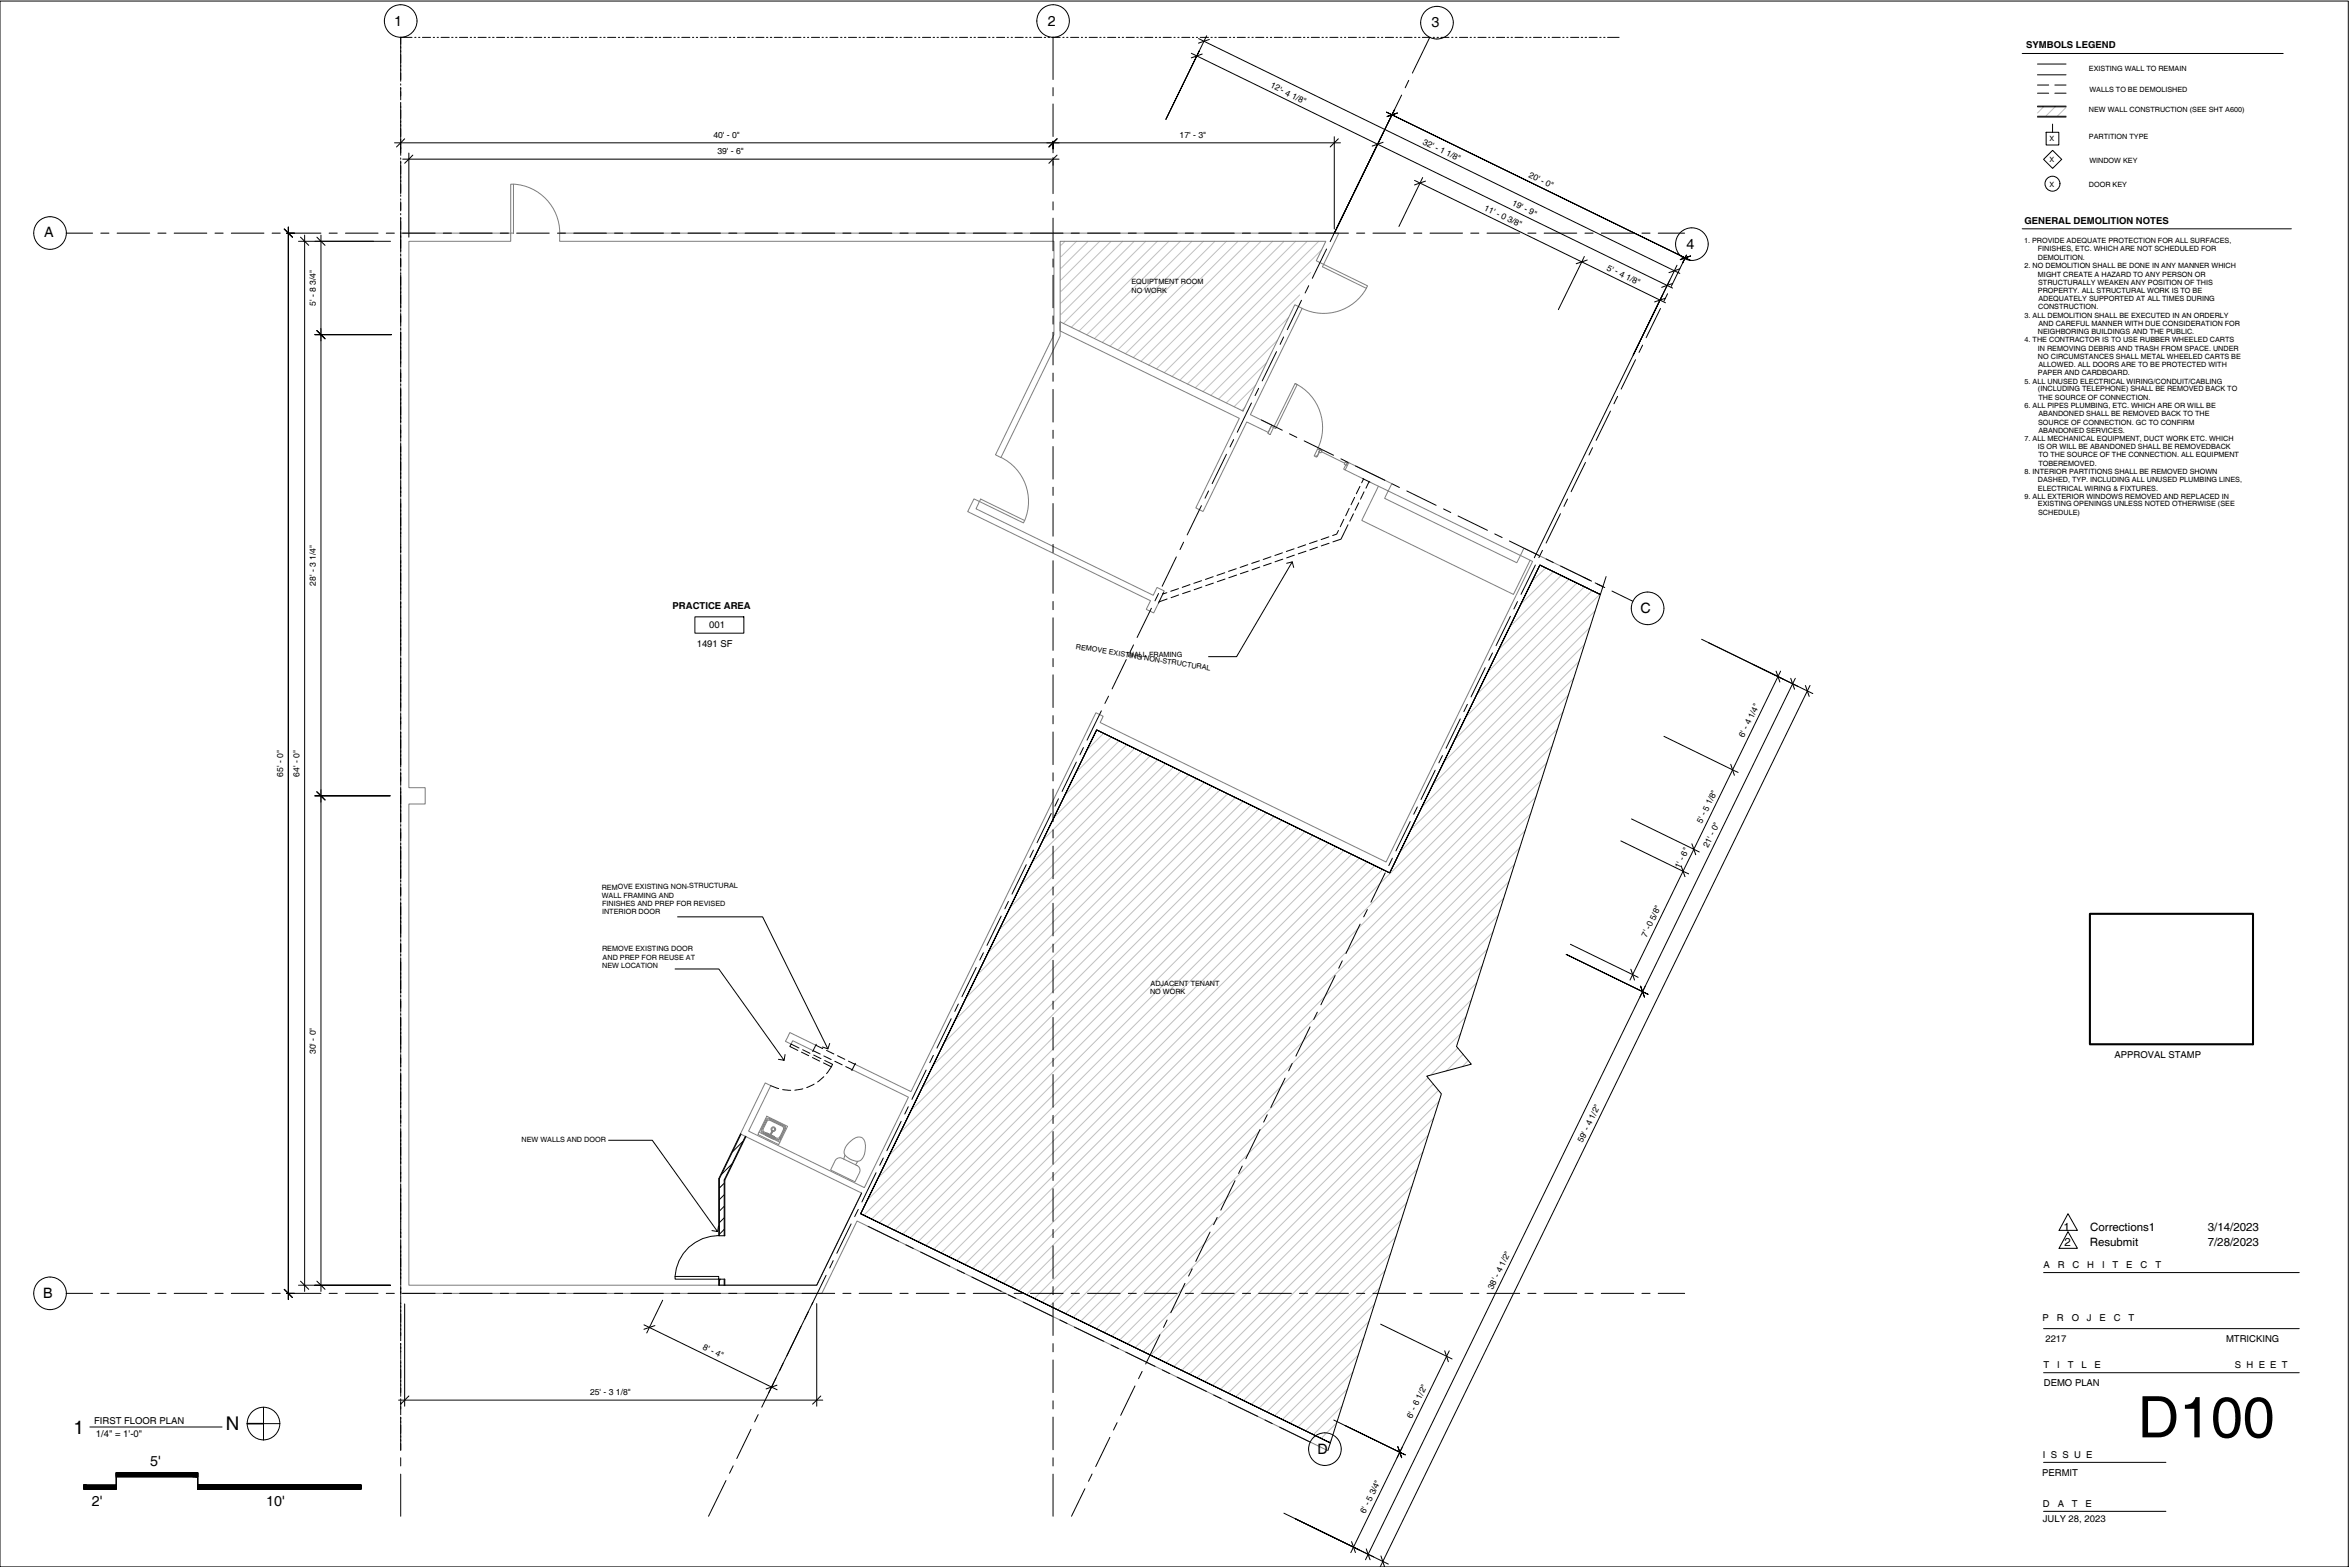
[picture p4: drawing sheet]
<svg xmlns="http://www.w3.org/2000/svg" width="914mm" height="610mm" viewBox="0 0 914 610" stroke-linecap="round" stroke-linejoin="round" font-family="sans-serif">
<defs><g id="words">
<text font-size="22.3" x="831.8" y="559.2">D100</text>
<g font-size="7.4">
<text x="28.6" y="557.9">1</text>
<text x="87.9" y="556.4">N</text>
</g>
<g font-size="5.6">
<text x="153.4" y="9.9">1</text>
<text x="407.7" y="9.9">2</text>
<text x="557" y="10.5">3</text>
<text x="17.1" y="92.4">A</text>
<text x="656.3" y="96.8">4</text>
<text x="638.3" y="238.4">C</text>
<text x="16.8" y="504.9">B</text>
<text x="512.6" y="565.5">D</text>
<text x="58.5" y="570.3">5'</text>
<text x="35.8" y="585.8">2'</text>
<text x="103.6" y="585.7">10'</text>
</g>
<g font-size="4.5">
<text x="803" y="478.8">1</text>
<text x="813.3" y="478.8">Corrections1</text>
<text x="859.1" y="478.8">3/14/2023</text>
<text x="803.3" y="484.9">2</text>
<text x="813.1" y="484.8">Resubmit</text>
<text x="859" y="484.9">7/28/2023</text>
</g>
<g font-size="3.7">
<text x="788.4" y="18.6">SYMBOLS LEGEND</text>
<text x="787.7" y="87">GENERAL DEMOLITION NOTES</text>
<text x="261.7" y="237">PRACTICE AREA</text>
<text x="276" y="244.1">001</text>
<text x="271.1" y="251.6">1491 SF</text>
<text x="822.8" y="411.5">APPROVAL STAMP</text>
<text x="795.1" y="493.3">A</text>
<text x="800.7" y="493.3">R</text>
<text x="806.4" y="493.3">C</text>
<text x="812.2" y="493.3">H</text>
<text x="817.9" y="493.3">I</text>
<text x="822" y="493.3">T</text>
<text x="827.4" y="493.3">E</text>
<text x="832.9" y="493.3">C</text>
<text x="838.7" y="493.3">T</text>
<text x="794.8" y="513.8">P</text>
<text x="800.4" y="513.8">R</text>
<text x="806.1" y="513.8">O</text>
<text x="812.1" y="513.8">J</text>
<text x="817" y="513.8">E</text>
<text x="822.5" y="513.8">C</text>
<text x="828.3" y="513.8">T</text>
<text x="795.9" y="521.9">2217</text>
<text x="866.2" y="522.1">MTRICKING</text>
<text x="795.1" y="532.2">T</text>
<text x="800.5" y="532.2">I</text>
<text x="804.6" y="532.2">T</text>
<text x="809.9" y="532.2">L</text>
<text x="815" y="532.2">E</text>
<text x="869.6" y="532.2">S H E E T</text>
<text x="795.3" y="539.1">DEMO PLAN</text>
<text x="36.6" y="553.9">FIRST FLOOR PLAN</text>
<text x="37.3" y="559">1/4&quot; = 1'-0&quot;</text>
<text x="794.9" y="567.3">I S S U E</text>
<text x="794.6" y="574.3">PERMIT</text>
<text x="794.9" y="586.2">D</text>
<text x="800.7" y="586.2">A</text>
<text x="806.2" y="586.2">T</text>
<text x="811.5" y="586.2">E</text>
<text x="794.9" y="591.9">JULY 28, 2023</text>
</g>
<g font-size="3.3">
<text x="494.1" y="34" transform="rotate(26 494.1 34)">12'- 4 1/8&quot;</text>
<text x="277.6" y="53.5">40' - 0&quot;</text>
<text x="459" y="53.5">17' - 3&quot;</text>
<text x="279.1" y="59.8">39' - 6&quot;</text>
<text x="553.4" y="55.9" transform="rotate(26 553.4 55.9)">32' - 1 1/8&quot;</text>
<text x="594.6" y="68.9" transform="rotate(26 594.6 68.9)">20' - 0&quot;</text>
<text x="577.3" y="81.6" transform="rotate(26 577.3 81.6)">11' - 0 3/8&quot;</text>
<text x="588.1" y="79.8" transform="rotate(26 588.1 79.8)">19' - 9&quot;</text>
<text x="624.9" y="104.9" transform="rotate(26 624.9 104.9)">5' - 4 1/8&quot;</text>
<text x="122.9" y="119.1" transform="rotate(-90 122.9 119.1)">5' - 8 3/4&quot;</text>
<text x="122.9" y="227.9" transform="rotate(-90 122.9 227.9)">28' - 3 1/4&quot;</text>
<text x="678.5" y="287.1" transform="rotate(-64 678.5 287.1)">6' - 4 1/4&quot;</text>
<text x="110.2" y="302.2" transform="rotate(-90 110.2 302.2)">65' - 0&quot;</text>
<text x="116.6" y="302.2" transform="rotate(-90 116.6 302.2)">64' - 0&quot;</text>
<text x="662.2" y="320.7" transform="rotate(-64 662.2 320.7)">5' - 5 1/8&quot;</text>
<text x="664.7" y="329.9" transform="rotate(-64 664.7 329.9)">21' - 0&quot;</text>
<text x="653.6" y="338.1" transform="rotate(-64 653.6 338.1)">1' - 6&quot;</text>
<text x="640.7" y="364.8" transform="rotate(-64 640.7 364.8)">7' -0 5/8&quot;</text>
<text x="122.9" y="410.1" transform="rotate(-90 122.9 410.1)">30' - 0&quot;</text>
<text x="615.8" y="444.7" transform="rotate(-64 615.8 444.7)">59' - 4 1/2&quot;</text>
<text x="580.9" y="501.8" transform="rotate(-64 580.9 501.8)">38' - 4 1/2&quot;</text>
<text x="273.2" y="524.7" transform="rotate(26 273.2 524.7)">8' - 4&quot;</text>
<text x="229.6" y="542.6">25' - 3 1/8&quot;</text>
<text x="549.3" y="552" transform="rotate(-64 549.3 552)">6' - 6 1/2&quot;</text>
<text x="531.2" y="589.1" transform="rotate(-64 531.2 589.1)">6' - 5 3/4&quot;</text>
</g>
<g font-size="2.8">
<text x="812.8" y="27.6">EXISTING WALL TO REMAIN</text>
<text x="813" y="35.8">WALLS TO BE DEMOLISHED</text>
<text x="812.8" y="43.6">NEW WALL CONSTRUCTION (SEE SHT A600)</text>
<text x="797.5" y="54.9">X</text>
<text x="812.8" y="54.2">PARTITION TYPE</text>
<text x="797.5" y="63">X</text>
<text x="813" y="63.3">WINDOW KEY</text>
<text x="797.5" y="72.7">X</text>
<text x="812.8" y="72.7">DOOR KEY</text>
<text x="787.6" y="94.6">1. PROVIDE ADEQUATE PROTECTION FOR ALL SURFACES,</text>
<text x="792.9" y="97.8">FINISHES, ETC. WHICH ARE NOT SCHEDULED FOR</text>
<text x="793" y="101.2">DEMOLITION.</text>
<text x="787.8" y="104.4">2. NO DEMOLITION SHALL BE DONE IN ANY MANNER WHICH</text>
<text x="793" y="107.6">MIGHT CREATE A HAZARD TO ANY PERSON OR</text>
<text x="440.3" y="110.7">EQUIPTMENT ROOM</text>
<text x="440.3" y="113.9">NO WORK</text>
<text x="793.1" y="110.8">STRUCTURALLY WEAKEN ANY POSITION OF THIS</text>
<text x="792.9" y="114">PROPERTY. ALL STRUCTURAL WORK IS TO BE</text>
<text x="793.2" y="117.1">ADEQUATELY SUPPORTED AT ALL TIMES DURING</text>
<text x="787.8" y="123.6">3. ALL DEMOLITION SHALL BE EXECUTED IN AN ORDERLY</text>
<text x="793.1" y="120.4">CONSTRUCTION.</text>
<text x="793" y="130">NEIGHBORING BUILDINGS AND THE PUBLIC.</text>
<text x="793.2" y="126.8">AND CAREFUL MANNER WITH DUE CONSIDERATION FOR</text>
<text x="787.8" y="133.2">4. THE CONTRACTOR IS TO USE RUBBER WHEELED CARTS</text>
<text x="792.9" y="136.4">IN REMOVING DEBRIS AND TRASH FROM SPACE. UNDER</text>
<text x="793" y="139.6">NO CIRCUMSTANCES SHALL METAL WHEELED CARTS BE</text>
<text x="793.2" y="142.8">ALLOWED. ALL DOORS ARE TO BE PROTECTED WITH</text>
<text x="787.8" y="149.2">5. ALL UNUSED ELECTRICAL WIRING/CONDUIT/CABLING</text>
<text x="792.9" y="146">PAPER AND CARDBOARD.</text>
<text x="793" y="152.1">(INCLUDING TELEPHONE) SHALL BE REMOVED BACK TO</text>
<text x="793.2" y="155.6">THE SOURCE OF CONNECTION.</text>
<text x="787.7" y="158.7">6. ALL PIPES PLUMBING, ETC. WHICH ARE OR WILL BE</text>
<text x="793.1" y="165.2">SOURCE OF CONNECTION. GC TO CONFIRM</text>
<text x="793.2" y="162">ABANDONED SHALL BE REMOVED BACK TO THE</text>
<text x="787.8" y="171.4">7. ALL MECHANICAL EQUIPMENT, DUCT WORK ETC. WHICH</text>
<text x="793.2" y="168.4">ABANDONED SERVICES.</text>
<text x="792.9" y="174.8">IS OR WILL BE ABANDONED SHALL BE REMOVEDBACK</text>
<text x="793.2" y="178">TO THE SOURCE OF THE CONNECTION. ALL EQUIPMENT</text>
<text x="787.7" y="184.4">8. INTERIOR PARTITIONS SHALL BE REMOVED SHOWN</text>
<text x="793.2" y="181.2">TOBEREMOVED.</text>
<text x="792.9" y="190.8">ELECTRICAL WIRING &amp; FIXTURES.</text>
<text x="793" y="187.5">DASHED, TYP. INCLUDING ALL UNUSED PLUMBING LINES,</text>
<text x="787.7" y="194.1">9. ALL EXTERIOR WINDOWS REMOVED AND REPLACED IN</text>
<text x="792.9" y="197">EXISTING OPENINGS UNLESS NOTED OTHERWISE (SEE</text>
<text x="793.1" y="200.2">SCHEDULE)</text>
<text x="418.5" y="252.4" transform="rotate(9 418.5 252.4)">REMOVE EXISTING NON-STRUCTURAL</text>
<text x="438.6" y="255.7">WALL FRAMING</text>
<text x="234.1" y="346.1" transform="rotate(-1 234.1 346.1)">REMOVE EXISTING NON-STRUCTURAL</text>
<text x="234.2" y="349.2">WALL FRAMING AND</text>
<text x="234.3" y="352.4">FINISHES AND PREP FOR REVISED</text>
<text x="234.3" y="355.6">INTERIOR DOOR</text>
<text x="234.3" y="370.1">REMOVE EXISTING DOOR</text>
<text x="234.3" y="376.5">NEW LOCATION</text>
<text x="234.5" y="373.3">AND PREP FOR REUSE AT</text>
<text x="447.7" y="383.5">ADJACENT TENANT</text>
<text x="447.5" y="386.8">NO WORK</text>
<text x="202.9" y="444.3">NEW WALLS AND DOOR</text>
</g>
</g></defs>
<!-- layer: PDF6_Solid Fills -->
<g fill="#fff" stroke="#fff" stroke-width=".39">
<path d="M517.4 561.1l.3 .1z"/>
<path d="M483.5 159.8h.2z"/>
<path d="M596.3 65.5l8.7 4.2h-10.7z"/>
<path d="M594.3 69.7h10.7l.6 .3z"/>
<path d="M555.2 52.4l8.6 4.2h-10.7z"/>
<path d="M553.1 56.6h10.7l5.6 2.8z"/>
<path d="M496.1 30.7l8.6 4.2h-10.7z"/>
<path d="M494 34.9h10.7l5.6 2.7z"/>
<path d="M590.1 76.5l8.6 4.2h-10.7z"/>
<path d="M588 80.7h10.7l.7 .3z"/>
<path d="M579.2 78.3l8.6 4.2h-10.6z"/>
<path d="M577.2 82.5h10.6l5.7 2.7z"/>
<path d="M626.7 101.5l8.6 4.1h-10.7z"/>
<path d="M624.6 105.6h10.7l4 1.9z"/>
<path d="M275 521.4l7.6 3.7h-9.5z"/>
<path d="M273.1 525.1h9.5l-.2 .4z"/>
<path d="M552 537.7l4.3 2h-5.3z"/>
<path d="M551 539.7h5.3l-5.2 10.5z"/>
<path d="M619.3 428.6l4.3 2.1h-5.3z"/>
<path d="M618.3 430.7h5.3l-6 12.2z"/>
<path d="M665.8 318.9l4.2 2.1h-5.2z"/>
<path d="M664.8 321h5.2l-3.5 7.2z"/>
<path d="M584.4 485.7l4.2 2.1h-5.2z"/>
<path d="M583.4 487.8h5.2l-5.9 12.2z"/>
<path d="M533.9 574.8l4.2 2.1h-5.2z"/>
<path d="M532.9 576.9h5.2l-5.1 10.5z"/>
<path d="M681.2 272.7l4.2 2.1h-5.2z"/>
<path d="M680.2 274.8h5.2l-5.1 10.5z"/>
<path d="M664.8 306.3l4.3 2.1h-5.3z"/>
<path d="M663.8 308.4h5.3l-5.2 10.5z"/>
<path d="M654.1 328.5l4.2 2h-5.2z"/>
<path d="M653.1 330.5h5.2l-2.8 5.6z"/>
<path d="M643.3 350.4l4.3 2.1h-5.3z"/>
<path d="M642.3 352.5h5.3l-5.2 10.5z"/>
<path d="M792.8 41.6l11.1 3.6v-3.6zM792.8 41.6l11.1 3.6h-11.1z"/>
<path d="M599.2 219.8l.3 .1zM599.2 219.8l.3 .1z"/>
<path d="M599.1 219.9l1.7 .7zM599.1 219.9l1.7 .7h-2z"/>
<path d="M598.8 220.6h2.2zM598.8 220.6h2.2z"/>
<path d="M598.8 220.6l3.7 .8-1.5-.8zM598.8 220.6l3.7 .8h-4.1z"/>
<path d="M598.4 221.4h4.2zM598.4 221.4h4.2z"/>
<path d="M598.4 221.4l4.4 .1zM598.4 221.4l4.4 .1z"/>
<path d="M598.3 221.5l4.7 .1zM598.3 221.5l4.7 .1z"/>
<path d="M598.3 221.6l5.9 .6-1.2-.6zM598.3 221.6l5.9 .6h-6.2z"/>
<path d="M598 222.2l6.4 .1zM598 222.2l6.4 .1z"/>
<path d="M598 222.3l7.9 .7-1.5-.7zM598 222.3l7.9 .7h-8.3z"/>
<path d="M597.6 223l8.4 .1zM597.6 223l8.4 .1z"/>
<path d="M597.6 223.1l8.7 .1zM597.6 223.1l8.7 .1z"/>
<path d="M597.5 223.2l9.1 .2zM597.5 223.2l9.1 .2z"/>
<path d="M597.4 223.4l10.1 .4-.9-.4zM597.4 223.4l10.1 .4h-10.3z"/>
<path d="M597.2 223.8l10.5 .1zM597.2 223.8l10.5 .1z"/>
<path d="M597.2 223.9l12 .8-1.5-.8zM597.2 223.9l12 .8h-12.4z"/>
<path d="M596.8 224.7h12.6zM596.8 224.7h12.6z"/>
<path d="M596.8 224.7l13.1 .3-.5-.3zM596.8 224.7l13.1 .3h-13.3z"/>
<path d="M596.6 225l13.5 .1zM596.6 225l13.5 .1z"/>
<path d="M596.6 225.1l14.3 .4-.8-.4zM596.6 225.1l14.3 .4h-14.5z"/>
<path d="M596.4 225.5h14.6zM596.4 225.5h14.6z"/>
<path d="M596.4 225.5l16.1 .8-1.5-.8zM596.4 225.5l16.1 .8h-16.5z"/>
<path d="M596 226.3h16.7zM596 226.3h16.7z"/>
<path d="M596 226.3l17.5 .4-.8-.4zM596 226.3l17.5 .4h-17.7z"/>
<path d="M595.8 226.7l17.9 .1zM595.8 226.7l17.9 .1z"/>
<path d="M595.8 226.8l18.5 .3-.6-.3zM595.8 226.8l18.5 .3h-18.7z"/>
<path d="M595.6 227.1l18.8 .1zM595.6 227.1l18.8 .1z"/>
<path d="M595.6 227.2l20.3 .7-1.5-.7zM595.6 227.2l20.3 .7h-20.7z"/>
<path d="M595.2 227.9l20.9 .1zM595.2 227.9l20.9 .1z"/>
<path d="M595.2 228l21.8 .5-.9-.5zM595.2 228l21.8 .5h-22z"/>
<path d="M595 228.5l22.3 .1zM595 228.5l22.3 .1z"/>
<path d="M594.9 228.6l22.7 .1zM594.9 228.6l22.7 .1z"/>
<path d="M594.8 228.7l22.9 .1zM594.8 228.7l22.9 .1z"/>
<path d="M594.8 228.8l24.5 .8-1.6-.8zM594.8 228.8l24.5 .8h-24.9z"/>
<path d="M594.4 229.6h25.1zM594.4 229.6h25.1z"/>
<path d="M594.4 229.6l26.2 .6-1.1-.6zM594.4 229.6l26.2 .6h-26.5z"/>
<path d="M594.1 230.2l26.7 .1zM594.1 230.2l26.7 .1z"/>
<path d="M594.1 230.3l26.9 .1zM594.1 230.3l26.9 .1z"/>
<path d="M594 230.4h27.1zM594 230.4h27.1z"/>
<path d="M594 230.4l28.7 .8-1.6-.8zM594 230.4l28.7 .8h-29.1z"/>
<path d="M593.6 231.2h29.1zM593.6 231.2l29.1 .2h-29.2z"/>
<path d="M593.5 231.4l29 .5 .2-.5zM593.5 231.4l29 .5h-29.2z"/>
<path d="M593.3 231.9h29.2zM593.3 231.9l29.1 .2z"/>
<path d="M593.2 232.1h29.2zM593.2 232.1l29.2 .1z"/>
<path d="M593.2 232.2h29.2zM593.2 232.2l29.2 .1z"/>
<path d="M593.1 232.3l29 .8 .3-.8zM593.1 232.3l29 .8h-29.4z"/>
<path d="M592.7 233.1h29.4zM592.7 233.1l29.4 .2z"/>
<path d="M592.6 233.3l29.3 .4 .2-.4zM592.6 233.3l29.3 .4h-29.5z"/>
<path d="M592.4 233.7h29.5zM592.4 233.7l29.5 .1z"/>
<path d="M592.4 233.8l29.4 .2 .1-.2zM592.4 233.8l29.4 .2h-29.6z"/>
<path d="M592.2 234h29.6zM592.2 234l29.6 .2z"/>
<path d="M592.2 234.2l29.3 .8 .3-.8zM592.2 234.2l29.3 .8h-29.7z"/>
<path d="M591.8 235h29.7zM591.8 235l29.7 .1z"/>
<path d="M591.7 235.1l29.7 .3 .1-.3zM591.7 235.1l29.7 .3h-29.9z"/>
<path d="M591.5 235.4h29.9zM591.5 235.4l29.9 .1z"/>
<path d="M591.5 235.5l29.7 .4 .2-.4zM591.5 235.5l29.7 .4h-29.9z"/>
<path d="M591.3 235.9h29.9zM591.3 235.9l29.9 .2z"/>
<path d="M591.2 236.1l29.7 .7 .3-.7zM591.2 236.1l29.7 .7h-30z"/>
<path d="M590.9 236.8h30zM590.9 236.8l30 .2z"/>
<path d="M590.8 237h30.1zM590.8 237l30.1 .1z"/>
<path d="M590.7 237.1h30.2zM590.7 237.1l30.1 .2z"/>
<path d="M590.7 237.3l29.9 .5 .2-.5zM590.7 237.3l29.9 .5h-30.2z"/>
<path d="M590.4 237.8h30.2zM590.4 237.8l30.2 .1z"/>
<path d="M590.3 237.9l30.1 .8 .2-.8zM590.3 237.9l30.1 .8h-30.5z"/>
<path d="M589.9 238.7h30.5zM589.9 238.7l30.4 .2z"/>
<path d="M589.9 238.9h30.4zM589.9 238.9l30.4 .1z"/>
<path d="M589.8 239l30.3 .6 .2-.6zM589.8 239l30.3 .6h-30.6z"/>
<path d="M589.5 239.6h30.6zM589.5 239.6l30.5 .2z"/>
<path d="M589.4 239.8l30.4 .8 .2-.8zM589.4 239.8l30.4 .8h-30.8z"/>
<path d="M589 240.6h30.8zM589 240.6h30.7z"/>
<path d="M589 240.6h30.7zM589 240.6l30.7 .1z"/>
<path d="M589 240.7l30.5 .8 .2-.8zM589 240.7l30.5 .8h-30.9z"/>
<path d="M588.6 241.5h30.9zM588.6 241.5l30.8 .2z"/>
<path d="M588.5 241.7l30.7 .6 .2-.6zM588.5 241.7l30.7 .6h-31z"/>
<path d="M588.2 242.3h31zM588.2 242.3l31 .1z"/>
<path d="M588.1 242.4h31.1zM588.1 242.4l31 .1z"/>
<path d="M588.1 242.5h31zM588.1 242.5l31 .1z"/>
<path d="M588.1 242.6l30.8 .8 .2-.8zM588.1 242.6l30.8 .8h-31.2z"/>
<path d="M587.7 243.4h31.2zM587.7 243.4l31.1 .1z"/>
<path d="M587.6 243.5l31 .6 .2-.6zM587.6 243.5l31 .6h-31.3z"/>
<path d="M587.3 244.1h31.3zM587.3 244.1l31.3 .1z"/>
<path d="M587.3 244.2h31.3zM587.3 244.2l31.3 .1z"/>
<path d="M587.2 244.3h31.4zM587.2 244.3l31.3 .2z"/>
<path d="M587.2 244.5l31 .8 .3-.8zM587.2 244.5l31 .8h-31.5z"/>
<path d="M586.7 245.3h31.5zM586.7 245.3l31.5 .2z"/>
<path d="M586.6 245.5l31.5 .3 .1-.3zM586.6 245.5l31.5 .3h-31.6z"/>
<path d="M586.5 245.8h31.6zM586.5 245.8l31.5 .1z"/>
<path d="M586.4 245.9l31.5 .4 .1-.4zM586.4 245.9l31.5 .4h-31.6z"/>
<path d="M586.3 246.3h31.6zM586.3 246.3l31.6 .1z"/>
<path d="M586.2 246.4l31.4 .8 .3-.8zM586.2 246.4l31.4 .8h-31.8z"/>
<path d="M585.8 247.2h31.8zM585.8 247.2l31.8 .2z"/>
<path d="M585.7 247.4h31.9zM585.7 247.4l31.8 .1z"/>
<path d="M585.6 247.5h31.9zM585.6 247.5l31.9 .2z"/>
<path d="M585.6 247.7l31.7 .4 .2-.4zM585.6 247.7l31.7 .4h-31.9z"/>
<path d="M585.4 248.1h31.9zM585.4 248.1l31.9 .2z"/>
<path d="M585.3 248.3l31.8 .8 .2-.8zM585.3 248.3l31.8 .8h-32.2z"/>
<path d="M584.9 249.1h32.2zM584.9 249.1l32.1 .1h-32.2z"/>
<path d="M584.8 249.2h32.2zM584.8 249.2l32.2 .1z"/>
<path d="M584.8 249.3h32.2zM584.8 249.3l32.1 .1z"/>
<path d="M584.7 249.4l32.1 .6 .1-.6zM584.7 249.4l32.1 .6h-32.3z"/>
<path d="M584.5 250h32.3zM584.5 250l32.2 .2z"/>
<path d="M584.4 250.2l32.1 .7 .2-.7zM584.4 250.2l32.1 .7h-32.5z"/>
<path d="M584 250.9h32.5zM584 250.9l32.4 .1z"/>
<path d="M583.9 251h32.5zM583.9 251l32.5 .1z"/>
<path d="M583.9 251.1h32.5zM583.9 251.1h32.5z"/>
<path d="M583.9 251.1l32.3 .8 .2-.8zM583.9 251.1l32.3 .8h-32.7z"/>
<path d="M583.5 251.9h32.7zM583.5 251.9l32.6 .1z"/>
<path d="M583.5 252l32.4 .8 .2-.8zM583.5 252l32.4 .8h-32.8z"/>
<path d="M583.1 252.8h32.8zM583.1 252.8h32.8z"/>
<path d="M583.1 252.8h32.8zM583.1 252.8l32.7 .1z"/>
<path d="M583.1 252.9h32.7zM583.1 252.9l32.7 .1z"/>
<path d="M583 253l32.6 .7 .2-.7zM583 253l32.6 .7h-33z"/>
<path d="M582.6 253.7h33zM582.6 253.7l32.9 .2z"/>
<path d="M582.5 253.9l32.8 .6 .2-.6zM582.5 253.9l32.8 .6h-33z"/>
<path d="M582.3 254.5h33zM582.3 254.5l33 .1z"/>
<path d="M582.2 254.6h33.1zM582.2 254.6l33.1 .1z"/>
<path d="M582.2 254.7h33.1zM582.2 254.7l33 .1z"/>
<path d="M582.1 254.8l32.9 .8 .2-.8zM582.1 254.8l32.9 .8h-33.3z"/>
<path d="M581.7 255.6h33.3zM581.7 255.6l33.2 .2z"/>
<path d="M581.6 255.8l33.2 .4 .1-.4zM581.6 255.8l33.2 .4h-33.4z"/>
<path d="M581.4 256.2h33.4zM581.4 256.2l33.3 .1z"/>
<path d="M581.4 256.3h33.3zM581.4 256.3l33.3 .2z"/>
<path d="M581.3 256.5h33.4zM581.3 256.5l33.3 .2z"/>
<path d="M581.2 256.7l33.2 .8 .2-.8zM581.2 256.7l33.2 .8h-33.6z"/>
<path d="M580.8 257.5h33.6zM580.8 257.5l33.5 .1z"/>
<path d="M580.7 257.6l33.5 .4 .1-.4zM580.7 257.6l33.5 .4h-33.6z"/>
<path d="M580.6 258h33.6zM580.6 258l33.6 .1z"/>
<path d="M580.5 258.1l33.5 .4 .2-.4zM580.5 258.1l33.5 .4h-33.7z"/>
<path d="M580.3 258.5h33.7zM580.3 258.5l33.7 .2z"/>
<path d="M580.2 258.7l33.5 .7 .3-.7zM580.2 258.7l33.5 .7h-33.9z"/>
<path d="M579.8 259.4h33.9zM579.8 259.4l33.9 .2z"/>
<path d="M579.8 259.6h33.9zM579.8 259.6l33.9 .1z"/>
<path d="M579.7 259.7h34zM579.7 259.7l33.9 .1z"/>
<path d="M579.7 259.8l33.8 .6 .1-.6zM579.7 259.8l33.8 .6h-34.1z"/>
<path d="M579.4 260.4h34.1zM579.4 260.4l34 .1z"/>
<path d="M579.3 260.5l33.8 .8 .3-.8zM579.3 260.5l33.8 .8h-34.2z"/>
<path d="M578.9 261.3h34.2zM578.9 261.3l34.2 .1z"/>
<path d="M578.8 261.4l34.3 .1zM578.8 261.4l34.3 .1z"/>
<path d="M578.8 261.5h34.3zM578.8 261.5l34.3 .1z"/>
<path d="M578.8 261.6l34 .6 .3-.6zM578.8 261.6l34 .6h-34.3z"/>
<path d="M578.5 262.2h34.3zM578.5 262.2l34.3 .2z"/>
<path d="M578.4 262.4l34.1 .8 .3-.8zM578.4 262.4l34.1 .8h-34.5z"/>
<path d="M578 263.2h34.5zM578 263.2l34.5 .1z"/>
<path d="M578 263.3h34.5zM578 263.3h34.5z"/>
<path d="M578 263.3l34.2 .8 .3-.8zM578 263.3l34.2 .8h-34.6z"/>
<path d="M577.6 264.1h34.6zM577.6 264.1l34.6 .2h-34.7z"/>
<path d="M577.5 264.3l34.5 .6 .2-.6zM577.5 264.3l34.5 .6h-34.8z"/>
<path d="M577.2 264.9h34.8zM577.2 264.9l34.7 .1z"/>
<path d="M577.1 265h34.8zM577.1 265l34.8 .2z"/>
<path d="M577 265.2l34.7 .8 .2-.8zM577 265.2l34.7 .8h-35z"/>
<path d="M576.7 266h35zM576.7 266l34.9 .1z"/>
<path d="M576.6 266.1l34.9 .5 .1-.5zM576.6 266.1l34.9 .5h-35.2z"/>
<path d="M576.3 266.6h35.2zM576.3 266.6l35.1 .2z"/>
<path d="M576.3 266.8h35.1zM576.3 266.8l35.1 .1z"/>
<path d="M576.2 266.9h35.2zM576.2 266.9l35.1 .2h-35.2z"/>
<path d="M576.1 267.1l35 .7 .2-.7zM576.1 267.1l35 .7h-35.3z"/>
<path d="M575.8 267.8h35.3zM575.8 267.8l35.2 .2z"/>
<path d="M575.7 268l35.2 .4 .1-.4zM575.7 268l35.2 .4h-35.4z"/>
<path d="M575.5 268.4h35.4zM575.5 268.4l35.4 .1z"/>
<path d="M575.4 268.5l35.4 .3 .1-.3zM575.4 268.5l35.4 .3h-35.5z"/>
<path d="M575.3 268.8h35.5zM575.3 268.8l35.4 .1z"/>
<path d="M575.2 268.9l35.3 .8 .2-.8zM575.2 268.9l35.3 .8h-35.7z"/>
<path d="M574.8 269.7h35.7zM574.8 269.7l35.6 .2z"/>
<path d="M574.8 269.9l35.5 .2 .1-.2zM574.8 269.9l35.5 .2h-35.7z"/>
<path d="M574.6 270.1h35.7zM574.6 270.1l35.7 .1z"/>
<path d="M574.6 270.2l35.6 .4 .1-.4zM574.6 270.2l35.6 .4h-35.8z"/>
<path d="M574.4 270.6h35.8zM574.4 270.6l35.7 .2z"/>
<path d="M574.3 270.8l35.6 .7 .2-.7zM574.3 270.8l35.6 .7h-36z"/>
<path d="M573.9 271.5h36zM573.9 271.5l35.9 .2z"/>
<path d="M573.8 271.7h36zM573.8 271.7l36 .1z"/>
<path d="M573.8 271.8h36zM573.8 271.8l36 .2z"/>
<path d="M573.7 272l35.8 .6 .3-.6zM573.7 272l35.8 .6h-36.1z"/>
<path d="M573.4 272.6h36.1zM573.4 272.6l36.1 .2z"/>
<path d="M573.3 272.8l35.9 .7 .3-.7zM573.3 272.8l35.9 .7h-36.3z"/>
<path d="M572.9 273.5l36.3 .1zM572.9 273.5l36.3 .1z"/>
<path d="M572.9 273.6h36.3zM572.9 273.6l36.3 .1z"/>
<path d="M572.9 273.7l36 .8 .3-.8zM572.9 273.7l36 .8h-36.4z"/>
<path d="M572.5 274.5h36.4zM572.5 274.5l36.4 .1z"/>
<path d="M572.4 274.6l36.3 .7 .2-.7zM572.4 274.6l36.3 .7h-36.6z"/>
<path d="M572.1 275.3h36.6zM572.1 275.3l36.5 .1z"/>
<path d="M572.1 275.4h36.5zM572.1 275.4h36.5z"/>
<path d="M572 275.4h36.6zM572 275.4l36.6 .2z"/>
<path d="M572 275.6l36.4 .7 .2-.7zM572 275.6l36.4 .7h-36.8z"/>
<path d="M571.6 276.3h36.8zM571.6 276.3l36.7 .2z"/>
<path d="M571.5 276.5l36.6 .6 .2-.6zM571.5 276.5l36.6 .6h-36.9z"/>
<path d="M571.2 277.1h36.9zM571.2 277.1l36.9 .1z"/>
<path d="M571.2 277.2h36.9zM571.2 277.2l36.9 .1z"/>
<path d="M571.2 277.3h36.9zM571.2 277.3l36.8 .1z"/>
<path d="M571.1 277.4l36.7 .8 .2-.8zM571.1 277.4l36.7 .8h-37.1z"/>
<path d="M570.7 278.2h37.1zM570.7 278.2l37 .2h-37.1z"/>
<path d="M570.6 278.4l37 .4 .1-.4zM570.6 278.4l37 .4h-37.2z"/>
<path d="M570.4 278.8h37.2zM570.4 278.8l37.1 .1z"/>
<path d="M570.4 278.9l37.1 .2v-.2zM570.4 278.9l37.1 .2h-37.2z"/>
<path d="M570.3 279.1h37.2zM570.3 279.1l37.1 .2z"/>
<path d="M570.2 279.3l37 .8 .2-.8zM570.2 279.3l37 .8h-37.4z"/>
<path d="M569.8 280.1h37.4zM569.8 280.1l37.3 .1z"/>
<path d="M569.7 280.2l37.3 .3 .1-.3zM569.7 280.2l37.3 .3h-37.4z"/>
<path d="M569.6 280.5h37.4zM569.6 280.5l37.4 .1z"/>
<path d="M569.5 280.6l37.4 .4 .1-.4zM569.5 280.6l37.4 .4h-37.6z"/>
<path d="M569.3 281h37.6zM569.3 281l37.5 .2z"/>
<path d="M569.2 281.2l37.4 .7 .2-.7zM569.2 281.2l37.4 .7h-37.7z"/>
<path d="M568.9 281.9h37.7zM568.9 281.9l37.6 .2z"/>
<path d="M568.8 282.1h37.7zM568.8 282.1l37.7 .2z"/>
<path d="M568.7 282.3h37.8zM568.7 282.3l37.7 .1z"/>
<path d="M568.7 282.4l37.6 .5 .1-.5zM568.7 282.4l37.6 .5h-37.9z"/>
<path d="M568.4 282.9h37.9zM568.4 282.9l37.9 .1z"/>
<path d="M568.3 283l37.7 .8 .3-.8zM568.3 283l37.7 .8h-38z"/>
<path d="M568 283.8h38zM568 283.8l38 .2z"/>
<path d="M567.9 284h38.1zM567.9 284h38z"/>
<path d="M567.9 284h38zM567.9 284l38 .1z"/>
<path d="M567.8 284.1l37.9 .6 .2-.6zM567.8 284.1l37.9 .6h-38.2z"/>
<path d="M426.7 284l1.7 .7zM426.7 284l1.7 .7h-2.1z"/>
<path d="M426.3 284.7l2.2 .1zM426.3 284.7l2.2 .1z"/>
<path d="M567.5 284.7h38.2zM567.5 284.7l38.2 .2z"/>
<path d="M426.3 284.8l3.8 .8-1.6-.8zM426.3 284.8l3.8 .8h-4.2z"/>
<path d="M425.9 285.6h4.3zM425.9 285.6h4.3z"/>
<path d="M425.9 285.6h4.4zM425.9 285.6h4.4z"/>
<path d="M567.4 284.9l38 .8 .3-.8zM567.4 284.9l38 .8h-38.4z"/>
<path d="M567 285.7l38.4 .1zM567 285.7l38.4 .1z"/>
<path d="M425.9 285.6l4.7 .2zM425.9 285.6l4.7 .2z"/>
<path d="M567 285.8h38.4zM567 285.8l38.3 .1z"/>
<path d="M567 285.9h38.3zM567 285.9h38.3z"/>
<path d="M425.8 285.8l6 .6-1.2-.6zM425.8 285.8l6 .6h-6.3z"/>
<path d="M425.5 286.4h6.5zM425.5 286.4h6.5z"/>
<path d="M566.9 285.9l38.2 .8 .2-.8zM566.9 285.9l38.2 .8h-38.6z"/>
<path d="M566.5 286.7h38.6zM566.5 286.7l38.5 .2z"/>
<path d="M425.5 286.4l8.1 .9-1.6-.9zM425.5 286.4l8.1 .9h-8.5z"/>
<path d="M425.1 287.3h8.6zM425.1 287.3h8.6z"/>
<path d="M425.1 287.3l8.8 .1zM425.1 287.3l8.8 .1z"/>
<path d="M566.4 286.9l38.4 .6 .2-.6zM566.4 286.9l38.4 .6h-38.7z"/>
<path d="M425 287.4l9.1 .1zM425 287.4l9.1 .1z"/>
<path d="M566.1 287.5h38.7zM566.1 287.5l38.7 .1z"/>
<path d="M566.1 287.6h38.7zM566.1 287.6h38.7z"/>
<path d="M566.1 287.6h38.7zM566.1 287.6l38.6 .2z"/>
<path d="M425 287.5l10.3 .6-1.2-.6zM425 287.5l10.3 .6h-10.6z"/>
<path d="M424.7 288.1h10.7zM424.7 288.1h10.7z"/>
<path d="M566 287.8l38.5 .8 .2-.8zM566 287.8l38.5 .8h-38.9z"/>
<path d="M565.6 288.6h38.9zM565.6 288.6l38.8 .1z"/>
<path d="M424.7 288.1l12.3 .8-1.6-.8zM424.7 288.1l12.3 .8h-12.8z"/>
<path d="M424.2 288.9l13 .1zM424.2 288.9l13 .1z"/>
<path d="M424.2 289l13.2 .1zM424.2 289l13.2 .1z"/>
<path d="M565.6 288.7l38.7 .5 .1-.5zM565.6 288.7l38.7 .5h-39z"/>
<path d="M424.2 289.1l13.5 .1zM424.2 289.1l13.5 .1z"/>
<path d="M565.3 289.2h39zM565.3 289.2l38.9 .1z"/>
<path d="M565.3 289.3h38.9zM565.3 289.3l38.9 .2z"/>
<path d="M565.2 289.5h39zM565.2 289.5l38.9 .2z"/>
<path d="M424.1 289.2l14.7 .6-1.1-.6zM424.1 289.2l14.7 .6h-14.9z"/>
<path d="M423.9 289.8h15zM423.9 289.8h15z"/>
<path d="M565.1 289.7l38.8 .7 .2-.7zM565.1 289.7l38.8 .7h-39.2z"/>
<path d="M564.7 290.4h39.2zM564.7 290.4l39.1 .2z"/>
<path d="M423.8 289.8l16.7 .8-1.6-.8zM423.8 289.8l16.7 .8h-17.1z"/>
<path d="M423.4 290.6l17.2 .1zM423.4 290.6l17.2 .1z"/>
<path d="M423.4 290.7l17.6 .2zM423.4 290.7l17.6 .2z"/>
<path d="M564.6 290.6l39.1 .3 .1-.3zM564.6 290.6l39.1 .3h-39.2z"/>
<path d="M423.3 290.9l17.9 .1zM423.3 290.9l17.9 .1z"/>
<path d="M564.5 290.9h39.2zM564.5 290.9l39.2 .2z"/>
<path d="M564.4 291.1l39.2 .3 .1-.3zM564.4 291.1l39.2 .3h-39.3z"/>
<path d="M423.3 291l19 .5-1.1-.5zM423.3 291l19 .5h-19.3z"/>
<path d="M564.3 291.4h39.3zM564.3 291.4l39.2 .1z"/>
<path d="M423 291.5h19.4zM423 291.5h19.4z"/>
<path d="M564.2 291.5l39.1 .8 .2-.8zM564.2 291.5l39.1 .8h-39.5z"/>
<path d="M423 291.5l21 .8-1.6-.8zM423 291.5l21 .8h-21.4z"/>
<path d="M422.6 292.3l21.5 .1zM422.6 292.3l21.5 .1z"/>
<path d="M563.8 292.3h39.5zM563.8 292.3l39.4 .2z"/>
<path d="M422.6 292.4l21.9 .2-.4-.2zM422.6 292.4l21.9 .2h-22z"/>
<path d="M563.7 292.5l39.5 .2v-.2zM563.7 292.5l39.5 .2h-39.6z"/>
<path d="M422.5 292.6l22.3 .1zM422.5 292.6l22.3 .1z"/>
<path d="M563.6 292.7h39.6zM563.6 292.7l39.5 .1z"/>
<path d="M422.4 292.7l23.3 .5-.9-.5zM422.4 292.7l23.3 .5h-23.5z"/>
<path d="M563.6 292.8l39.4 .4 .1-.4zM563.6 292.8l39.4 .4h-39.6z"/>
<path d="M422.2 293.2h23.7zM422.2 293.2h23.7z"/>
<path d="M563.4 293.2h39.6zM563.4 293.2l39.6 .2z"/>
<path d="M422.2 293.2l25.2 .8-1.5-.8zM422.2 293.2l25.2 .8h-25.6z"/>
<path d="M421.8 294h25.7zM421.8 294h25.7z"/>
<path d="M563.3 293.4l39.4 .8 .3-.8zM563.3 293.4l39.4 .8h-39.8z"/>
<path d="M562.9 294.2h39.8zM562.9 294.2l39.8 .1z"/>
<path d="M421.8 294l26.3 .3-.6-.3zM421.8 294l26.3 .3h-26.5z"/>
<path d="M562.8 294.3h39.9zM562.8 294.3l39.8 .1z"/>
<path d="M421.6 294.3l26.8 .1zM421.6 294.3l26.8 .1z"/>
<path d="M562.8 294.4h39.8zM562.8 294.4l39.8 .1z"/>
<path d="M421.6 294.4l27.5 .4-.7-.4zM421.6 294.4l27.5 .4h-27.7z"/>
<path d="M421.4 294.8l27.8 .1zM421.4 294.8l27.8 .1z"/>
<path d="M562.7 294.5l39.7 .6 .2-.6zM562.7 294.5l39.7 .6h-39.9z"/>
<path d="M562.5 295.1h39.9zM562.5 295.1l39.9 .2z"/>
<path d="M421.4 294.9l29.4 .8-1.6-.8zM421.4 294.9l29.4 .8h-29.8z"/>
<path d="M421 295.7h30zM421 295.7h30z"/>
<path d="M562.4 295.3l39.7 .7 .3-.7zM562.4 295.3l39.7 .7h-40.1z"/>
<path d="M421 295.7l30.7 .4-.7-.4zM421 295.7l30.7 .4h-30.9z"/>
<path d="M562 296h40.1zM562 296l40.1 .1z"/>
<path d="M561.9 296.1l40.2 .1zM561.9 296.1l40.2 .1z"/>
<path d="M420.8 296.1l31.1 .1zM420.8 296.1l31.1 .1z"/>
<path d="M561.9 296.2h40.2zM561.9 296.2l40.1 .1z"/>
<path d="M420.8 296.2l31.8 .3-.7-.3zM420.8 296.2l31.8 .3h-32z"/>
<path d="M420.6 296.5l32.1 .1zM420.6 296.5l32.1 .1z"/>
<path d="M561.9 296.3l39.9 .6 .2-.6zM561.9 296.3l39.9 .6h-40.2z"/>
<path d="M561.6 296.9h40.2zM561.6 296.9l40.2 .2z"/>
<path d="M420.5 296.6l33.8 .8-1.6-.8zM420.5 296.6l33.8 .8h-34.2z"/>
<path d="M420.1 297.4h34.3zM420.1 297.4h34.3z"/>
<path d="M420.1 297.4l35.1 .4-.8-.4zM420.1 297.4l35.1 .4h-35.3z"/>
<path d="M561.5 297.1l40 .8 .3-.8zM561.5 297.1l40 .8h-40.4z"/>
<path d="M419.9 297.8l35.6 .1zM419.9 297.8l35.6 .1z"/>
<path d="M561.1 297.9h40.4zM561.1 297.9l40.4 .1z"/>
<path d="M561 298h40.5zM561 298h40.5z"/>
<path d="M419.9 297.9l36.2 .3-.6-.3zM419.9 297.9l36.2 .3h-36.3z"/>
<path d="M419.8 298.2l36.4 .1zM419.8 298.2l36.4 .1z"/>
<path d="M561 298l40.2 .9 .3-.9zM561 298l40.2 .9h-40.6z"/>
<path d="M419.7 298.3l38.1 .8-1.6-.8zM419.7 298.3l38.1 .8h-38.5z"/>
<path d="M560.6 298.9h40.6zM560.6 298.9l40.5 .2z"/>
<path d="M419.3 299.1h38.6zM419.3 299.1h38.6z"/>
<path d="M419.3 299.1l39.5 .4-.9-.4zM419.3 299.1l39.5 .4h-39.7z"/>
<path d="M560.5 299.1l40.5 .5 .1-.5zM560.5 299.1l40.5 .5h-40.8z"/>
<path d="M419.1 299.5l39.9 .2zM419.1 299.5l39.9 .2z"/>
<path d="M560.2 299.6h40.8zM560.2 299.6l40.7 .1z"/>
<path d="M560.2 299.7h40.7zM560.2 299.7l40.7 .2z"/>
<path d="M419 299.7l40.5 .2-.5-.2zM419 299.7l40.5 .2h-40.6z"/>
<path d="M418.9 299.9l40.8 .1zM418.9 299.9l40.8 .1z"/>
<path d="M560.1 299.9h40.8zM560.1 299.9l40.7 .1z"/>
<path d="M418.9 300l42.4 .8-1.6-.8zM418.9 300l42.4 .8h-42.8z"/>
<path d="M560 300l40.6 .8 .2-.8zM560 300l40.6 .8h-40.9z"/>
<path d="M418.5 300.8h42.9zM418.5 300.8h42.9z"/>
<path d="M559.7 300.8h40.9zM559.7 300.8l40.8 .2z"/>
<path d="M418.5 300.8l43.8 .5-.9-.5zM418.5 300.8l43.8 .5h-44z"/>
<path d="M559.6 301l40.8 .3 .1-.3zM559.6 301l40.8 .3h-41z"/>
<path d="M418.3 301.3l44.3 .1zM418.3 301.3l44.3 .1z"/>
<path d="M559.4 301.3h41zM559.4 301.3l41 .2z"/>
<path d="M418.2 301.4l44.8 .2-.4-.2zM418.2 301.4l44.8 .2h-44.9z"/>
<path d="M418.1 301.6h45zM418.1 301.6h45z"/>
<path d="M559.3 301.5l41 .2 .1-.2zM559.3 301.5l41 .2h-41.1z"/>
<path d="M559.2 301.7h41.1zM559.2 301.7l41 .2z"/>
<path d="M418.1 301.6l46.6 .9-1.6-.9zM418.1 301.6l46.6 .9h-47z"/>
<path d="M417.7 302.5h47.1zM417.7 302.5h47.1z"/>
<path d="M559.1 301.9l40.9 .8 .2-.8zM559.1 301.9l40.9 .8h-41.2z"/>
<path d="M558.8 302.7h41.2zM558.8 302.7l41.1 .1z"/>
<path d="M417.7 302.5l48.2 .5-1.1-.5zM417.7 302.5l48.2 .5h-48.5z"/>
<path d="M558.7 302.8l41.2 .3v-.3zM558.7 302.8l41.2 .3h-41.4z"/>
<path d="M417.4 303l48.7 .1zM417.4 303l48.7 .1z"/>
<path d="M558.5 303.1h41.4zM558.5 303.1l41.3 .1z"/>
<path d="M417.3 303.1l49.1 .2zM417.3 303.1l49.1 .2z"/>
<path d="M417.3 303.3h49.2zM417.3 303.3h49.2z"/>
<path d="M558.5 303.2l41.2 .4 .1-.4zM558.5 303.2l41.2 .4h-41.4z"/>
<path d="M558.3 303.6h41.4zM558.3 303.6l41.4 .2z"/>
<path d="M417.3 303.3l50.8 .8-1.6-.8zM417.3 303.3l50.8 .8h-51.2z"/>
<path d="M416.9 304.1h51.3zM416.9 304.1h51.3z"/>
<path d="M558.2 303.8l41.2 .7 .3-.7zM558.2 303.8l41.2 .7h-41.6z"/>
<path d="M557.8 304.5h41.6zM557.8 304.5l41.6 .2h-41.7z"/>
<path d="M557.7 304.7h41.7zM557.7 304.7l41.6 .1z"/>
<path d="M416.9 304.1l52.7 .7-1.4-.7zM416.9 304.1l52.7 .7h-53.1z"/>
<path d="M557.7 304.8h41.6zM557.7 304.8l41.6 .1z"/>
<path d="M416.5 304.8l53.3 .1zM416.5 304.8l53.3 .1z"/>
<path d="M416.5 304.9l53.5 .1zM416.5 304.9l53.5 .1z"/>
<path d="M557.7 304.9l41.4 .6 .2-.6zM557.7 304.9l41.4 .6h-41.7z"/>
<path d="M557.4 305.5h41.7zM557.4 305.5l41.7 .1z"/>
<path d="M416.4 305l55.2 .8-1.6-.8zM416.4 305l55.2 .8h-55.5z"/>
<path d="M416.1 305.8h55.6zM416.1 305.8h55.6z"/>
<path d="M557.3 305.6l41.5 .8 .3-.8zM557.3 305.6l41.5 .8h-41.9z"/>
<path d="M556.9 306.4h41.9zM556.9 306.4l41.9 .2z"/>
<path d="M416 305.8l57.2 .8-1.5-.8zM416 305.8l57.2 .8h-57.5z"/>
<path d="M415.7 306.6h57.6zM415.7 306.6h57.6z"/>
<path d="M556.9 306.6h41.9zM556.9 306.6l41.8 .1z"/>
<path d="M415.6 306.6l57.8 .1zM415.6 306.6l57.8 .1z"/>
<path d="M556.8 306.7l41.7 .6 .2-.6zM556.8 306.7l41.7 .6h-42z"/>
<path d="M556.5 307.3h42zM556.5 307.3l42 .2z"/>
<path d="M415.6 306.7l59.5 .8-1.7-.8zM415.6 306.7l59.5 .8h-59.9z"/>
<path d="M415.2 307.5h60zM415.2 307.5h60z"/>
<path d="M556.4 307.5l41.8 .8 .3-.8zM556.4 307.5l41.8 .8h-42.2z"/>
<path d="M556 308.3h42.2zM556 308.3h42.2z"/>
<path d="M415.2 307.5l61.5 .8-1.5-.8zM415.2 307.5l61.5 .8h-61.9z"/>
<path d="M414.8 308.3h62zM414.8 308.3h62z"/>
<path d="M414.8 308.3l62.1 .1zM414.8 308.3l62.1 .1z"/>
<path d="M556 308.3h42.2zM556 308.3l42.2 .1z"/>
<path d="M414.8 308.4h62.2zM414.8 308.4h62.2z"/>
<path d="M556 308.4l41.9 .8 .3-.8zM556 308.4l41.9 .8h-42.3z"/>
<path d="M414.8 308.4l63.7 .8-1.5-.8zM414.8 308.4l63.7 .8h-64.1z"/>
<path d="M414.4 309.2h64.3zM414.4 309.2h64.3z"/>
<path d="M555.6 309.2h42.3zM555.6 309.2l42.3 .2z"/>
<path d="M555.5 309.4l42.1 .6 .3-.6zM555.5 309.4l42.1 .6h-42.4z"/>
<path d="M414.4 309.2l65.9 .8-1.6-.8zM414.4 309.2l65.9 .8h-66.3z"/>
<path d="M414 310l66.4 .1zM414 310l66.4 .1z"/>
<path d="M555.2 310h42.4zM555.2 310l42.4 .1z"/>
<path d="M555.1 310.1l42.5 .1zM555.1 310.1l42.5 .1z"/>
<path d="M414 310.1l66.6 .1zM414 310.1l66.6 .1z"/>
<path d="M555.1 310.2h42.5zM555.1 310.2l42.5 .1z"/>
<path d="M413.9 310.2l68.1 .7-1.4-.7zM413.9 310.2l68.1 .7h-68.4z"/>
<path d="M413.6 310.9h68.5zM413.6 310.9h68.5z"/>
<path d="M555.1 310.3l42.2 .7 .3-.7zM555.1 310.3l42.2 .7h-42.6z"/>
<path d="M554.7 311h42.6zM554.7 311l42.6 .2z"/>
<path d="M413.5 310.9l70.2 .8-1.6-.8zM413.5 310.9l70.2 .8h-70.6z"/>
<path d="M554.6 311.2l42.5 .6 .2-.6zM554.6 311.2l42.5 .6h-42.8z"/>
<path d="M413.1 311.7l70.8 .1zM413.1 311.7l70.8 .1z"/>
<path d="M554.3 311.8h42.8zM554.3 311.8l42.7 .1z"/>
<path d="M413.1 311.8l71 .1zM413.1 311.8l71 .1z"/>
<path d="M554.3 311.9h42.7zM554.3 311.9l42.7 .1z"/>
<path d="M554.2 312h42.8zM554.2 312l42.8 .1z"/>
<path d="M413.1 311.9l72.3 .6-1.3-.6zM413.1 311.9l72.3 .6h-72.6z"/>
<path d="M412.8 312.5l72.7 .1zM412.8 312.5l72.7 .1z"/>
<path d="M554.1 312.1l42.6 .9 .3-.9zM554.1 312.1l42.6 .9h-43z"/>
<path d="M553.7 313h43zM553.7 313l42.9 .2h-43z"/>
<path d="M412.7 312.6l74.4 .8-1.6-.8zM412.7 312.6l74.4 .8h-74.8z"/>
<path d="M412.3 313.4h74.9zM412.3 313.4h74.9z"/>
<path d="M553.6 313.2l42.9 .3 .1-.3zM553.6 313.2l42.9 .3h-43.1z"/>
<path d="M412.3 313.4l75.1 .1zM412.3 313.4l75.1 .1z"/>
<path d="M553.4 313.5h43.1zM553.4 313.5l43.1 .1z"/>
<path d="M412.3 313.5l75.4 .1zM412.3 313.5l75.4 .1z"/>
<path d="M553.4 313.6l43 .4 .1-.4zM553.4 313.6l43 .4h-43.1z"/>
<path d="M553.3 314h43.1zM553.3 314l43 .1z"/>
<path d="M412.2 313.6l76.7 .6-1.2-.6zM412.2 313.6l76.7 .6h-77z"/>
<path d="M411.9 314.2l77.1 .1zM411.9 314.2l77.1 .1z"/>
<path d="M553.2 314.1l42.9 .8 .2-.8zM553.2 314.1l42.9 .8h-43.3z"/>
<path d="M552.8 314.9h43.3zM552.8 314.9l43.3 .2z"/>
<path d="M411.9 314.3l78.7 .8-1.6-.8zM411.9 314.3l78.7 .8h-79.1z"/>
<path d="M411.5 315.1h79.2zM411.5 315.1h79.2z"/>
<path d="M552.7 315.1h43.4zM552.7 315.1l43.3 .1z"/>
<path d="M411.5 315.1l79.5 .1zM411.5 315.1l79.5 .1z"/>
<path d="M552.6 315.2h43.4zM552.6 315.2l43.3 .2z"/>
<path d="M411.4 315.2l79.8 .2zM411.4 315.2l79.8 .2z"/>
<path d="M552.6 315.4l43.2 .4 .1-.4zM552.6 315.4l43.2 .4h-43.5z"/>
<path d="M411.4 315.4l80.9 .5-1.1-.5zM411.4 315.4l80.9 .5h-81.2z"/>
<path d="M411.1 315.9l81.4 .1zM411.1 315.9l81.4 .1z"/>
<path d="M552.3 315.8h43.5zM552.3 315.8l43.5 .2z"/>
<path d="M552.2 316l43.3 .8 .3-.8zM552.2 316l43.3 .8h-43.6z"/>
<path d="M411.1 316l83 .8-1.6-.8zM411.1 316l83 .8h-83.4z"/>
<path d="M410.7 316.8h83.5zM410.7 316.8h83.5z"/>
<path d="M551.9 316.8h43.6zM551.9 316.8l43.6 .1z"/>
<path d="M551.8 316.9h43.7zM551.8 316.9l43.6 .1z"/>
<path d="M410.7 316.8l83.8 .2zM410.7 316.8l83.8 .2z"/>
<path d="M551.8 317h43.6zM551.8 317l43.6 .1z"/>
<path d="M410.6 317l84.2 .1zM410.6 317l84.2 .1z"/>
<path d="M410.5 317.1l85.3 .5-1-.5zM410.5 317.1l85.3 .5h-85.5z"/>
<path d="M410.3 317.6h85.6zM410.3 317.6h85.6z"/>
<path d="M551.7 317.1l43.5 .6 .2-.6zM551.7 317.1l43.5 .6h-43.8z"/>
<path d="M551.4 317.7h43.8zM551.4 317.7l43.7 .2z"/>
<path d="M410.3 317.6l87.2 .9-1.6-.9zM410.3 317.6l87.2 .9h-87.6z"/>
<path d="M409.9 318.5h87.7zM409.8 318.5h87.8z"/>
<path d="M551.3 317.9l43.6 .7 .2-.7zM551.3 317.9l43.6 .7h-44z"/>
<path d="M550.9 318.6h44zM550.9 318.6l44 .1z"/>
<path d="M409.8 318.5l88.3 .2-.5-.2zM409.8 318.5l88.3 .2h-88.4z"/>
<path d="M550.9 318.7h44zM550.9 318.7l43.9 .1z"/>
<path d="M550.9 318.8h43.9zM550.9 318.8h43.9z"/>
<path d="M409.7 318.7l88.6 .1zM409.7 318.7l88.6 .1z"/>
<path d="M409.7 318.8l89.6 .5-1-.5zM409.7 318.8l89.6 .5h-89.9z"/>
<path d="M409.4 319.3h90zM409.4 319.3h90z"/>
<path d="M550.9 318.8l43.7 .8 .2-.8zM550.9 318.8l43.7 .8h-44.1z"/>
<path d="M550.5 319.6h44.1zM550.5 319.6l44.1 .1z"/>
<path d="M409.4 319.3l91.6 .8-1.6-.8zM409.4 319.3l91.6 .8h-92z"/>
<path d="M409 320.1l92.1 .1zM409 320.1l92.1 .1z"/>
<path d="M550.4 319.7l43.9 .7 .3-.7zM550.4 319.7l43.9 .7h-44.2z"/>
<path d="M409 320.2l92.6 .2-.5-.2zM409 320.2l92.6 .2h-92.7z"/>
<path d="M550.1 320.4l44.2 .1zM550.1 320.4l44.2 .1z"/>
<path d="M550.1 320.5h44.2zM550.1 320.5l44.2 .1z"/>
<path d="M408.9 320.4l93 .2zM408.9 320.4l93 .2z"/>
<path d="M550 320.6h44.3zM550 320.6l44.3 .1z"/>
<path d="M408.9 320.6l93.9 .4-.9-.4zM408.9 320.6l93.9 .4h-94.2z"/>
<path d="M408.6 321h94.3zM408.6 321h94.3z"/>
<path d="M550 320.7l44 .7 .3-.7zM550 320.7l44 .7h-44.4z"/>
<path d="M549.6 321.4h44.4zM549.6 321.4l44.4 .2z"/>
<path d="M408.6 321l95.8 .8-1.5-.8zM408.6 321l95.8 .8h-96.2z"/>
<path d="M408.2 321.8h96.3zM408.2 321.8h96.3z"/>
<path d="M549.5 321.6l44.3 .6 .2-.6zM549.5 321.6l44.3 .6h-44.6z"/>
<path d="M408.2 321.8l97 .4-.7-.4zM408.2 321.8l97 .4h-97.1z"/>
<path d="M549.2 322.2h44.6zM549.2 322.2l44.5 .1z"/>
<path d="M408.1 322.2l97.3 .1zM408.1 322.2l97.3 .1z"/>
<path d="M549.2 322.3h44.5zM549.2 322.3h44.5z"/>
<path d="M549.2 322.3h44.5zM549.2 322.3l44.5 .2z"/>
<path d="M408 322.3l98.1 .3-.7-.3zM408 322.3l98.1 .3h-98.3z"/>
<path d="M407.8 322.6l98.4 .1zM407.8 322.6l98.4 .1z"/>
<path d="M549.1 322.5l44.3 .8 .3-.8zM549.1 322.5l44.3 .8h-44.7z"/>
<path d="M548.7 323.3h44.7zM548.7 323.3l44.7 .1z"/>
<path d="M407.8 322.7l100.1 .8-1.7-.8zM407.8 322.7l100.1 .8h-100.5z"/>
<path d="M407.4 323.5h100.6zM407.4 323.5h100.6z"/>
<path d="M548.6 323.4l44.6 .5 .2-.5zM548.6 323.4l44.6 .5h-44.8z"/>
<path d="M407.4 323.5l101.4 .4-.8-.4zM407.4 323.5l101.4 .4h-101.6z"/>
<path d="M548.4 323.9h44.8zM548.4 323.9l44.8 .1z"/>
<path d="M407.2 323.9l101.8 .1zM407.2 323.9l101.8 .1z"/>
<path d="M548.3 324h44.9zM548.3 324l44.8 .2z"/>
<path d="M407.2 324l102.4 .3-.6-.3zM407.2 324l102.4 .3h-102.6z"/>
<path d="M548.2 324.2h44.9zM548.2 324.2l44.9 .2z"/>
<path d="M407 324.3l102.7 .1zM407 324.3l102.7 .1z"/>
<path d="M548.2 324.4l44.6 .7 .3-.7zM548.2 324.4l44.6 .7h-45z"/>
<path d="M407 324.4l104.3 .8-1.6-.8zM407 324.4l104.3 .8h-104.7z"/>
<path d="M406.6 325.2h104.9zM406.6 325.2h104.9z"/>
<path d="M547.8 325.1h45zM547.8 325.1l45 .2z"/>
<path d="M547.7 325.3l45 .3 .1-.3zM547.7 325.3l45 .3h-45.2z"/>
<path d="M406.6 325.2l105.9 .5-1-.5zM406.6 325.2l105.9 .5h-106.2z"/>
<path d="M547.5 325.6h45.2zM547.5 325.6l45.1 .2z"/>
<path d="M406.3 325.7l106.4 .2zM406.3 325.7l106.4 .2z"/>
<path d="M406.3 325.9l106.8 .1zM406.3 325.9l106.8 .1z"/>
<path d="M406.2 326l107 .1zM406.2 326l107 .1z"/>
<path d="M547.5 325.8l45 .4 .1-.4zM547.5 325.8l45 .4h-45.2z"/>
<path d="M547.3 326.2h45.2zM547.3 326.2l45.1 .2z"/>
<path d="M406.2 326.1l108.6 .8-1.6-.8zM406.2 326.1l108.6 .8h-109z"/>
<path d="M405.8 326.9h109.1zM405.8 326.9h109.1z"/>
<path d="M547.2 326.4l45 .7 .2-.7zM547.2 326.4l45 .7h-45.4z"/>
<path d="M546.8 327.1h45.4zM546.8 327.1l45.3 .2z"/>
<path d="M546.7 327.3h45.4zM546.7 327.3l45.4 .1z"/>
<path d="M405.7 326.9l110.3 .6-1.1-.6zM405.7 326.9l110.3 .6h-110.6z"/>
<path d="M546.7 327.4h45.4zM546.7 327.4l45.4 .1z"/>
<path d="M405.4 327.5l110.9 .1zM405.4 327.5l110.9 .1z"/>
<path d="M405.4 327.6l111.1 .1zM405.4 327.6l111.1 .1z"/>
<path d="M405.3 327.7l111.4 .1zM405.3 327.7l111.4 .1z"/>
<path d="M546.6 327.5l45.3 .6 .2-.6zM546.6 327.5l45.3 .6h-45.5z"/>
<path d="M546.4 328.1h45.5zM546.4 328.1l45.4 .1z"/>
<path d="M405.3 327.8l113 .8-1.6-.8zM405.3 327.8l113 .8h-113.4z"/>
<path d="M404.9 328.6h113.5zM404.9 328.6h113.5z"/>
<path d="M546.3 328.2l45.3 .8 .2-.8zM546.3 328.2l45.3 .8h-45.7z"/>
<path d="M545.9 329h45.7zM545.9 329l45.7 .1z"/>
<path d="M545.8 329.1h45.8zM545.8 329.1l45.7 .1z"/>
<path d="M404.9 328.6l114.7 .6-1.2-.6zM404.9 328.6l114.7 .6h-115z"/>
<path d="M545.8 329.2h45.7zM545.8 329.2h45.7z"/>
<path d="M404.6 329.2l115.3 .1zM404.6 329.2l115.3 .1z"/>
<path d="M404.6 329.3l115.4 .1zM404.6 329.3l115.4 .1z"/>
<path d="M404.5 329.4l115.6 .1zM404.5 329.4l115.6 .1z"/>
<path d="M545.8 329.2l45.5 .7 .2-.7zM545.8 329.2l45.5 .7h-45.8z"/>
<path d="M545.5 329.9h45.8zM545.5 329.9l45.7 .2h-45.8z"/>
<path d="M404.5 329.5l117.3 .8-1.7-.8zM404.5 329.5l117.3 .8h-117.7z"/>
<path d="M404.1 330.3h117.8zM404.1 330.3h117.8z"/>
<path d="M545.4 330.1l45.6 .8 .2-.8zM545.4 330.1l45.6 .8h-46z"/>
<path d="M404.1 330.3l119.1 .6-1.3-.6zM404.1 330.3l119.1 .6h-119.4z"/>
<path d="M545 330.9h46zM545 330.9l46 .1z"/>
<path d="M545 331h46zM545 331h46z"/>
<path d="M403.8 330.9l119.6 .2zM403.8 330.9l119.6 .2z"/>
<path d="M403.7 331.1h119.8zM403.7 331.1h119.8z"/>
<path d="M544.9 331l45.8 .8 .3-.8zM544.9 331l45.8 .8h-46.1z"/>
<path d="M403.7 331.1l121.4 .8-1.6-.8zM403.7 331.1l121.4 .8h-121.8z"/>
<path d="M544.6 331.8h46.1zM544.6 331.8l46.1 .2z"/>
<path d="M403.3 331.9l122 .1zM403.3 331.9l122 .1z"/>
<path d="M544.5 332l46 .6 .2-.6zM544.5 332l46 .6h-46.3z"/>
<path d="M403.3 332l123.4 .7-1.4-.7zM403.3 332l123.4 .7h-123.8z"/>
<path d="M544.2 332.6h46.3zM544.2 332.6l46.2 .1z"/>
<path d="M402.9 332.7l124 .1zM402.9 332.7l124 .1z"/>
<path d="M402.9 332.8h124.1zM402.9 332.8h124.1z"/>
<path d="M544.1 332.7h46.3zM544.1 332.7l46.3 .2z"/>
<path d="M402.9 332.8l125.7 .8-1.6-.8zM402.9 332.8l125.7 .8h-126.1z"/>
<path d="M544 332.9l46.1 .8 .3-.8zM544 332.9l46.1 .8h-46.5z"/>
<path d="M402.5 333.6l126.2 .1zM402.5 333.6l126.2 .1z"/>
<path d="M543.6 333.7h46.5zM543.6 333.7l46.5 .1z"/>
<path d="M543.5 333.8l46.4 .5 .2-.5zM543.5 333.8l46.4 .5h-46.6z"/>
<path d="M402.5 333.7l127.7 .7-1.5-.7zM402.5 333.7l127.7 .7h-128.1z"/>
<path d="M543.3 334.3h46.6zM543.3 334.3l46.6 .2z"/>
<path d="M402.1 334.4l128.2 .1zM402.1 334.4l128.2 .1z"/>
<path d="M402.1 334.5h128.4zM402.1 334.5h128.4z"/>
<path d="M402 334.5h128.5zM402 334.5h128.5z"/>
<path d="M543.3 334.5h46.6zM543.3 334.5l46.5 .1z"/>
<path d="M543.2 334.6h46.6zM543.2 334.6l46.6 .2z"/>
<path d="M402 334.5l130.1 .8-1.6-.8zM402 334.5l130.1 .8h-130.4z"/>
<path d="M401.7 335.3h130.5zM401.7 335.3h130.5z"/>
<path d="M543.1 334.8l46.4 .7 .3-.7zM543.1 334.8l46.4 .7h-46.8z"/>
<path d="M542.7 335.5h46.8zM542.7 335.5l46.8 .2z"/>
<path d="M542.6 335.7l46.8 .4 .1-.4zM542.6 335.7l46.8 .4h-46.9z"/>
<path d="M401.6 335.3l132.2 .8-1.6-.8zM401.6 335.3l132.2 .8h-132.6z"/>
<path d="M542.5 336.1h46.9zM542.5 336.1l46.8 .1z"/>
<path d="M401.2 336.1l132.7 .1zM401.2 336.1l132.7 .1z"/>
<path d="M401.2 336.2l132.9 .1zM401.2 336.2l132.9 .1z"/>
<path d="M542.4 336.2l46.8 .2 .1-.2zM542.4 336.2l46.8 .2h-46.9z"/>
<path d="M542.3 336.4h46.9zM542.3 336.4l46.9 .2z"/>
<path d="M401.2 336.3l134.4 .7-1.5-.7zM401.2 336.3l134.4 .7h-134.8z"/>
<path d="M400.8 337h134.9zM400.8 337h134.9z"/>
<path d="M542.2 336.6l46.7 .8 .3-.8zM542.2 336.6l46.7 .8h-47.1z"/>
<path d="M541.8 337.4h47.1zM541.8 337.4l47.1 .1z"/>
<path d="M541.7 337.5l47.1 .3 .1-.3zM541.7 337.5l47.1 .3h-47.2z"/>
<path d="M400.8 337l136.5 .8-1.6-.8zM400.8 337l136.5 .8h-136.9z"/>
<path d="M400.4 337.8l137 .1zM400.4 337.8l137 .1z"/>
<path d="M541.6 337.8h47.2zM541.6 337.8l47.2 .1z"/>
<path d="M400.4 337.9l137.3 .1zM400.4 337.9l137.3 .1z"/>
<path d="M541.6 337.9l47 .4 .2-.4zM541.6 337.9l47 .4h-47.2z"/>
<path d="M541.4 338.3h47.2zM541.4 338.3l47.2 .2z"/>
<path d="M400.3 338l138.7 .7-1.3-.7zM400.3 338l138.7 .7h-139z"/>
<path d="M400 338.7h139.2zM400 338.7h139.2z"/>
<path d="M541.3 338.5l47 .7 .3-.7zM541.3 338.5l47 .7h-47.4z"/>
<path d="M540.9 339.2h47.4zM540.9 339.2l47.4 .2z"/>
<path d="M540.8 339.4h47.5zM540.8 339.4h47.5z"/>
<path d="M400 338.7l140.7 .8-1.5-.8zM400 338.7l140.7 .8h-141.1z"/>
<path d="M540.8 339.4h47.5zM540.8 339.4l47.5 .1z"/>
<path d="M399.6 339.5h141.2zM399.6 339.5h141.2z"/>
<path d="M399.6 339.5h188.7zM399.6 339.5l188.6 .1z"/>
<path d="M399.5 339.6h188.7zM399.5 339.6l188.7 .1z"/>
<path d="M399.5 339.7l188.5 .6 .2-.6zM399.5 339.7l188.5 .6h-188.8z"/>
<path d="M399.2 340.3h188.8zM399.2 340.3l188.8 .2z"/>
<path d="M399.1 340.5l188.6 .7 .3-.7zM399.1 340.5l188.6 .7h-188.9z"/>
<path d="M398.8 341.2h188.9zM398.8 341.2l188.9 .2z"/>
<path d="M398.7 341.4h189zM398.7 341.4h189z"/>
<path d="M398.7 341.4h189zM398.7 341.4l188.9 .1z"/>
<path d="M398.6 341.5l188.8 .7 .2-.7zM398.6 341.5l188.8 .7h-189.1z"/>
<path d="M398.3 342.2h189.1zM398.3 342.2l189.1 .1z"/>
<path d="M398.2 342.3l188.9 .8 .3-.8zM398.2 342.3l188.9 .8h-189.3z"/>
<path d="M397.8 343.1h189.3zM397.8 343.1l189.3 .1z"/>
<path d="M397.8 343.2l189.3 .1zM397.8 343.2l189.3 .1z"/>
<path d="M397.8 343.3l189 .7 .3-.7zM397.8 343.3l189 .7h-189.4z"/>
<path d="M397.4 344h189.4zM397.4 344l189.4 .2z"/>
<path d="M397.3 344.2l189.3 .6 .2-.6zM397.3 344.2l189.3 .6h-189.6z"/>
<path d="M397 344.8h189.6zM397 344.8l189.5 .2z"/>
<path d="M396.9 345h189.6zM396.9 345l189.6 .1z"/>
<path d="M396.9 345.1l189.3 .8 .3-.8zM396.9 345.1l189.3 .8h-189.7z"/>
<path d="M396.5 345.9h189.7zM396.5 345.9l189.7 .2z"/>
<path d="M396.4 346.1l189.6 .5 .2-.5zM396.4 346.1l189.6 .5h-189.9z"/>
<path d="M396.1 346.6h189.9zM396.1 346.6l189.8 .2z"/>
<path d="M396 346.8h189.9zM396 346.8h189.9z"/>
<path d="M396 346.8h189.9zM396 346.8l189.9 .2z"/>
<path d="M396 347l189.6 .7 .3-.7zM396 347l189.6 .7h-190z"/>
<path d="M395.6 347.7h190zM395.6 347.7l190 .2z"/>
<path d="M395.5 347.9l189.9 .5 .2-.5zM395.5 347.9l189.9 .5h-190.1z"/>
<path d="M395.3 348.4h190.1zM395.3 348.4l190.1 .1z"/>
<path d="M395.2 348.5h190.2zM395.2 348.5l190.1 .2z"/>
<path d="M395.1 348.7h190.2zM395.1 348.7l190.2 .1h-190.3z"/>
<path d="M395 348.8l190 .8 .3-.8zM395 348.8l190 .8h-190.3z"/>
<path d="M394.7 349.6h190.3zM394.7 349.6l190.3 .2z"/>
<path d="M394.6 349.8l190.3 .3 .1-.3zM394.6 349.8l190.3 .3h-190.5z"/>
<path d="M394.4 350.1h190.5zM394.4 350.1l190.4 .1z"/>
<path d="M394.4 350.2l190.3 .3 .1-.3zM394.4 350.2l190.3 .3h-190.5z"/>
<path d="M394.2 350.5h190.5zM394.2 350.5l190.5 .2z"/>
<path d="M394.1 350.7l190.3 .8 .3-.8zM394.1 350.7l190.3 .8h-190.6z"/>
<path d="M393.8 351.5h190.6zM393.8 351.5l190.6 .1z"/>
<path d="M393.7 351.6l190.6 .3 .1-.3zM393.7 351.6l190.6 .3h-190.7z"/>
<path d="M393.6 351.9h190.7zM393.6 351.9l190.7 .1z"/>
<path d="M393.5 352l190.6 .4 .2-.4zM393.5 352l190.6 .4h-190.8z"/>
<path d="M393.3 352.4h190.8zM393.3 352.4l190.8 .2z"/>
<path d="M393.2 352.6l190.6 .9 .3-.9zM393.2 352.6l190.6 .9h-191z"/>
<path d="M392.8 353.5h191zM392.8 353.5l191 .1z"/>
<path d="M392.7 353.6h191.1zM392.7 353.6h191.1z"/>
<path d="M392.7 353.6h191.1zM392.7 353.6l191 .1z"/>
<path d="M392.7 353.7l190.8 .7 .2-.7zM392.7 353.7l190.8 .7h-191.2z"/>
<path d="M392.3 354.4h191.2zM392.3 354.4l191.2 .2z"/>
<path d="M392.3 354.6l190.9 .7 .3-.7zM392.3 354.6l190.9 .7h-191.3z"/>
<path d="M391.9 355.3h191.3zM391.9 355.3l191.3 .2z"/>
<path d="M391.8 355.5h191.4zM391.8 355.5h191.4z"/>
<path d="M391.8 355.5l191.1 .8 .3-.8zM391.8 355.5l191.1 .8h-191.5z"/>
<path d="M391.4 356.3h191.5zM391.4 356.3l191.5 .1z"/>
<path d="M391.3 356.4l191.4 .7 .2-.7zM391.3 356.4l191.4 .7h-191.7z"/>
<path d="M391 357.1h191.7zM391 357.1l191.6 .1z"/>
<path d="M391 357.2h191.6zM391 357.2l191.6 .2z"/>
<path d="M390.9 357.4l191.4 .7 .3-.7zM390.9 357.4l191.4 .7h-191.8z"/>
<path d="M390.5 358.1h191.8zM390.5 358.1l191.8 .2z"/>
<path d="M390.4 358.3l191.7 .5 .2-.5zM390.4 358.3l191.7 .5h-191.9z"/>
<path d="M390.2 358.8h191.9zM390.2 358.8l191.9 .1z"/>
<path d="M390.1 358.9h192zM390.1 358.9l191.9 .2z"/>
<path d="M390.1 359.1h191.9zM390.1 359.1l191.9 .1z"/>
<path d="M390 359.2l191.7 .8 .3-.8zM390 359.2l191.7 .8h-192.1z"/>
<path d="M389.6 360h192.1zM389.6 360l192.1 .2z"/>
<path d="M389.5 360.2l192.1 .3 .1-.3zM389.5 360.2l192.1 .3h-192.3z"/>
<path d="M389.3 360.5h192.3zM389.3 360.5l192.2 .2z"/>
<path d="M389.3 360.7l192.1 .2 .1-.2zM389.3 360.7l192.1 .2h-192.2z"/>
<path d="M389.2 360.9h192.2zM389.2 360.9l192.2 .2z"/>
<path d="M389.1 361.1l192 .7 .3-.7zM389.1 361.1l192 .7h-192.4z"/>
<path d="M388.7 361.8h192.4zM388.7 361.8l192.4 .2z"/>
<path d="M388.6 362l192.4 .3 .1-.3zM388.6 362l192.4 .3h-192.5z"/>
<path d="M388.5 362.3h192.5zM388.5 362.3l192.5 .1z"/>
<path d="M388.5 362.4l192.4 .4 .1-.4zM388.5 362.4l192.4 .4h-192.6z"/>
<path d="M388.3 362.8h192.6zM388.3 362.8l192.5 .1z"/>
<path d="M388.2 362.9l192.4 .8 .2-.8zM388.2 362.9l192.4 .8h-192.8z"/>
<path d="M387.8 363.7h192.8zM387.8 363.7l192.7 .2z"/>
<path d="M387.7 363.9h192.8zM387.7 363.9l192.8 .1z"/>
<path d="M387.6 364h192.9zM387.6 364l192.8 .1z"/>
<path d="M387.6 364.1l192.7 .5 .1-.5zM387.6 364.1l192.7 .5h-193z"/>
<path d="M387.3 364.6h193zM387.3 364.6l192.9 .2z"/>
<path d="M387.3 364.8l192.7 .8 .2-.8zM387.3 364.8l192.7 .8h-193.1z"/>
<path d="M386.9 365.6h193.1zM386.9 365.6l193 .1z"/>
<path d="M386.8 365.7h193.1zM386.8 365.7l193.1 .2z"/>
<path d="M386.8 365.9l192.8 .7 .3-.7zM386.8 365.9l192.8 .7h-193.2z"/>
<path d="M386.4 366.6h193.2zM386.4 366.6l193.2 .2z"/>
<path d="M386.3 366.8l193 .8 .3-.8zM386.3 366.8l193 .8h-193.4z"/>
<path d="M385.9 367.6h193.4zM385.9 367.6l193.4 .1z"/>
<path d="M385.9 367.7h193.4zM385.9 367.7h193.4z"/>
<path d="M385.8 367.7l193.2 .8 .3-.8zM385.8 367.7l193.2 .8h-193.5z"/>
<path d="M385.5 368.5h193.5zM385.5 368.5l193.5 .2z"/>
<path d="M385.4 368.7l193.4 .6 .2-.6zM385.4 368.7l193.4 .6h-193.7z"/>
<path d="M385.1 369.3h193.7zM385.1 369.3l193.6 .1z"/>
<path d="M385 369.4h193.7zM385 369.4l193.7 .2z"/>
<path d="M384.9 369.6l193.5 .8 .3-.8zM384.9 369.6l193.5 .8h-193.9z"/>
<path d="M384.5 370.4h193.9zM384.5 370.4l193.9 .1z"/>
<path d="M384.5 370.5l193.7 .5 .2-.5zM384.5 370.5l193.7 .5h-194z"/>
<path d="M384.2 371h194zM384.2 371l194 .2z"/>
<path d="M384.2 371.2h194zM384.2 371.2l193.9 .1z"/>
<path d="M384.1 371.3h194zM384.1 371.3l194 .2z"/>
<path d="M384 371.5l193.8 .7 .3-.7zM384 371.5l193.8 .7h-194.2z"/>
<path d="M383.6 372.2h194.2zM383.6 372.2l194.2 .2z"/>
<path d="M383.6 372.4l194.1 .4 .1-.4zM383.6 372.4l194.1 .4h-194.4z"/>
<path d="M383.3 372.8h194.4zM383.3 372.8l194.3 .1z"/>
<path d="M383.3 372.9l194.3 .2v-.2zM383.3 372.9l194.3 .2h-194.4z"/>
<path d="M383.2 373.1h194.4zM383.2 373.1l194.3 .2z"/>
<path d="M383.1 373.3l194.2 .8 .2-.8zM383.1 373.3l194.2 .8h-194.6z"/>
<path d="M382.7 374.1h194.6zM382.7 374.1l194.5 .1z"/>
<path d="M382.7 374.2l194.4 .3 .1-.3zM382.7 374.2l194.4 .3h-194.6z"/>
<path d="M382.5 374.5h194.6zM382.5 374.5l194.6 .1z"/>
<path d="M382.5 374.6l194.5 .4 .1-.4zM382.5 374.6l194.5 .4h-194.7z"/>
<path d="M382.3 375h194.7zM382.3 375l194.6 .2z"/>
<path d="M382.2 375.2l194.5 .7 .2-.7zM382.2 375.2l194.5 .7h-194.9z"/>
<path d="M381.8 375.9h194.9zM381.8 375.9l194.8 .2z"/>
<path d="M381.7 376.1h194.9zM381.7 376.1l194.9 .1z"/>
<path d="M381.7 376.2h194.9zM381.7 376.2l194.8 .2z"/>
<path d="M381.6 376.4l194.8 .5 .1-.5zM381.6 376.4l194.8 .5h-195z"/>
<path d="M381.4 376.9h195zM381.4 376.9l194.9 .1z"/>
<path d="M381.3 377l194.8 .8 .2-.8zM381.3 377l194.8 .8h-195.2z"/>
<path d="M380.9 377.8h195.2zM380.9 377.8l195.1 .2z"/>
<path d="M380.8 378h195.2zM380.8 378l195.2 .1z"/>
<path d="M380.8 378.1l195 .6 .2-.6zM380.8 378.1l195 .6h-195.4z"/>
<path d="M380.4 378.7h195.4zM380.4 378.7l195.3 .2z"/>
<path d="M380.4 378.9l195.1 .8 .2-.8zM380.4 378.9l195.1 .8h-195.5z"/>
<path d="M380 379.7h195.5zM380 379.7h195.5z"/>
<path d="M380 379.7h195.5zM380 379.7l195.4 .1z"/>
<path d="M379.9 379.8l195.2 .9 .3-.9zM379.9 379.8l195.2 .9h-195.6z"/>
<path d="M379.5 380.7h195.6zM379.5 380.7l195.6 .2h-195.7z"/>
<path d="M379.4 380.9l195.5 .5 .2-.5zM379.4 380.9l195.5 .5h-195.8z"/>
<path d="M379.1 381.4h195.8zM379.1 381.4l195.8 .2z"/>
<path d="M379.1 381.6h195.8zM379.1 381.6l195.7 .1z"/>
<path d="M379.1 381.7h195.7zM379.1 381.7l195.7 .1z"/>
<path d="M379 381.8l195.5 .8 .3-.8zM379 381.8l195.5 .8h-195.9z"/>
<path d="M378.6 382.6h195.9zM378.6 382.6l195.9 .2z"/>
<path d="M378.5 382.8l195.9 .4 .1-.4zM378.5 382.8l195.9 .4h-196.1z"/>
<path d="M378.3 383.2h196.1zM378.3 383.2l196 .1z"/>
<path d="M378.2 383.3l196.1 .2v-.2zM378.2 383.3l196.1 .2h-196.2z"/>
<path d="M378.1 383.5h196.2zM378.1 383.5l196.1 .2z"/>
<path d="M378.1 383.7l195.9 .8 .2-.8zM378.1 383.7l195.9 .8h-196.3z"/>
<path d="M377.7 384.5h196.3zM377.7 384.5l196.2 .1z"/>
<path d="M377.6 384.6l196.2 .3 .1-.3zM377.6 384.6l196.2 .3h-196.4z"/>
<path d="M377.4 384.9h196.4zM377.4 384.9l196.4 .1z"/>
<path d="M377.4 385l196.3 .4 .1-.4zM377.4 385l196.3 .4h-196.5z"/>
<path d="M377.2 385.4h196.5zM377.2 385.4l196.4 .2z"/>
<path d="M377.1 385.6l196.3 .7 .2-.7zM377.1 385.6l196.3 .7h-196.6z"/>
<path d="M376.8 386.3h196.6zM376.8 386.3l196.5 .2z"/>
<path d="M376.7 386.5h196.6zM376.7 386.5l196.6 .2z"/>
<path d="M376.6 386.7h196.7zM376.6 386.7l196.6 .1z"/>
<path d="M376.5 386.8l196.6 .4 .1-.4zM376.5 386.8l196.6 .4h-196.8z"/>
<path d="M376.3 387.2h196.8zM376.3 387.2l196.7 .2z"/>
<path d="M376.2 387.4l196.6 .8 .2-.8zM376.2 387.4l196.6 .8h-196.9z"/>
<path d="M375.9 388.2h196.9zM375.9 388.2l196.8 .1z"/>
<path d="M375.8 388.3h196.9zM375.8 388.3l196.9 .2z"/>
<path d="M375.7 388.5h197zM375.7 388.5l196.9 .1z"/>
<path d="M375.6 388.6l196.9 .5 .1-.5zM375.6 388.6l196.9 .5h-197.1z"/>
<path d="M375.4 389.1h197.1zM375.4 389.1l197 .2z"/>
<path d="M375.3 389.3l196.9 .7 .2-.7zM375.3 389.3l196.9 .7h-197.3z"/>
<path d="M374.9 390h197.3zM374.9 390l197.2 .2z"/>
<path d="M374.9 390.2h197.2zM374.9 390.2l197.2 .1z"/>
<path d="M374.8 390.3l197.1 .7 .2-.7zM374.8 390.3l197.1 .7h-197.4z"/>
<path d="M374.5 391h197.4zM374.5 391l197.3 .1h-197.4z"/>
<path d="M374.4 391.1l197.2 .8 .2-.8zM374.4 391.1l197.2 .8h-197.6z"/>
<path d="M374 391.9h197.6zM374 391.9h197.6z"/>
<path d="M374 391.9h197.6zM374 391.9l197.5 .2z"/>
<path d="M374 392.1l197.3 .7 .2-.7zM374 392.1l197.3 .7h-197.7z"/>
<path d="M373.6 392.8h197.7zM373.6 392.8l197.6 .2z"/>
<path d="M373.5 393l197.5 .7 .2-.7zM373.5 393l197.5 .7h-197.8z"/>
<path d="M373.2 393.7h197.8zM373.2 393.7l197.8 .1z"/>
<path d="M373.1 393.8h197.9zM373.1 393.8l197.8 .1z"/>
<path d="M373.1 393.9h197.8zM373.1 393.9l197.8 .2z"/>
<path d="M373 394.1l197.7 .7 .2-.7zM373 394.1l197.7 .7h-198.1z"/>
<path d="M372.6 394.8h198.1zM372.6 394.8l198 .2z"/>
<path d="M372.5 395l198 .4 .1-.4zM372.5 395l198 .4h-198.2z"/>
<path d="M372.3 395.4h198.2zM372.3 395.4l198.1 .1z"/>
<path d="M372.3 395.5l198.1 .3v-.3zM372.3 395.5l198.1 .3h-198.2z"/>
<path d="M372.2 395.8h198.2zM372.2 395.8l198.1 .1z"/>
<path d="M372.1 395.9l198 .8 .2-.8zM372.1 395.9l198 .8h-198.4z"/>
<path d="M371.7 396.7h198.4zM371.7 396.7l198.3 .2z"/>
<path d="M371.6 396.9l198.3 .3 .1-.3zM371.6 396.9l198.3 .3h-198.4z"/>
<path d="M371.5 397.2h198.4zM371.5 397.2l198.4 .1z"/>
<path d="M371.4 397.3l198.3 .3 .2-.3zM371.4 397.3l198.3 .3h-198.4z"/>
<path d="M371.3 397.6h198.4zM371.3 397.6l198.4 .2z"/>
<path d="M371.2 397.8l198.2 .7 .3-.7zM371.2 397.8l198.2 .7h-198.6z"/>
<path d="M370.8 398.5h198.6zM370.8 398.5l198.6 .2z"/>
<path d="M370.7 398.7h198.7zM370.7 398.7l198.7 .2z"/>
<path d="M370.6 398.9h198.8zM370.6 398.9l198.7 .1z"/>
<path d="M370.6 399l198.6 .5 .1-.5zM370.6 399l198.6 .5h-198.8z"/>
<path d="M370.4 399.5h198.8zM370.4 399.5l198.7 .1h-198.9z"/>
<path d="M370.2 399.6l198.7 .8 .2-.8zM370.2 399.6l198.7 .8h-199z"/>
<path d="M369.9 400.4h199zM369.9 400.4l198.9 .2z"/>
<path d="M369.8 400.6h199zM369.8 400.6h199z"/>
<path d="M369.8 400.6h199zM369.8 400.6l199 .1z"/>
<path d="M369.7 400.7l198.9 .6 .2-.6zM369.7 400.7l198.9 .6h-199.2z"/>
<path d="M369.4 401.3h199.2zM369.4 401.3l199.1 .2z"/>
<path d="M369.4 401.5l198.9 .8 .2-.8zM369.4 401.5l198.9 .8h-199.3z"/>
<path d="M369 402.3l199.3 .1zM369 402.3l199.3 .1z"/>
<path d="M368.9 402.4h199.4zM368.9 402.4h199.3z"/>
<path d="M368.9 402.4h199.3zM368.9 402.4l199.3 .1z"/>
<path d="M368.9 402.5l199.1 .7 .2-.7zM368.9 402.5l199.1 .7h-199.5z"/>
<path d="M368.5 403.2h199.5zM368.5 403.2l199.4 .2z"/>
<path d="M368.4 403.4l199.3 .7 .2-.7zM368.4 403.4l199.3 .7h-199.6z"/>
<path d="M368.1 404.1h199.6zM368.1 404.1h199.6z"/>
<path d="M368.1 404.1h199.6zM368.1 404.1l199.5 .1z"/>
<path d="M368 404.2h199.6zM368 404.2l199.6 .1z"/>
<path d="M368 404.3l199.4 .8 .2-.8zM368 404.3l199.4 .8h-199.8z"/>
<path d="M367.6 405.1h199.8zM367.6 405.1l199.7 .1z"/>
<path d="M367.5 405.2l199.6 .6 .2-.6zM367.5 405.2l199.6 .6h-199.9z"/>
<path d="M367.2 405.8h199.9zM367.2 405.8l199.9 .2z"/>
<path d="M367.2 406h199.9zM367.2 406h199.9z"/>
<path d="M367.2 406h199.9zM367.2 406l199.8 .2z"/>
<path d="M367.1 406.2l199.6 .9 .3-.9zM367.1 406.2l199.6 .9h-200.1z"/>
<path d="M366.6 407.1l200.4 .2-.3-.2zM366.6 407.1l200.4 .2h-200.5z"/>
<path d="M366.5 407.3l200.5 .1zM366.5 407.3l200.5 .1z"/>
<path d="M366.5 407.4l200.7 .2zM366.5 407.4l200.7 .2z"/>
<path d="M366.4 407.6h200.8zM366.4 407.6h200.8z"/>
<path d="M366.4 407.6l200.9 .1zM366.4 407.6l200.9 .1z"/>
<path d="M366.4 407.7l201 .1zM366.4 407.7l201 .1z"/>
<path d="M366.3 407.8l201.1 .1zM366.3 407.8l201.1 .1z"/>
<path d="M366.2 407.9l201.4 .2zM366.2 407.9l201.4 .2z"/>
<path d="M366.2 408.1l201.4 .1zM366.2 408.1l201.4 .1z"/>
<path d="M366.1 408.2l201.8 .1zM366.1 408.2l201.8 .1z"/>
<path d="M366 408.3l201.9 .1zM366 408.3l201.9 .1z"/>
<path d="M366 408.4l202.1 .2zM366 408.4l202.1 .2z"/>
<path d="M365.9 408.6l202.2 .1zM365.9 408.6l202.2 .1z"/>
<path d="M365.8 408.7l202.5 .1zM365.8 408.7l202.5 .1z"/>
<path d="M365.8 408.8l202.5 .1zM365.8 408.8l202.5 .1z"/>
<path d="M365.7 408.9l202.8 .2zM365.7 408.9l202.8 .2z"/>
<path d="M365.6 409.1l202.9 .1zM365.6 409.1l202.9 .1z"/>
<path d="M365.6 409.2l203.1 .1zM365.6 409.2l203.1 .1z"/>
<path d="M365.5 409.3l203.2 .1zM365.5 409.3l203.2 .1z"/>
<path d="M365.5 409.4h203.2zM365.5 409.4h203.2z"/>
<path d="M365.5 409.4l203.3 .1zM365.5 409.4l203.3 .1z"/>
<path d="M365.5 409.5l203.4 .1zM365.5 409.5l203.4 .1z"/>
<path d="M365.4 409.6l203.5 .1zM365.4 409.6l203.5 .1z"/>
<path d="M365.4 409.7l203.7 .2zM365.4 409.7l203.7 .2z"/>
<path d="M365.3 409.9h203.8zM365.3 409.9h203.8z"/>
<path d="M365.3 409.9l204 .2zM365.3 409.9l204 .2z"/>
<path d="M365.2 410.1l204.1 .1zM365.2 410.1l204.1 .1z"/>
<path d="M365.1 410.2l204.5 .2zM365.1 410.2l204.5 .2z"/>
<path d="M365 410.4h204.6zM365 410.4h204.6z"/>
<path d="M365 410.4l204.7 .2zM365 410.4l204.7 .2z"/>
<path d="M364.9 410.6l204.8 .1zM364.9 410.6l204.8 .1z"/>
<path d="M364.9 410.7l205.1 .2zM364.9 410.7l205.1 .2z"/>
<path d="M364.8 410.9l205.2 .1zM364.8 410.9l205.2 .1z"/>
<path d="M364.7 411l205.5 .1zM364.7 411l205.5 .1z"/>
<path d="M364.7 411.1l205.5 .1zM364.7 411.1l205.5 .1z"/>
<path d="M364.6 411.2h205.7zM364.6 411.2h205.7z"/>
<path d="M364.6 411.2l205.8 .2zM364.6 411.2l205.8 .2z"/>
<path d="M364.6 411.4l205.8 .1zM364.6 411.4l205.8 .1z"/>
<path d="M364.5 411.5l206.1 .1zM364.5 411.5l206.1 .1z"/>
<path d="M364.4 411.6l206.2 .1zM364.4 411.6l206.2 .1z"/>
<path d="M364.4 411.7l206.4 .2zM364.4 411.7l206.4 .2z"/>
<path d="M364.3 411.9l206.5 .1zM364.3 411.9l206.5 .1z"/>
<path d="M364.3 412l206.7 .1zM364.3 412l206.7 .1z"/>
<path d="M364.2 412.1l206.8 .1zM364.2 412.1l206.8 .1z"/>
<path d="M364.1 412.2l207.1 .2zM364.1 412.2l207.1 .2z"/>
<path d="M364 412.4l207.2 .1zM364 412.4l207.2 .1z"/>
<path d="M364 412.5l207.4 .1zM364 412.5l207.4 .1z"/>
<path d="M363.9 412.6l207.5 .1zM363.9 412.6l207.5 .1z"/>
<path d="M363.9 412.7l207.7 .2zM363.9 412.7l207.7 .2z"/>
<path d="M363.8 412.9h207.9zM363.8 412.9h207.9z"/>
<path d="M363.8 412.9l207.9 .1zM363.8 412.9l207.9 .1z"/>
<path d="M363.8 413l208.1 .2zM363.8 413l208.1 .2z"/>
<path d="M363.7 413.2h208.2zM363.7 413.2h208.2z"/>
<path d="M363.6 413.2l208.5 .2zM363.6 413.2l208.5 .2z"/>
<path d="M363.6 413.4l208.5 .1zM363.6 413.4l208.5 .1z"/>
<path d="M363.5 413.5l208.8 .2zM363.5 413.5l208.8 .2z"/>
<path d="M363.4 413.7h208.9zM363.4 413.7h208.9z"/>
<path d="M363.4 413.7l209.1 .2zM363.4 413.7l209.1 .2z"/>
<path d="M363.3 413.9l209.2 .1zM363.3 413.9l209.2 .1z"/>
<path d="M363.3 414h209.1zM363.3 414l208.7 .1z"/>
<path d="M363.2 414.1h208.8zM363.2 414.1h208.7z"/>
<path d="M363.2 414.1h208.7zM363.2 414.1l208.2 .2z"/>
<path d="M363.1 414.3h208.3zM363.1 414.3h208.2z"/>
<path d="M363.1 414.3h208.2zM363.1 414.3l207.7 .1z"/>
<path d="M363.1 414.4h207.7zM363.1 414.4l207.6 .1z"/>
<path d="M363 414.5h207.7zM363 414.5h207.3z"/>
<path d="M363 414.5h207.3zM363 414.5l207.2 .1z"/>
<path d="M362.9 414.6h207.3zM362.9 414.6l206.8 .1z"/>
<path d="M362.9 414.7h206.8zM362.9 414.7l206.7 .1z"/>
<path d="M362.9 414.8h206.7zM362.9 414.8l206.1 .1z"/>
<path d="M362.8 414.9h206.2zM362.8 414.9h206.1z"/>
<path d="M362.8 414.9h206.1zM362.8 414.9l205.8 .1z"/>
<path d="M362.8 415h205.8zM362.8 415l205.6 .1z"/>
<path d="M362.8 415.1h205.6zM362.8 415.1l205.1 .1z"/>
<path d="M362.7 415.2h205.2zM362.7 415.2h205.1z"/>
<path d="M362.7 415.2h205.1zM362.7 415.2l204.6 .2z"/>
<path d="M362.6 415.4h204.7zM362.6 415.4h204.6z"/>
<path d="M362.6 415.4h204.6zM362.6 415.4l204.2 .1z"/>
<path d="M362.5 415.5h204.3zM362.5 415.5h204.2z"/>
<path d="M362.5 415.5h204.2zM362.5 415.5l203.7 .1z"/>
<path d="M362.5 415.6h203.7zM362.5 415.6l203.6 .1z"/>
<path d="M362.4 415.7h203.7zM362.4 415.7l203.2 .1z"/>
<path d="M362.4 415.8h203.2zM362.4 415.8l203 .1z"/>
<path d="M362.3 415.9h203.1zM362.3 415.9h202.8z"/>
<path d="M362.3 415.9h202.8zM362.3 415.9l202.7 .1z"/>
<path d="M362.3 416h202.7zM362.3 416l202.2 .1z"/>
<path d="M362.2 416.1h202.3zM362.2 416.1l202.1 .1z"/>
<path d="M362.2 416.2h202.1zM362.2 416.2l201.6 .1z"/>
<path d="M362.1 416.3h201.7zM362.1 416.3h201.6z"/>
<path d="M362.1 416.3h201.6zM362.1 416.3l201.3 .1z"/>
<path d="M362.1 416.4h201.3zM362.1 416.4l201.1 .1z"/>
<path d="M362.1 416.5h201.1zM362.1 416.5l200.6 .1z"/>
<path d="M362 416.6h200.7zM362 416.6h200.6z"/>
<path d="M362 416.6h200.6zM362 416.6l200.1 .2z"/>
<path d="M361.9 416.8h200.2zM361.9 416.8h200.1z"/>
<path d="M361.9 416.8h200.1zM361.9 416.8l199.7 .1z"/>
<path d="M361.8 416.9h199.8zM361.8 416.9h199.7z"/>
<path d="M361.8 416.9h199.7zM361.8 416.9l199.2 .1z"/>
<path d="M361.8 417h199.2zM361.8 417l199.1 .1z"/>
<path d="M361.8 417.1h199.1zM361.8 417.1l198.6 .1z"/>
<path d="M361.7 417.2h198.7zM361.7 417.2l198.5 .1z"/>
<path d="M361.7 417.3h198.5zM361.7 417.3h198.2z"/>
<path d="M361.6 417.3h198.3zM361.6 417.3l198.2 .1z"/>
<path d="M361.6 417.4h198.2zM361.6 417.4l197.7 .1z"/>
<path d="M361.5 417.5h197.8zM361.5 417.5l197.6 .1z"/>
<path d="M361.5 417.6h197.6zM361.5 417.6l197.1 .1z"/>
<path d="M361.4 417.7h197.2zM361.4 417.7h197.1z"/>
<path d="M361.4 417.7h197.1zM361.4 417.7l196.7 .1z"/>
<path d="M361.4 417.8h196.7zM361.4 417.8l196.6 .1z"/>
<path d="M361.4 417.9h196.6zM361.4 417.9l196.1 .1z"/>
<path d="M361.3 418h196.2zM361.3 418h196.1z"/>
<path d="M361.3 418h196.1zM361.3 418l195.9 .1z"/>
<path d="M361.3 418.1h195.9zM361.3 418.1h195.6z"/>
<path d="M361.2 418.1h195.7zM361.2 418.1l195.5 .1z"/>
<path d="M361.2 418.2h195.5zM361.2 418.2l195.2 .1z"/>
<path d="M361.2 418.3h195.2zM361.2 418.3h195.1z"/>
<path d="M361.2 418.3h195.1zM361.2 418.3l194.6 .1z"/>
<path d="M361.1 418.4h194.7zM361.1 418.4l194.6 .1z"/>
<path d="M361.1 418.5h194.6zM361.1 418.5l194.1 .1z"/>
<path d="M361 418.6l194.4 .2-.2-.2zM361 418.6l194.4 .2h-194.5z"/>
<path d="M360.9 418.8l194.5 .1zM360.9 418.8l194.5 .1z"/>
<path d="M360.9 418.9l194.7 .2zM360.9 418.9l194.7 .2z"/>
<path d="M360.8 419.1l194.8 .1zM360.8 419.1l194.8 .1z"/>
<path d="M360.7 419.2l195.1 .1zM360.7 419.2l195.1 .1z"/>
<path d="M360.7 419.3l195.1 .1zM360.7 419.3l195.1 .1z"/>
<path d="M360.6 419.4l195.4 .2zM360.6 419.4l195.4 .2z"/>
<path d="M360.5 419.6l195.5 .1zM360.5 419.6l195.5 .1z"/>
<path d="M360.5 419.7l195.7 .1zM360.5 419.7l195.7 .1z"/>
<path d="M360.4 419.8h195.8zM360.4 419.8h195.8z"/>
<path d="M360.4 419.8l195.8 .1zM360.4 419.8l195.8 .1z"/>
<path d="M360.4 419.9l196 .2zM360.4 419.9l196 .2z"/>
<path d="M360.3 420.1h196.1zM360.3 420.1h196.1z"/>
<path d="M360.3 420.1l196.3 .2zM360.3 420.1l196.3 .2z"/>
<path d="M360.2 420.3l196.4 .1zM360.2 420.3l196.4 .1z"/>
<path d="M360.1 420.4l196.7 .2zM360.1 420.4l196.7 .2z"/>
<path d="M360.1 420.6h196.7zM360.1 420.6h196.7z"/>
<path d="M360 420.6l197 .2zM360 420.6l197 .2z"/>
<path d="M359.9 420.8l197.1 .1zM359.9 420.8l197.1 .1z"/>
<path d="M359.9 420.9l197.3 .2zM359.9 420.9l197.3 .2z"/>
<path d="M359.8 421.1l197.4 .1zM359.8 421.1l197.4 .1z"/>
<path d="M359.8 421.2l197.6 .1zM359.8 421.2l197.6 .1z"/>
<path d="M359.7 421.3l197.7 .1zM359.7 421.3l197.7 .1z"/>
<path d="M359.6 421.4l198 .1zM359.6 421.4l198 .1z"/>
<path d="M359.6 421.5l198 .1zM359.6 421.5l198 .1z"/>
<path d="M359.5 421.6l198.2 .1zM359.5 421.6l198.2 .1z"/>
<path d="M359.5 421.7l198.3 .1zM359.5 421.7l198.3 .1z"/>
<path d="M359.5 421.8l198.3 .1zM359.5 421.8l198.3 .1z"/>
<path d="M359.4 421.9l198.6 .1zM359.4 421.9l198.6 .1z"/>
<path d="M359.3 422l198.7 .1zM359.3 422l198.7 .1z"/>
<path d="M359.3 422.1l198.9 .2zM359.3 422.1l198.9 .2z"/>
<path d="M359.2 422.3l199 .1zM359.2 422.3l199 .1z"/>
<path d="M359.2 422.4l199.2 .2zM359.2 422.4l199.2 .2z"/>
<path d="M359.1 422.6h199.3zM359.1 422.6h199.3z"/>
<path d="M359.1 422.6l199.5 .2zM359.1 422.6l199.5 .2z"/>
<path d="M359 422.8h199.6zM359 422.8h199.6z"/>
<path d="M358.9 422.8l199.9 .2zM358.9 422.8l199.9 .2z"/>
<path d="M358.9 423l199.9 .1zM358.9 423l199.9 .1z"/>
<path d="M358.8 423.1l200.2 .2zM358.8 423.1l200.2 .2h-200.3z"/>
<path d="M358.7 423.3l200.3 .1zM358.7 423.3l200.3 .1z"/>
<path d="M358.7 423.4h200.4zM358.7 423.4h200.4z"/>
<path d="M358.7 423.4l200.6 .1zM358.7 423.4l200.6 .1z"/>
<path d="M358.6 423.5l200.7 .1zM358.6 423.5l200.7 .1z"/>
<path d="M358.6 423.6l200.9 .2zM358.6 423.6l200.9 .2z"/>
<path d="M358.5 423.8l201 .1zM358.5 423.8l201 .1z"/>
<path d="M358.5 423.9l201.2 .1zM358.5 423.9l201.2 .1z"/>
<path d="M358.4 424l201.3 .1zM358.4 424l201.3 .1z"/>
<path d="M358.3 424.1l201.6 .1zM358.3 424.1l201.6 .1z"/>
<path d="M358.3 424.2l201.6 .1zM358.3 424.2l201.6 .1z"/>
<path d="M358.2 424.3l201.9 .2zM358.2 424.3l201.9 .2z"/>
<path d="M358.1 424.5l202 .1zM358.1 424.5l202 .1z"/>
<path d="M358.1 424.6l202.2 .2zM358.1 424.6l202.2 .2z"/>
<path d="M358 424.8h202.3zM358 424.8h202.3z"/>
<path d="M358 424.8l202.5 .2zM358 424.8l202.5 .2z"/>
<path d="M357.9 425l202.6 .1zM357.9 425l202.6 .1z"/>
<path d="M357.8 425.1h202.8zM357.8 425.1h202.8z"/>
<path d="M357.8 425.1l202.9 .2zM357.8 425.1l202.9 .2z"/>
<path d="M357.8 425.3h202.9zM357.8 425.3h202.9z"/>
<path d="M357.7 425.3l203.2 .2zM357.7 425.3l203.2 .2z"/>
<path d="M357.7 425.5l203.1 .2 .1-.2zM357.7 425.5l203.1 .2h-203.3z"/>
<path d="M357.5 425.7l203.1 .7 .2-.7zM357.5 425.7l203.1 .7h-203.4z"/>
<path d="M357.2 426.4h203.4zM357.2 426.4l203.3 .2z"/>
<path d="M357.1 426.6h203.4zM357.1 426.6l203.4 .1z"/>
<path d="M357 426.7h203.5zM357 426.7l203.5 .2z"/>
<path d="M357 426.9l203.3 .5 .2-.5zM357 426.9l203.3 .5h-203.6z"/>
<path d="M356.7 427.4h203.6zM356.7 427.4l203.5 .1z"/>
<path d="M356.7 427.5l203.3 .8 .2-.8zM356.7 427.5l203.3 .8h-203.7z"/>
<path d="M356.3 428.3h203.7zM356.3 428.3l203.6 .2z"/>
<path d="M356.2 428.5h203.7zM356.2 428.5l203.7 .1z"/>
<path d="M356.1 428.6l203.6 .6 .2-.6zM356.1 428.6l203.6 .6h-203.9z"/>
<path d="M355.8 429.2h203.9zM355.8 429.2l203.8 .2z"/>
<path d="M355.7 429.4l203.7 .8 .2-.8zM355.7 429.4l203.7 .8h-204z"/>
<path d="M355.4 430.2h204zM355.4 430.2l204 .1z"/>
<path d="M355.3 430.3h204.1zM355.3 430.3h204z"/>
<path d="M355.3 430.3h204zM355.3 430.3l204 .1z"/>
<path d="M355.2 430.4l203.9 .7 .2-.7zM355.2 430.4l203.9 .7h-204.2z"/>
<path d="M354.9 431.1h204.2zM354.9 431.1l204.1 .2z"/>
<path d="M354.8 431.3l204 .7 .2-.7zM354.8 431.3l204 .7h-204.3z"/>
<path d="M354.5 432h204.3zM354.5 432l204.3 .2z"/>
<path d="M354.4 432.2h204.4zM354.4 432.2h204.3z"/>
<path d="M354.4 432.2l204.1 .8 .2-.8zM354.4 432.2l204.1 .8h-204.5z"/>
<path d="M354 433h204.5zM354 433l204.4 .1z"/>
<path d="M353.9 433.1l204.3 .7 .2-.7zM353.9 433.1l204.3 .7h-204.6z"/>
<path d="M353.6 433.8h204.6zM353.6 433.8l204.6 .1z"/>
<path d="M353.5 433.9h204.7zM353.5 433.9l204.6 .2z"/>
<path d="M353.5 434.1l204.4 .7 .2-.7zM353.5 434.1l204.4 .7h-204.8z"/>
<path d="M353.1 434.8h204.8zM353.1 434.8l204.7 .2z"/>
<path d="M353 435l204.7 .5 .1-.5zM353 435l204.7 .5h-204.9z"/>
<path d="M352.8 435.5h204.9zM352.8 435.5l204.9 .1z"/>
<path d="M352.7 435.6h205zM352.7 435.6l204.9 .2z"/>
<path d="M352.7 435.8h204.9zM352.7 435.8l204.9 .1z"/>
<path d="M352.6 435.9l204.7 .9 .3-.9zM352.6 435.9l204.7 .9h-205.2z"/>
<path d="M352.1 436.8h205.2zM352.1 436.8l205.1 .2z"/>
<path d="M352 437l205.1 .2 .1-.2zM352 437l205.1 .2h-205.2z"/>
<path d="M351.9 437.2h205.2zM351.9 437.2l205.2 .2z"/>
<path d="M351.9 437.4l205.1 .3 .1-.3zM351.9 437.4l205.1 .3h-205.3z"/>
<path d="M351.7 437.7h205.3zM351.7 437.7l205.2 .2z"/>
<path d="M351.6 437.9l205.1 .8 .2-.8zM351.6 437.9l205.1 .8h-205.5z"/>
<path d="M351.2 438.7h205.5zM351.2 438.7l205.4 .1z"/>
<path d="M351.1 438.8h205.5zM351.1 438.8l205.5 .2z"/>
<path d="M351.1 439h205.5zM351.1 439l205.5 .1z"/>
<path d="M351 439.1l205.4 .5 .2-.5zM351 439.1l205.4 .5h-205.6z"/>
<path d="M350.8 439.6h205.6zM350.8 439.6l205.5 .2z"/>
<path d="M350.7 439.8l205.4 .7 .2-.7zM350.7 439.8l205.4 .7h-205.8z"/>
<path d="M350.3 440.5h205.8zM350.3 440.5l205.7 .2z"/>
<path d="M350.2 440.7h205.8zM350.2 440.7l205.8 .1z"/>
<path d="M350.2 440.8l205.6 .7 .2-.7zM350.2 440.8l205.6 .7h-205.9z"/>
<path d="M349.9 441.5h205.9zM349.9 441.5l205.8 .1z"/>
<path d="M349.8 441.6l205.7 .8 .2-.8zM349.8 441.6l205.7 .8h-206.1z"/>
<path d="M349.4 442.4h206.1zM349.4 442.4h206.1z"/>
<path d="M349.4 442.4h206.1zM349.4 442.4l206.1 .2z"/>
<path d="M349.3 442.6l205.9 .7 .3-.7zM349.3 442.6l205.9 .7h-206.3z"/>
<path d="M348.9 443.3h206.3zM348.9 443.3l206.3 .2z"/>
<path d="M348.8 443.5l206.1 .7 .3-.7zM348.8 443.5l206.1 .7h-206.4z"/>
<path d="M348.5 444.2h206.4zM348.5 444.2l206.4 .1z"/>
<path d="M348.5 444.3h206.4zM348.5 444.3h206.4z"/>
<path d="M348.5 444.3h206.4zM348.5 444.3l206.4 .1z"/>
<path d="M348.4 444.4l206.2 .8 .3-.8zM348.4 444.4l206.2 .8h-206.6z"/>
<path d="M348 445.2h206.6zM348 445.2l206.6 .2z"/>
<path d="M348 445.4l206.4 .5 .2-.5zM348 445.4l206.4 .5h-206.7z"/>
<path d="M347.7 445.9h206.7zM347.7 445.9l206.6 .1z"/>
<path d="M347.6 446h206.7zM347.6 446l206.7 .1z"/>
<path d="M347.6 446.1h206.7zM347.6 446.1l206.7 .2z"/>
<path d="M347.5 446.3l206.5 .9 .3-.9zM347.5 446.3l206.5 .9h-206.9z"/>
<path d="M347.1 447.2h206.9zM347.1 447.2l206.8 .2z"/>
<path d="M347 447.4l206.8 .3 .1-.3zM347 447.4l206.8 .3h-207z"/>
<path d="M346.8 447.7h207zM346.8 447.7l207 .1z"/>
<path d="M346.8 447.8l206.9 .3 .1-.3zM346.8 447.8l206.9 .3h-207.1z"/>
<path d="M346.6 448.1h207.1zM346.6 448.1l207 .2z"/>
<path d="M346.5 448.3l206.9 .8 .2-.8zM346.5 448.3l206.9 .8h-207.2z"/>
<path d="M346.2 449.1h207.2zM346.2 449.1l207.1 .1z"/>
<path d="M346.1 449.2h207.2zM346.1 449.2l207.2 .2z"/>
<path d="M346 449.4h207.3zM346 449.4l207.2 .1z"/>
<path d="M345.9 449.5l207.2 .5 .1-.5zM345.9 449.5l207.2 .5h-207.4z"/>
<path d="M345.7 450h207.4zM345.7 450l207.3 .2z"/>
<path d="M345.6 450.2l207.2 .7 .2-.7zM345.6 450.2l207.2 .7h-207.6z"/>
<path d="M345.2 450.9h207.6zM345.2 450.9l207.5 .2z"/>
<path d="M345.1 451.1h207.6zM345.1 451.1l207.6 .1z"/>
<path d="M345.1 451.2h207.6zM345.1 451.2l207.6 .1z"/>
<path d="M345.1 451.3l207.4 .5 .2-.5zM345.1 451.3l207.4 .5h-207.7z"/>
<path d="M344.8 451.8h207.7zM344.8 451.8l207.6 .2z"/>
<path d="M344.7 452l207.5 .8 .2-.8zM344.7 452l207.5 .8h-207.9z"/>
<path d="M344.3 452.8h207.9zM344.3 452.8l207.9 .1z"/>
<path d="M344.3 452.9h207.9zM344.3 452.9l207.8 .2z"/>
<path d="M344.2 453.1l207.7 .6 .2-.6zM344.2 453.1l207.7 .6h-208z"/>
<path d="M343.9 453.7h208zM343.9 453.7l208 .2z"/>
<path d="M343.8 453.9l207.8 .7 .3-.7zM343.8 453.9l207.8 .7h-208.2z"/>
<path d="M343.4 454.6h208.2zM343.4 454.6l208.2 .1z"/>
<path d="M343.4 454.7h208.2zM343.4 454.7l208.2 .1z"/>
<path d="M343.4 454.8l207.9 .8 .3-.8zM343.4 454.8l207.9 .8h-208.3z"/>
<path d="M343 455.6h208.3zM343 455.6l208.3 .1h-208.4z"/>
<path d="M342.9 455.7l208.1 .7 .3-.7zM342.9 455.7l208.1 .7h-208.5z"/>
<path d="M342.5 456.4h208.5zM342.5 456.4l208.5 .1z"/>
<path d="M342.5 456.5h208.5zM342.5 456.5h208.5z"/>
<path d="M342.5 456.5h208.5zM342.5 456.5l208.5 .2z"/>
<path d="M342.5 456.7l208.2 .9 .3-.9zM342.5 456.7l208.2 .9h-208.7z"/>
<path d="M342 457.6h208.7zM342 457.6l208.6 .1z"/>
<path d="M341.9 457.7l208.6 .5 .1-.5zM341.9 457.7l208.6 .5h-208.8z"/>
<path d="M341.7 458.2h208.8zM341.7 458.2l208.7 .1z"/>
<path d="M341.7 458.3l208.7 .2v-.2zM341.7 458.3l208.7 .2h-208.9z"/>
<path d="M341.5 458.5h208.9zM341.5 458.5l208.8 .2z"/>
<path d="M341.5 458.7l208.6 .7 .2-.7zM341.5 458.7l208.6 .7h-209z"/>
<path d="M341.1 459.4h209zM341.1 459.4l208.9 .2z"/>
<path d="M341 459.6l208.9 .3 .1-.3zM341 459.6l208.9 .3h-209.1z"/>
<path d="M340.8 459.9h209.1zM340.8 459.9l209.1 .1z"/>
<path d="M340.8 460l209 .4 .1-.4zM340.8 460l209 .4h-209.1z"/>
<path d="M340.7 460.4h209.1zM340.7 460.4l209 .1z"/>
<path d="M340.6 460.5l208.9 .8 .2-.8zM340.6 460.5l208.9 .8h-209.3z"/>
<path d="M340.2 461.3h209.3zM340.2 461.3l209.2 .2z"/>
<path d="M340.1 461.5h209.3zM340.1 461.5l209.3 .1z"/>
<path d="M340 461.6h209.4zM340 461.6l209.3 .2z"/>
<path d="M340 461.8l209.2 .4 .1-.4zM340 461.8l209.2 .4h-209.5z"/>
<path d="M339.7 462.2h209.5zM339.7 462.2l209.4 .2h-209.5z"/>
<path d="M339.6 462.4l209.3 .7 .2-.7zM339.6 462.4l209.3 .7h-209.6z"/>
<path d="M339.3 463.1h209.6zM339.3 463.1l209.6 .2z"/>
<path d="M339.2 463.3h209.7zM339.2 463.3l209.6 .1z"/>
<path d="M339.2 463.4h209.6zM339.2 463.4l209.6 .1z"/>
<path d="M339.1 463.5l209.5 .6 .2-.6zM339.1 463.5l209.5 .6h-209.8z"/>
<path d="M338.8 464.1h209.8zM338.8 464.1l209.8 .1h-209.9z"/>
<path d="M338.7 464.2l209.6 .8 .3-.8zM338.7 464.2l209.6 .8h-209.9z"/>
<path d="M338.4 465h209.9zM338.4 465l209.9 .1z"/>
<path d="M338.3 465.1l210 .1zM338.3 465.1l210 .1z"/>
<path d="M338.3 465.2h210zM338.3 465.2h209.9z"/>
<path d="M338.3 465.2l209.7 .7 .2-.7zM338.3 465.2l209.7 .7h-210.1z"/>
<path d="M337.9 465.9h210.1zM337.9 465.9l210.1 .2z"/>
<path d="M337.8 466.1l209.9 .7 .3-.7zM337.8 466.1l209.9 .7h-210.2z"/>
<path d="M337.5 466.8h210.2zM337.5 466.8l210.2 .1z"/>
<path d="M337.5 466.9l210.2 .1zM337.5 466.9l210.2 .1z"/>
<path d="M337.4 467h210.3zM337.4 467h210.3z"/>
<path d="M337.4 467l210 .9 .3-.9zM337.4 467l210 .9h-210.4z"/>
<path d="M337 467.9h210.4zM337 467.9l210.3 .2h-210.5z"/>
<path d="M336.8 468.1l210.4 .5 .1-.5zM336.8 468.1l210.4 .5h-210.6z"/>
<path d="M336.6 468.6h210.6zM336.6 468.6l210.5 .1z"/>
<path d="M336.6 468.7h210.5zM336.6 468.7l210.5 .2z"/>
<path d="M336.5 468.9h210.6zM336.5 468.9l210.5 .1z"/>
<path d="M336.4 469l210.4 .8 .2-.8zM336.4 469l210.4 .8h-210.8z"/>
<path d="M336 469.8h210.8zM336 469.8l210.7 .2z"/>
<path d="M335.9 470l210.7 .3 .1-.3zM335.9 470l210.7 .3h-210.8z"/>
<path d="M335.8 470.3h210.8zM335.8 470.3l210.8 .1z"/>
<path d="M335.7 470.4l210.8 .3 .1-.3zM335.7 470.4l210.8 .3h-210.9z"/>
<path d="M335.6 470.7h210.9zM335.6 470.7l210.8 .2z"/>
<path d="M335.5 470.9l210.7 .8 .2-.8zM335.5 470.9l210.7 .8h-211.1z"/>
<path d="M335.1 471.7h211.1zM335.1 471.7l211 .1z"/>
<path d="M335 471.8l211 .3 .1-.3zM335 471.8l211 .3h-211.1z"/>
<path d="M334.9 472.1h211.1zM334.9 472.1l211.1 .1z"/>
<path d="M335 472.2l210.9 .4 .1-.4zM335 472.2l210.9 .4h-210z"/>
<path d="M335.9 472.6h210zM335.9 472.6l209.9 .2z"/>
<path d="M336.2 472.8h209.6zM336.2 472.8l209.6 .1z"/>
<path d="M336.5 472.9h209.3zM336.5 472.9l209.3 .1z"/>
<path d="M336.7 473l208.9 .5 .2-.5zM336.7 473l208.9 .5h-207.8z"/>
<path d="M337.8 473.5h207.8zM337.8 473.5l207.7 .2z"/>
<path d="M338.1 473.7h207.4zM338.1 473.7l207.4 .1z"/>
<path d="M338.3 473.8h207.2zM338.3 473.8h207.2z"/>
<path d="M338.4 473.8l206.9 .7 .2-.7zM338.4 473.8l206.9 .7h-205.6z"/>
<path d="M339.7 474.5h205.6zM339.7 474.5l205.6 .1z"/>
<path d="M340 474.6h205.3zM340 474.6l205.2 .1z"/>
<path d="M340.1 474.7l204.9 .7 .2-.7zM340.1 474.7l204.9 .7h-203.4z"/>
<path d="M341.6 475.4h203.4zM341.6 475.4h203.4z"/>
<path d="M341.7 475.4l203.3 .1zM341.7 475.4l203.3 .1z"/>
<path d="M341.8 475.5h203.2zM341.8 475.5l203.2 .1z"/>
<path d="M342 475.6l202.7 .7 .3-.7zM342 475.6l202.7 .7h-201.3z"/>
<path d="M343.4 476.3h201.3zM343.4 476.3h201.3z"/>
<path d="M343.5 476.3h201.2zM343.5 476.3l201.2 .2z"/>
<path d="M343.9 476.5l200.5 .6 .3-.6zM343.9 476.5l200.5 .6h-199.3z"/>
<path d="M345.1 477.1h199.3zM345.1 477.1l199.3 .1z"/>
<path d="M345.2 477.2h199.2zM345.2 477.2h199.2z"/>
<path d="M345.4 477.2h199zM345.4 477.2l198.9 .2z"/>
<path d="M345.8 477.4l198.4 .6 .1-.6zM345.8 477.4l198.4 .6h-197.3z"/>
<path d="M346.9 478h197.3zM346.9 478h197.3z"/>
<path d="M347 478l197 .3 .2-.3zM347 478l197 .3h-196.4z"/>
<path d="M347.6 478.3h196.4zM347.6 478.3l196.4 .2z"/>
<path d="M347.9 478.5l196 .3 .1-.3zM347.9 478.5l196 .3h-195.4z"/>
<path d="M348.5 478.8h195.4zM348.5 478.8h195.4z"/>
<path d="M348.7 478.8l195.1 .4 .1-.4zM348.7 478.8l195.1 .4h-194.3z"/>
<path d="M349.5 479.2h194.3zM349.5 479.2l194.2 .2z"/>
<path d="M349.8 479.4l193.8 .2 .1-.2zM349.8 479.4l193.8 .2h-193.4z"/>
<path d="M350.2 479.6l193.4 .1zM350.2 479.6l193.4 .1z"/>
<path d="M350.4 479.7l193.1 .5 .1-.5zM350.4 479.7l193.1 .5h-192.1z"/>
<path d="M351.4 480.2h192.1zM351.4 480.2l192 .1z"/>
<path d="M351.7 480.3h191.7zM351.7 480.3l191.7 .2z"/>
<path d="M352 480.5h191.4zM352 480.5h191.4z"/>
<path d="M352.1 480.5l191.1 .6 .2-.6zM352.1 480.5l191.1 .6h-189.9z"/>
<path d="M353.3 481.1h189.9zM353.3 481.1l189.8 .2z"/>
<path d="M353.6 481.3h189.5zM353.6 481.3h189.5z"/>
<path d="M353.7 481.3h189.4zM353.7 481.3l189.4 .1z"/>
<path d="M353.8 481.4l189.1 .6 .2-.6zM353.8 481.4l189.1 .6h-187.7z"/>
<path d="M355.2 482l187.7 .1zM355.2 482l187.7 .1z"/>
<path d="M355.4 482.1h187.5zM355.4 482.1l187.4 .1z"/>
<path d="M355.5 482.2h187.3zM355.5 482.2h187.3z"/>
<path d="M355.6 482.2l187 .8 .2-.8zM355.6 482.2l187 .8h-185.5z"/>
<path d="M357.1 483h185.5zM357.1 483h185.5z"/>
<path d="M357.3 483h185.3zM357.3 483l185.2 .1z"/>
<path d="M357.5 483.1l184.8 .7 .2-.7zM357.5 483.1l184.8 .7h-183.5z"/>
<path d="M358.8 483.8h183.5zM358.8 483.8h183.5z"/>
<path d="M359 483.8h183.3zM359 483.8l183.3 .1z"/>
<path d="M359.1 483.9h183.2zM359.1 483.9l183.1 .2z"/>
<path d="M359.4 484.1l182.6 .6 .2-.6zM359.4 484.1l182.6 .6h-181.4z"/>
<path d="M360.6 484.7h181.4zM360.6 484.7h181.4z"/>
<path d="M360.7 484.7h181.3zM360.7 484.7l181.3 .1z"/>
<path d="M361 484.8h181zM361 484.8l180.9 .2z"/>
<path d="M361.3 485l180.5 .5 .1-.5zM361.3 485l180.5 .5h-179.6z"/>
<path d="M362.2 485.5h179.6zM362.2 485.5h179.6z"/>
<path d="M362.4 485.5l179.3 .3 .1-.3zM362.4 485.5l179.3 .3h-178.8z"/>
<path d="M362.9 485.8h178.8zM362.9 485.8l178.7 .1z"/>
<path d="M363.2 485.9l178.3 .4 .1-.4zM363.2 485.9l178.3 .4h-177.5z"/>
<path d="M364 486.3h177.5zM364 486.3h177.5z"/>
<path d="M364.1 486.3l177.3 .4 .1-.4zM364.1 486.3l177.3 .4h-176.6z"/>
<path d="M364.8 486.7h176.6zM364.8 486.7l176.5 .2z"/>
<path d="M365.1 486.9l176.2 .3v-.3zM365.1 486.9l176.2 .3h-175.6z"/>
<path d="M365.7 487.2h175.6zM365.7 487.2h175.5z"/>
<path d="M365.8 487.2l175.3 .4 .1-.4zM365.8 487.2l175.3 .4h-174.4z"/>
<path d="M366.7 487.6h174.4zM366.7 487.6l174.3 .2z"/>
<path d="M367 487.8l174 .2v-.2zM367 487.8l174 .2h-173.5z"/>
<path d="M367.5 488h173.5zM367.5 488h173.5z"/>
<path d="M367.6 488l173.1 .7 .3-.7zM367.6 488l173.1 .7h-171.8z"/>
<path d="M368.9 488.7h171.8zM368.9 488.7l171.8 .1z"/>
<path d="M369.1 488.8h171.6zM369.1 488.8h171.6z"/>
<path d="M369.2 488.8l171.2 .8 .3-.8zM369.2 488.8l171.2 .8h-169.7z"/>
<path d="M370.7 489.6h169.7zM370.7 489.6h169.7z"/>
<path d="M370.8 489.6l169.6 .1zM370.8 489.6l169.6 .1z"/>
<path d="M370.9 489.7h169.5zM370.9 489.7l169.5 .1z"/>
<path d="M371.1 489.8l169.1 .7 .2-.7zM371.1 489.8l169.1 .7h-167.6z"/>
<path d="M372.6 490.5h167.6zM372.6 490.5h167.6z"/>
<path d="M372.7 490.5h167.5zM372.7 490.5l167.4 .2z"/>
<path d="M373 490.7l166.9 .6 .2-.6zM373 490.7l166.9 .6h-165.6z"/>
<path d="M374.3 491.3l165.6 .1zM374.3 491.3l165.6 .1z"/>
<path d="M374.4 491.4h165.5zM374.4 491.4l165.5 .1z"/>
<path d="M374.6 491.5h165.3zM374.6 491.5l165.2 .1z"/>
<path d="M374.9 491.6l164.7 .5 .2-.5zM374.9 491.6l164.7 .5h-163.7z"/>
<path d="M375.9 492.1l163.7 .1zM375.9 492.1l163.7 .1z"/>
<path d="M376.1 492.2l163.5 .2v-.2zM376.1 492.2l163.5 .2h-163.1z"/>
<path d="M376.5 492.4h163.1zM376.5 492.4l163 .2z"/>
<path d="M376.8 492.6l162.6 .4 .1-.4zM376.8 492.6l162.6 .4h-161.7z"/>
<path d="M377.7 493h161.7zM377.7 493h161.7z"/>
<path d="M377.8 493l161.5 .3 .1-.3zM377.8 493l161.5 .3h-160.9z"/>
<path d="M378.4 493.3h160.9zM378.4 493.3l160.8 .2z"/>
<path d="M378.7 493.5l160.4 .3 .1-.3zM378.7 493.5l160.4 .3h-159.7z"/>
<path d="M379.4 493.8h159.7zM379.4 493.8l159.7 .1z"/>
<path d="M379.6 493.9l159.4 .4 .1-.4zM379.6 493.9l159.4 .4h-158.7z"/>
<path d="M380.3 494.3h158.7zM380.3 494.3l158.6 .1z"/>
<path d="M380.7 494.4l158.2 .3v-.3zM380.7 494.4l158.2 .3h-157.7z"/>
<path d="M381.2 494.7h157.7zM381.2 494.7h157.6z"/>
<path d="M381.3 494.7l157.4 .5 .1-.5zM381.3 494.7l157.4 .5h-156.5z"/>
<path d="M382.2 495.2h156.5zM382.2 495.2l156.4 .2z"/>
<path d="M382.6 495.4h156zM382.6 495.4l156 .1z"/>
<path d="M382.8 495.5h155.8zM382.8 495.5h155.8z"/>
<path d="M382.9 495.5l155.5 .6 .2-.6zM382.9 495.5l155.5 .6h-154.3z"/>
<path d="M384.1 496.1h154.3zM384.1 496.1l154.2 .2z"/>
<path d="M384.5 496.3h153.8zM384.5 496.3h153.8z"/>
<path d="M384.5 496.3h153.8zM384.5 496.3l153.8 .1z"/>
<path d="M384.7 496.4l153.4 .7 .2-.7zM384.7 496.4l153.4 .7h-152.1z"/>
<path d="M386 497.1h152.1zM386 497.1l152.1 .1z"/>
<path d="M386.3 497.2h151.8zM386.3 497.2h151.7z"/>
<path d="M386.4 497.2l151.4 .8 .2-.8zM386.4 497.2l151.4 .8h-149.9z"/>
<path d="M387.9 498h149.9zM387.9 498h149.9z"/>
<path d="M388 498h149.8zM388 498l149.8 .1z"/>
<path d="M388.2 498.1h149.6zM388.2 498.1l149.5 .1z"/>
<path d="M388.3 498.2l149.2 .6 .2-.6zM388.3 498.2l149.2 .6h-147.8z"/>
<path d="M389.7 498.8h147.8zM389.7 498.8l147.8 .1z"/>
<path d="M389.8 498.9h147.7zM389.8 498.9l147.7 .1z"/>
<path d="M390.1 499h147.4zM390.1 499l147.3 .2z"/>
<path d="M390.5 499.2l146.8 .5 .1-.5zM390.5 499.2l146.8 .5h-145.9z"/>
<path d="M391.4 499.7h145.9zM391.4 499.7h145.8z"/>
<path d="M391.5 499.7l145.7 .3v-.3zM391.5 499.7l145.7 .3h-145.2z"/>
<path d="M392 500h145.2zM392 500l145.1 .1z"/>
<path d="M392.4 500.1l144.6 .4 .1-.4zM392.4 500.1l144.6 .4h-143.9z"/>
<path d="M393.1 500.5l143.9 .1zM393.1 500.5l143.9 .1z"/>
<path d="M393.3 500.6l143.6 .3 .1-.3zM393.3 500.6l143.6 .3h-142.9z"/>
<path d="M394 500.9h142.9zM394 500.9l142.8 .2z"/>
<path d="M394.3 501.1l142.4 .3 .1-.3zM394.3 501.1l142.4 .3h-141.8z"/>
<path d="M394.9 501.4h141.8zM394.9 501.4h141.8z"/>
<path d="M395 501.4l141.6 .4 .1-.4zM395 501.4l141.6 .4h-140.8z"/>
<path d="M395.8 501.8h140.8zM395.8 501.8l140.7 .2z"/>
<path d="M396.2 502h140.3zM396.2 502l140.3 .2z"/>
<path d="M396.5 502.2h140zM396.5 502.2h139.9z"/>
<path d="M396.6 502.2l139.7 .6 .1-.6zM396.6 502.2l139.7 .6h-138.5z"/>
<path d="M397.8 502.8h138.5zM397.8 502.8l138.4 .1z"/>
<path d="M398.1 502.9h138.1zM398.1 502.9l138.1 .1z"/>
<path d="M398.3 503l137.9 .1zM398.3 503l137.9 .1z"/>
<path d="M398.4 503.1l137.6 .6 .2-.6zM398.4 503.1l137.6 .6h-136.3z"/>
<path d="M399.7 503.7h136.3zM399.7 503.7l136.2 .2z"/>
<path d="M400 503.9h135.9zM400 503.9h135.9z"/>
<path d="M400.1 503.9l135.6 .7 .2-.7zM400.1 503.9l135.6 .7h-134.1z"/>
<path d="M401.6 504.6h134.1zM401.6 504.6l134.1 .1z"/>
<path d="M401.6 504.7h134.1zM401.6 504.7h134z"/>
<path d="M401.8 504.7h133.8zM401.8 504.7l133.8 .1z"/>
<path d="M401.9 504.8l133.5 .7 .2-.7zM401.9 504.8l133.5 .7h-132z"/>
<path d="M403.4 505.5l132 .1zM403.4 505.5l132 .1z"/>
<path d="M403.5 505.6h131.9zM403.5 505.6l131.8 .1z"/>
<path d="M403.9 505.7l131.2 .7 .2-.7zM403.9 505.7l131.2 .7h-130z"/>
<path d="M405.1 506.4h130zM405.1 506.4h130z"/>
<path d="M405.3 506.4h129.8zM405.3 506.4l129.8 .1z"/>
<path d="M405.4 506.5h129.7zM405.4 506.5l129.7 .2z"/>
<path d="M405.8 506.7l129.1 .5 .2-.5zM405.8 506.7l129.1 .5h-128z"/>
<path d="M406.9 507.2h128zM406.9 507.2l127.9 .1z"/>
<path d="M407 507.3h127.8zM407 507.3l127.8 .1z"/>
<path d="M407.3 507.4h127.5zM407.3 507.4l127.5 .2z"/>
<path d="M407.7 507.6l126.9 .4 .2-.4zM407.7 507.6l126.9 .4h-126.1z"/>
<path d="M408.5 508h126.1zM408.5 508l126.1 .1z"/>
<path d="M408.6 508.1l125.9 .3 .1-.3zM408.6 508.1l125.9 .3h-125.3z"/>
<path d="M409.2 508.4h125.3zM409.2 508.4l125.3 .1z"/>
<path d="M409.6 508.5l124.7 .4 .2-.4zM409.6 508.5l124.7 .4h-124z"/>
<path d="M410.3 508.9h124zM410.3 508.9h124z"/>
<path d="M410.4 508.9l123.8 .5 .1-.5zM410.4 508.9l123.8 .5h-122.8z"/>
<path d="M411.4 509.4h122.8zM411.4 509.4l122.7 .2z"/>
<path d="M411.7 509.6h122.4zM411.7 509.6l122.4 .1z"/>
<path d="M412 509.7l122.1 .1zM412 509.7l122.1 .1z"/>
<path d="M412.1 509.8l121.8 .5 .2-.5zM412.1 509.8l121.8 .5h-120.6z"/>
<path d="M413.3 510.3h120.6zM413.3 510.3l120.5 .2z"/>
<path d="M413.6 510.5l120.2 .1zM413.6 510.5l120.2 .1z"/>
<path d="M413.7 510.6h120.1zM413.7 510.6h120.1z"/>
<path d="M413.9 510.6l119.7 .7 .2-.7zM413.9 510.6l119.7 .7h-118.4z"/>
<path d="M415.2 511.3h118.4zM415.2 511.3l118.3 .1z"/>
<path d="M415.4 511.4h118.1zM415.4 511.4h118.1z"/>
<path d="M415.5 511.4h118zM415.5 511.4l118 .1z"/>
<path d="M415.6 511.5l117.7 .7 .2-.7zM415.6 511.5l117.7 .7h-116.2z"/>
<path d="M417.1 512.2h116.2zM417.1 512.2l116.2 .1z"/>
<path d="M417.2 512.3h116.1zM417.2 512.3l116 .1z"/>
<path d="M417.5 512.4l115.5 .7 .2-.7zM417.5 512.4l115.5 .7h-114.2z"/>
<path d="M418.8 513.1h114.2zM418.8 513.1h114.2z"/>
<path d="M419 513.1h114zM419 513.1h114z"/>
<path d="M419.1 513.1h113.9zM419.1 513.1l113.8 .2z"/>
<path d="M419.4 513.3l113.3 .6 .2-.6zM419.4 513.3l113.3 .6h-112.1z"/>
<path d="M420.6 513.9h112.1zM420.6 513.9h112.1z"/>
<path d="M420.7 513.9h112zM420.7 513.9l112 .2z"/>
<path d="M420.9 514.1h111.8zM420.9 514.1l111.7 .1z"/>
<path d="M421.3 514.2l111.2 .5 .1-.5zM421.3 514.2l111.2 .5h-110.3z"/>
<path d="M422.2 514.7l110.3 .1zM422.2 514.7l110.3 .1z"/>
<path d="M422.3 514.8l110.1 .2 .1-.2zM422.3 514.8l110.1 .2h-109.5z"/>
<path d="M422.9 515h109.5zM422.9 515l109.4 .2z"/>
<path d="M423.2 515.2l109 .4 .1-.4zM423.2 515.2l109 .4h-108.2z"/>
<path d="M424 515.6h108.2zM424 515.6h108.2z"/>
<path d="M424.1 515.6l108 .3 .1-.3zM424.1 515.6l108 .3h-107.3z"/>
<path d="M424.8 515.9h107.3zM424.8 515.9l107.2 .2z"/>
<path d="M425.1 516.1l106.8 .3 .1-.3zM425.1 516.1l106.8 .3h-106.2z"/>
<path d="M425.7 516.4h106.2zM425.7 516.4h106.2z"/>
<path d="M425.8 516.4l106 .5 .1-.5zM425.8 516.4l106 .5h-105.1z"/>
<path d="M426.7 516.9h105.1zM426.7 516.9l105 .1z"/>
<path d="M427 517l104.7 .2v-.2zM427 517l104.7 .2h-104.3z"/>
<path d="M427.4 517.2l104.3 .1zM427.4 517.2l104.3 .1z"/>
<path d="M427.6 517.3l103.9 .5 .2-.5zM427.6 517.3l103.9 .5h-102.9z"/>
<path d="M428.6 517.8h102.9zM428.6 517.8l102.9 .2z"/>
<path d="M428.9 518h102.6zM428.9 518l102.5 .1z"/>
<path d="M429.1 518.1h102.3zM429.1 518.1h102.3z"/>
<path d="M429.2 518.1l102 .6 .2-.6zM429.2 518.1l102 .6h-100.7z"/>
<path d="M430.5 518.7h100.7zM430.5 518.7l100.7 .2z"/>
<path d="M430.8 518.9h100.4zM430.8 518.9h100.3z"/>
<path d="M431 518.9l99.9 .8 .2-.8zM431 518.9l99.9 .8h-98.3z"/>
<path d="M432.6 519.7l98.3 .1zM432.6 519.7l98.3 .1z"/>
<path d="M432.7 519.8h98.2zM432.7 519.8l98.1 .2z"/>
<path d="M433 520l97.6 .6 .2-.6zM433 520l97.6 .6h-96.3z"/>
<path d="M434.3 520.6h96.3zM434.3 520.6h96.3z"/>
<path d="M434.4 520.6h96.2zM434.4 520.6l96.2 .1z"/>
<path d="M434.6 520.7h96zM434.6 520.7l95.9 .2z"/>
<path d="M434.9 520.9l95.5 .5 .1-.5zM434.9 520.9l95.5 .5h-94.5z"/>
<path d="M435.9 521.4h94.5zM435.9 521.4h94.4z"/>
<path d="M436.1 521.4l94.2 .3v-.3zM436.1 521.4l94.2 .3h-93.8z"/>
<path d="M436.5 521.7h93.8zM436.5 521.7l93.7 .1z"/>
<path d="M436.8 521.8l93.3 .4 .1-.4zM436.8 521.8l93.3 .4h-92.4z"/>
<path d="M437.7 522.2h92.4zM437.7 522.2l92.4 .1z"/>
<path d="M437.8 522.3l92.2 .3 .1-.3zM437.8 522.3l92.2 .3h-91.6z"/>
<path d="M438.4 522.6h91.6zM438.4 522.6l91.5 .2z"/>
<path d="M438.7 522.8l91.1 .3 .1-.3zM438.7 522.8l91.1 .3h-90.4z"/>
<path d="M439.4 523.1h90.4zM439.4 523.1h90.4z"/>
<path d="M439.5 523.1l90.2 .4 .1-.4zM439.5 523.1l90.2 .4h-89.4z"/>
<path d="M440.3 523.5h89.4zM440.3 523.5l89.3 .2z"/>
<path d="M440.6 523.7l88.9 .2 .1-.2zM440.6 523.7l88.9 .2h-88.3z"/>
<path d="M441.2 523.9h88.3zM441.2 523.9l88.3 .1z"/>
<path d="M441.3 524l88.1 .4 .1-.4zM441.3 524l88.1 .4h-87.2z"/>
<path d="M442.2 524.4h87.2zM442.2 524.4l87.1 .2z"/>
<path d="M442.6 524.6h86.7zM442.6 524.6l86.7 .1z"/>
<path d="M442.8 524.7h86.5zM442.8 524.7l86.5 .1z"/>
<path d="M442.9 524.8l86.2 .6 .2-.6zM442.9 524.8l86.2 .6h-85z"/>
<path d="M444.1 525.4h85zM444.1 525.4l84.9 .1z"/>
<path d="M444.4 525.5h84.6zM444.4 525.5l84.6 .1z"/>
<path d="M444.5 525.6h84.5zM444.5 525.6h84.5z"/>
<path d="M444.7 525.6l84.1 .7 .2-.7zM444.7 525.6l84.1 .7h-82.8z"/>
<path d="M446 526.3h82.8zM446 526.3l82.7 .1z"/>
<path d="M446.3 526.4l82.4 .1zM446.3 526.4l82.4 .1z"/>
<path d="M446.4 526.5l82.1 .7 .2-.7zM446.4 526.5l82.1 .7h-80.6z"/>
<path d="M447.9 527.2l80.6 .1zM447.9 527.2l80.6 .1z"/>
<path d="M448 527.3h80.5zM448 527.3h80.5z"/>
<path d="M448.1 527.3h80.4zM448.1 527.3l80.3 .1z"/>
<path d="M448.3 527.4l79.9 .7 .2-.7zM448.3 527.4l79.9 .7h-78.5z"/>
<path d="M449.7 528.1h78.5zM449.7 528.1h78.5z"/>
<path d="M449.8 528.1h78.4zM449.8 528.1l78.4 .1z"/>
<path d="M449.9 528.2h78.3zM449.9 528.2l78.3 .1z"/>
<path d="M450.2 528.3l77.7 .6 .3-.6zM450.2 528.3l77.7 .6h-76.5z"/>
<path d="M451.4 528.9l76.5 .1zM451.4 528.9l76.5 .1z"/>
<path d="M451.5 529h76.4zM451.5 529l76.4 .1z"/>
<path d="M451.8 529.1h76.1zM451.8 529.1l76.1 .2z"/>
<path d="M452.1 529.3l75.6 .5 .2-.5zM452.1 529.3l75.6 .5h-74.6z"/>
<path d="M453.1 529.8h74.6zM453.1 529.8h74.6z"/>
<path d="M453.3 529.8l74.3 .4 .1-.4zM453.3 529.8l74.3 .4h-73.7z"/>
<path d="M453.9 530.2h73.7zM453.9 530.2l73.6 .1z"/>
<path d="M454.3 530.3l73.1 .3 .1-.3zM454.3 530.3l73.1 .3h-72.5z"/>
<path d="M454.9 530.6h72.5zM454.9 530.6l72.5 .1z"/>
<path d="M455 530.7l72.3 .4 .1-.4zM455 530.7l72.3 .4h-71.5z"/>
<path d="M455.8 531.1h71.5zM455.8 531.1l71.4 .2z"/>
<path d="M456.2 531.3h71zM456.2 531.3l71 .1z"/>
<path d="M456.5 531.4h70.7zM456.5 531.4l70.6 .1z"/>
<path d="M456.6 531.5l70.4 .5 .1-.5zM456.6 531.5l70.4 .5h-69.3z"/>
<path d="M457.7 532h69.3zM457.7 532l69.2 .2z"/>
<path d="M458.1 532.2h68.8zM458.1 532.2l68.8 .1z"/>
<path d="M458.3 532.3h68.6zM458.3 532.3h68.6z"/>
<path d="M458.4 532.3l68.3 .7 .2-.7zM458.4 532.3l68.3 .7h-67z"/>
<path d="M459.7 533h67zM459.7 533l66.9 .1z"/>
<path d="M460 533.1h66.6zM460 533.1l66.6 .1z"/>
<path d="M460.1 533.2l66.3 .7 .2-.7zM460.1 533.2l66.3 .7h-64.8z"/>
<path d="M461.6 533.9h64.8zM461.6 533.9h64.8z"/>
<path d="M461.6 533.9l64.8 .1zM461.6 533.9l64.8 .1z"/>
<path d="M461.8 534h64.6zM461.8 534l64.5 .1z"/>
<path d="M461.9 534.1l64.2 .7 .2-.7zM461.9 534.1l64.2 .7h-62.7z"/>
<path d="M463.4 534.8h62.7zM463.4 534.8h62.7z"/>
<path d="M463.5 534.8h62.6zM463.5 534.8l62.5 .2z"/>
<path d="M463.8 535l62 .6 .2-.6zM463.8 535l62 .6h-60.7z"/>
<path d="M465.1 535.6h60.7zM465.1 535.6l60.7 .1z"/>
<path d="M465.2 535.7h60.6zM465.2 535.7h60.6z"/>
<path d="M465.4 535.7h60.4zM465.4 535.7l60.3 .2z"/>
<path d="M465.7 535.9l59.8 .6 .2-.6zM465.7 535.9l59.8 .6h-58.7z"/>
<path d="M466.8 536.5h58.7zM466.8 536.5h58.7z"/>
<path d="M467 536.5h58.5zM467 536.5l58.5 .2z"/>
<path d="M467.3 536.7h58.2zM467.3 536.7l58.1 .2z"/>
<path d="M467.6 536.9l57.7 .4 .1-.4zM467.6 536.9l57.7 .4h-56.8z"/>
<path d="M468.5 537.3h56.8zM468.5 537.3h56.8z"/>
<path d="M468.6 537.3l56.6 .3 .1-.3zM468.6 537.3l56.6 .3h-56z"/>
<path d="M469.2 537.6h56zM469.2 537.6l55.9 .2z"/>
<path d="M469.5 537.8l55.5 .3 .1-.3zM469.5 537.8l55.5 .3h-54.8z"/>
<path d="M470.2 538.1l54.8 .1zM470.2 538.1l54.8 .1z"/>
<path d="M470.4 538.2l54.5 .3 .1-.3zM470.4 538.2l54.5 .3h-53.8z"/>
<path d="M471.1 538.5h53.8zM471.1 538.5l53.7 .2z"/>
<path d="M471.5 538.7l53.3 .3v-.3zM471.5 538.7l53.3 .3h-52.8z"/>
<path d="M472 539h52.8zM472 539h52.7z"/>
<path d="M472.1 539l52.5 .5 .1-.5zM472.1 539l52.5 .5h-51.6z"/>
<path d="M473 539.5h51.6zM473 539.5l51.6 .1z"/>
<path d="M473.4 539.6h51.2zM473.4 539.6l51.1 .2z"/>
<path d="M473.7 539.8h50.8zM473.7 539.8l50.8 .1z"/>
<path d="M473.8 539.9l50.4 .6 .3-.6zM473.8 539.9l50.4 .6h-49z"/>
<path d="M475.2 540.5l49 .1zM475.2 540.5l49 .1z"/>
<path d="M475.4 540.6h48.8zM475.4 540.6l48.8 .1z"/>
<path d="M475.5 540.7h48.7zM475.5 540.7h48.7z"/>
<path d="M475.6 540.7l48.3 .8 .3-.8zM475.6 540.7l48.3 .8h-46.8z"/>
<path d="M477.1 541.5h46.8zM477.1 541.5h46.8z"/>
<path d="M477.2 541.5h46.7zM477.2 541.5l46.7 .1z"/>
<path d="M477.5 541.6l46.2 .7 .2-.7zM477.5 541.6l46.2 .7h-44.9z"/>
<path d="M478.8 542.3h44.9zM478.8 542.3l44.9 .1z"/>
<path d="M479 542.4h44.7zM479 542.4h44.6z"/>
<path d="M479 542.4h44.6zM479 542.4l44.6 .2z"/>
<path d="M479.4 542.6l44 .6 .2-.6zM479.4 542.6l44 .6h-42.9z"/>
<path d="M480.5 543.2h42.9zM480.5 543.2h42.9z"/>
<path d="M480.7 543.2h42.7zM480.7 543.2l42.6 .1z"/>
<path d="M480.9 543.3h42.4zM480.9 543.3l42.4 .2z"/>
<path d="M481.3 543.5l41.9 .5 .1-.5zM481.3 543.5l41.9 .5h-41z"/>
<path d="M482.2 544h41zM482.2 544h41z"/>
<path d="M482.3 544l40.7 .3 .2-.3zM482.3 544l40.7 .3h-40.2z"/>
<path d="M482.8 544.3h40.2zM482.8 544.3l40.2 .1z"/>
<path d="M483.2 544.4l39.7 .4 .1-.4zM483.2 544.4l39.7 .4h-38.9z"/>
<path d="M484 544.8h38.9zM484 544.8l38.9 .1z"/>
<path d="M484.1 544.9l38.7 .3 .1-.3zM484.1 544.9l38.7 .3h-38z"/>
<path d="M484.8 545.2h38zM484.8 545.2l37.9 .2z"/>
<path d="M485.1 545.4l37.5 .3 .1-.3zM485.1 545.4l37.5 .3h-36.9z"/>
<path d="M485.7 545.7h36.9zM485.7 545.7h36.9z"/>
<path d="M485.8 545.7l36.7 .4 .1-.4zM485.8 545.7l36.7 .4h-35.8z"/>
<path d="M486.7 546.1h35.8zM486.7 546.1l35.7 .2z"/>
<path d="M487 546.3l35.4 .2v-.2zM487 546.3l35.4 .2h-35z"/>
<path d="M487.4 546.5h35zM487.4 546.5h35z"/>
<path d="M487.5 546.5l34.7 .6 .2-.6zM487.5 546.5l34.7 .6h-33.6z"/>
<path d="M488.6 547.1h33.6zM488.6 547.1l33.5 .1z"/>
<path d="M488.9 547.2h33.2zM488.9 547.2l33.2 .1z"/>
<path d="M489.1 547.3h33zM489.1 547.3h33z"/>
<path d="M489.2 547.3l32.7 .7 .2-.7zM489.2 547.3l32.7 .7h-31.4z"/>
<path d="M490.5 548h31.4zM490.5 548l31.3 .2z"/>
<path d="M490.8 548.2h31zM490.8 548.2h31z"/>
<path d="M490.9 548.2l30.7 .7 .2-.7zM490.9 548.2l30.7 .7h-29.2z"/>
<path d="M492.4 548.9h29.2zM492.4 548.9l29.1 .1z"/>
<path d="M492.5 549h29zM492.5 549h29z"/>
<path d="M492.7 549h28.8zM492.7 549l28.8 .1z"/>
<path d="M492.7 549.1l28.6 .7 .2-.7zM492.7 549.1l28.6 .7h-27z"/>
<path d="M494.3 549.8h27zM494.3 549.8l27 .1z"/>
<path d="M494.4 549.9h26.9zM494.4 549.9l26.8 .1z"/>
<path d="M494.6 550l26.4 .7 .2-.7zM494.6 550l26.4 .7h-25.1z"/>
<path d="M495.9 550.7h25.1zM495.9 550.7h25.1z"/>
<path d="M496.1 550.7l24.8 .2 .1-.2zM496.1 550.7l24.8 .2h-24.4z"/>
<path d="M496.5 550.9h24.4zM496.5 550.9l24.4 .2z"/>
<path d="M496.8 551.1l24 .4 .1-.4zM496.8 551.1l24 .4h-23.2z"/>
<path d="M497.6 551.5h23.2zM497.6 551.5h23.1z"/>
<path d="M497.8 551.5l22.8 .3 .1-.3zM497.8 551.5l22.8 .3h-22.2z"/>
<path d="M498.4 551.8h22.2zM498.4 551.8l22.2 .2z"/>
<path d="M498.7 552l21.8 .3 .1-.3zM498.7 552l21.8 .3h-21.1z"/>
<path d="M499.4 552.3l21.1 .1zM499.4 552.3l21.1 .1z"/>
<path d="M499.5 552.4l20.8 .4 .2-.4zM499.5 552.4l20.8 .4h-20z"/>
<path d="M500.3 552.8h20zM500.3 552.8l20 .1z"/>
<path d="M500.6 552.9l19.6 .3 .1-.3zM500.6 552.9l19.6 .3h-19.1z"/>
<path d="M501.1 553.2h19.1zM501.1 553.2h19.1z"/>
<path d="M501.3 553.2l18.7 .5 .2-.5zM501.3 553.2l18.7 .5h-17.8z"/>
<path d="M502.2 553.7h17.8zM502.2 553.7l17.8 .2z"/>
<path d="M502.5 553.9h17.5zM502.5 553.9l17.5 .1z"/>
<path d="M502.8 554h17.2zM502.8 554h17.2z"/>
<path d="M502.9 554l16.8 .6 .3-.6zM502.9 554l16.8 .6h-15.6z"/>
<path d="M504.1 554.6h15.6zM504.1 554.6l15.6 .2z"/>
<path d="M504.4 554.8h15.3zM504.4 554.8h15.3z"/>
<path d="M504.5 554.8h15.2zM504.5 554.8l15.2 .1z"/>
<path d="M504.7 554.9l14.8 .7 .2-.7zM504.7 554.9l14.8 .7h-13.5z"/>
<path d="M506 555.6h13.5zM506 555.6l13.4 .1z"/>
<path d="M506.2 555.7h13.2zM506.2 555.7h13.2z"/>
<path d="M506.4 555.7l12.8 .8 .2-.8zM506.4 555.7l12.8 .8h-11.3z"/>
<path d="M507.9 556.5h11.3zM507.9 556.5h11.3z"/>
<path d="M508 556.5h11.2zM508 556.5l11.1 .1z"/>
<path d="M508.1 556.6h11zM508.1 556.6l11 .1z"/>
<path d="M508.3 556.7l10.6 .6 .2-.6zM508.3 556.7l10.6 .6h-9.2z"/>
<path d="M509.7 557.3h9.2zM509.7 557.3l9.2 .1z"/>
<path d="M509.8 557.4h9.1zM509.8 557.4h9.1z"/>
<path d="M509.8 557.4h9.1zM509.8 557.4l9 .2z"/>
<path d="M510.2 557.6l8.4 .6 .2-.6zM510.2 557.6l8.4 .6h-7.2z"/>
<path d="M511.4 558.2h7.2zM511.4 558.2h7.2z"/>
<path d="M511.5 558.2h7.1zM511.5 558.2l7.1 .2z"/>
<path d="M511.8 558.4h6.8zM511.8 558.4l6.7 .1z"/>
<path d="M512.1 558.5l6.3 .5 .1-.5zM512.1 558.5l6.3 .5h-5.3z"/>
<path d="M513.1 559l5.3 .1zM513.1 559l5.3 .1z"/>
<path d="M513.2 559.1l5.1 .2 .1-.2zM513.2 559.1l5.1 .2z"/>
<path d="M513.7 559.3h4.6zM513.7 559.3l4.5 .2z"/>
<path d="M514 559.5l4 .7 .2-.7zM514 559.5l4 .7h-2.5z"/>
<path d="M515.5 560.2h2.5zM515.5 560.2l2.4 .2z"/>
<path d="M515.9 560.4l1.8 .7 .2-.7zM515.9 560.4l1.8 .7z"/>
<path d="M412.9 93.9l102.1 1.7 .9-1.7zM412.9 93.9l102.1 1.7h-102.1z"/>
<path d="M412.9 95.6h102.1zM412.9 95.6l102.1 .1z"/>
<path d="M412.9 95.7l101.3 1.6 .8-1.6zM412.9 95.7l101.3 1.6h-101.3z"/>
<path d="M412.9 97.3h101.3zM412.9 97.3l101.2 .1z"/>
<path d="M412.9 97.4l100.4 1.6 .8-1.6zM412.9 97.4l100.4 1.6h-100.4z"/>
<path d="M412.9 99h100.4zM412.9 99l100.4 .2z"/>
<path d="M412.9 99.2l99.6 1.6 .8-1.6zM412.9 99.2l99.6 1.6h-99.6z"/>
<path d="M412.9 100.8h99.6zM412.9 100.8l99.5 .1z"/>
<path d="M412.9 100.9l98.7 1.6 .8-1.6zM412.9 100.9l98.7 1.6h-98.7z"/>
<path d="M412.9 102.5h98.7zM412.9 102.5l98.7 .1z"/>
<path d="M412.9 102.6l97.9 1.6 .8-1.6zM412.9 102.6l97.9 1.6h-97.9z"/>
<path d="M412.9 104.2h97.9zM412.9 104.2l97.9 .2z"/>
<path d="M412.9 104.4l97 1.6 .9-1.6zM412.9 104.4l97 1.6h-97z"/>
<path d="M412.9 106h97zM412.9 106l97 .1z"/>
<path d="M412.9 106.1l96.2 1.6 .8-1.6zM412.9 106.1l96.2 1.6h-96.2z"/>
<path d="M412.9 107.7h96.2zM412.9 107.7l96.2 .1z"/>
<path d="M412.9 107.8l95.3 1.7 .9-1.7zM412.9 107.8l95.3 1.7h-95.3z"/>
<path d="M412.9 109.5h95.3zM412.9 109.5l95.3 .1z"/>
<path d="M412.9 109.6l94.5 1.6 .8-1.6zM412.9 109.6l94.5 1.6h-94.5z"/>
<path d="M412.9 111.2h94.5zM412.9 111.2l94.4 .1z"/>
<path d="M412.9 111.3l93.7 1.6 .7-1.6zM412.9 111.3l93.7 1.6h-93.7z"/>
<path d="M412.9 112.9h93.7zM412.9 112.9l93.6 .2z"/>
<path d="M412.9 113.1l92.8 1.6 .8-1.6zM412.9 113.1l92.8 1.6h-92.8z"/>
<path d="M412.9 114.7h92.8zM412.9 114.7l92.8 .1z"/>
<path d="M412.9 114.8l92 1.6 .8-1.6zM412.9 114.8l92 1.6h-92z"/>
<path d="M412.9 116.4h92zM412.9 116.4l91.9 .1z"/>
<path d="M412.9 116.5l91.1 1.6 .8-1.6zM412.9 116.5l91.1 1.6h-91.1z"/>
<path d="M412.9 118.1h91.1zM412.9 118.1l91.1 .2z"/>
<path d="M412.9 118.3l90.3 1.6 .8-1.6zM412.9 118.3l90.3 1.6h-90.3z"/>
<path d="M412.9 119.9h90.3zM412.9 119.9l90.2 .1z"/>
<path d="M412.9 120l89.4 1.6 .8-1.6zM412.9 120l89.4 1.6h-89.4z"/>
<path d="M412.9 121.6h89.4zM412.9 121.6l89.4 .1z"/>
<path d="M412.9 121.7l88.6 1.6 .8-1.6zM412.9 121.7l88.6 1.6h-88.6z"/>
<path d="M412.9 123.3h88.6zM412.9 123.3l88.5 .2z"/>
<path d="M412.9 123.5l87.7 1.6 .8-1.6zM412.9 123.5l87.7 1.6h-87.7z"/>
<path d="M412.9 125.1h87.7zM412.9 125.1l87.7 .1z"/>
<path d="M412.9 125.2l87.6 .2 .1-.2zM412.9 125.2l87.6 .2h-87.6z"/>
<path d="M413 125.4l87.1 .8 .4-.8zM413 125.4l87.1 .8h-85.5z"/>
<path d="M414.6 126.2h85.5zM414.6 126.2h85.5z"/>
<path d="M414.7 126.2l85.1 .6 .3-.6zM414.7 126.2l85.1 .6h-83.9z"/>
<path d="M415.9 126.8h83.9zM415.9 126.8l83.8 .1z"/>
<path d="M416.1 126.9h83.6zM416.1 126.9l83.6 .1z"/>
<path d="M416.3 127h83.4zM416.3 127l83.4 .1z"/>
<path d="M416.4 127.1l82.9 .8 .4-.8zM416.4 127.1l82.9 .8h-81.3z"/>
<path d="M418 127.9h81.3zM418 127.9h81.3z"/>
<path d="M418.1 127.9l80.8 .6 .4-.6zM418.1 127.9l80.8 .6h-79.5z"/>
<path d="M419.4 128.5h79.5zM419.4 128.5l79.5 .2z"/>
<path d="M419.7 128.7h79.2zM419.7 128.7h79.2z"/>
<path d="M419.8 128.7h79.1zM419.8 128.7l79 .1z"/>
<path d="M419.9 128.8l78.6 .8 .3-.8zM419.9 128.8l78.6 .8h-77z"/>
<path d="M421.5 129.6h77zM421.5 129.6h76.9z"/>
<path d="M421.6 129.6l76.5 .7 .3-.7zM421.6 129.6l76.5 .7h-75.1z"/>
<path d="M423 130.3h75.1zM423 130.3l75.1 .1z"/>
<path d="M423.2 130.4h74.9zM423.2 130.4l74.8 .1z"/>
<path d="M423.4 130.5l74.2 .8 .4-.8zM423.4 130.5l74.2 .8h-72.6z"/>
<path d="M425 131.3h72.6zM425 131.3h72.6z"/>
<path d="M425.1 131.3l72.1 .7 .4-.7zM425.1 131.3l72.1 .7h-70.6z"/>
<path d="M426.6 132h70.6zM426.6 132l70.6 .1z"/>
<path d="M426.7 132.1h70.5zM426.7 132.1h70.5z"/>
<path d="M426.8 132.1l70 .8 .4-.8zM426.8 132.1l70 .8h-68.4z"/>
<path d="M428.4 132.9h68.4zM428.4 132.9h68.4z"/>
<path d="M428.5 132.9l67.9 .9 .4-.9zM428.5 132.9l67.9 .9h-66.3z"/>
<path d="M430.1 133.8h66.3zM430.1 133.8h66.3z"/>
<path d="M430.2 133.8h66.2zM430.2 133.8l66.2 .1z"/>
<path d="M430.4 133.9l65.6 .7 .4-.7zM430.4 133.9l65.6 .7h-64.2z"/>
<path d="M431.8 134.6h64.2zM431.8 134.6h64.2z"/>
<path d="M432 134.6l63.6 .8 .4-.8zM432 134.6l63.6 .8h-62z"/>
<path d="M433.6 135.4h62zM433.6 135.4l61.9 .1z"/>
<path d="M433.7 135.5h61.8zM433.7 135.5l61.8 .1z"/>
<path d="M433.9 135.6l61.3 .7 .3-.7zM433.9 135.6l61.3 .7h-59.9z"/>
<path d="M435.3 136.3h59.9zM435.3 136.3h59.9z"/>
<path d="M435.4 136.3l59.3 .8 .5-.8zM435.4 136.3l59.3 .8h-57.7z"/>
<path d="M437 137.1h57.7zM437 137.1l57.7 .1z"/>
<path d="M437.2 137.2h57.5zM437.2 137.2h57.5z"/>
<path d="M437.3 137.2h57.4zM437.3 137.2l57.3 .2z"/>
<path d="M437.5 137.4l56.8 .6 .3-.6zM437.5 137.4l56.8 .6h-55.5z"/>
<path d="M438.8 138h55.5zM438.8 138h55.5z"/>
<path d="M438.9 138l55 .8 .4-.8zM438.9 138l55 .8h-53.4z"/>
<path d="M440.5 138.8h53.4zM440.5 138.8l53.4 .1z"/>
<path d="M440.6 138.9h53.3zM440.6 138.9l53.3 .1z"/>
<path d="M440.8 139h53.1zM440.8 139l53 .1z"/>
<path d="M441 139.1l52.5 .5 .3-.5zM441 139.1l52.5 .5h-51.3z"/>
<path d="M442.2 139.6h51.3zM442.2 139.6l51.3 .1z"/>
<path d="M442.3 139.7l50.8 .8 .4-.8zM442.3 139.7l50.8 .8h-49.2z"/>
<path d="M443.9 140.5h49.2zM443.9 140.5h49.2z"/>
<path d="M444 140.5h49.1zM444 140.5l49 .2z"/>
<path d="M444.4 140.7h48.6zM444.4 140.7l48.6 .1z"/>
<path d="M444.6 140.8l48.1 .5 .3-.5zM444.6 140.8l48.1 .5h-47.1z"/>
<path d="M445.6 141.3h47.1zM445.6 141.3l47.1 .1z"/>
<path d="M445.8 141.4l46.5 .8 .4-.8zM445.8 141.4l46.5 .8h-44.9z"/>
<path d="M447.4 142.2h44.9zM447.4 142.2h44.9z"/>
<path d="M447.5 142.2l44.7 .2 .1-.2zM447.5 142.2l44.7 .2h-44.3z"/>
<path d="M447.9 142.4h44.3zM447.9 142.4l44.2 .2z"/>
<path d="M448.2 142.6l43.7 .4 .2-.4zM448.2 142.6l43.7 .4h-42.8z"/>
<path d="M449.1 143h42.8zM449.1 143l42.8 .1z"/>
<path d="M449.2 143.1l42.2 .8 .5-.8zM449.2 143.1l42.2 .8h-40.6z"/>
<path d="M450.8 143.9h40.6zM450.8 143.9h40.6z"/>
<path d="M451 143.9l40.3 .3 .1-.3zM451 143.9l40.3 .3h-39.8z"/>
<path d="M451.5 144.2h39.8zM451.5 144.2l39.8 .1z"/>
<path d="M451.7 144.3l39.4 .4 .2-.4zM451.7 144.3l39.4 .4h-38.5z"/>
<path d="M452.6 144.7h38.5zM452.6 144.7l38.4 .1z"/>
<path d="M452.7 144.8l37.9 .8 .4-.8zM452.7 144.8l37.9 .8h-36.3z"/>
<path d="M454.3 145.6h36.3zM454.3 145.6h36.3z"/>
<path d="M454.4 145.6l36.1 .3 .1-.3zM454.4 145.6l36.1 .3h-35.5z"/>
<path d="M455 145.9h35.5zM455 145.9l35.4 .1z"/>
<path d="M455.3 146l35 .4 .1-.4zM455.3 146l35 .4h-34.3z"/>
<path d="M456 146.4h34.3zM456 146.4h34.2z"/>
<path d="M456.1 146.4l33.7 .8 .4-.8zM456.1 146.4l33.7 .8h-32.1z"/>
<path d="M457.7 147.2h32.1zM457.7 147.2l32.1 .1z"/>
<path d="M457.8 147.3l31.8 .3 .2-.3zM457.8 147.3l31.8 .3h-31z"/>
<path d="M458.6 147.6h31zM458.6 147.6l31 .2z"/>
<path d="M458.9 147.8l30.5 .3 .2-.3zM458.9 147.8l30.5 .3h-30z"/>
<path d="M459.4 148.1h30zM459.4 148.1h30z"/>
<path d="M459.5 148.1l29.5 .8 .4-.8zM459.5 148.1l29.5 .8h-27.8z"/>
<path d="M461.2 148.9h27.8zM461.2 148.9h27.8z"/>
<path d="M461.3 148.9l27.5 .5 .2-.5zM461.3 148.9l27.5 .5h-26.7z"/>
<path d="M462.1 149.4h26.7zM462.1 149.4l26.6 .1z"/>
<path d="M462.4 149.5l26.2 .3 .1-.3zM462.4 149.5l26.2 .3h-25.7z"/>
<path d="M462.9 149.8h25.7zM462.9 149.8h25.7z"/>
<path d="M463 149.8l25.2 .8 .4-.8zM463 149.8l25.2 .8h-23.5z"/>
<path d="M464.7 150.6h23.5zM464.7 150.6h23.5z"/>
<path d="M464.8 150.6l23.1 .5 .3-.5zM464.8 150.6l23.1 .5h-22.2z"/>
<path d="M465.7 151.1h22.2zM465.7 151.1l22.2 .1z"/>
<path d="M466 151.2l21.8 .2 .1-.2zM466 151.2l21.8 .2h-21.4z"/>
<path d="M466.4 151.4h21.4zM466.4 151.4l21.4 .1z"/>
<path d="M466.5 151.5l20.8 .8 .5-.8zM466.5 151.5l20.8 .8h-19.2z"/>
<path d="M468.1 152.3h19.2zM468.1 152.3h19.2z"/>
<path d="M468.2 152.3l18.9 .5 .2-.5zM468.2 152.3l18.9 .5h-17.9z"/>
<path d="M469.2 152.8h17.9zM469.2 152.8l17.8 .2z"/>
<path d="M469.5 153h17.5zM469.5 153l17.5 .1z"/>
<path d="M469.8 153.1h17.2zM469.8 153.1h17.2z"/>
<path d="M469.9 153.1l16.7 .8 .4-.8zM469.9 153.1l16.7 .8h-15.1z"/>
<path d="M471.5 153.9h15.1zM471.5 153.9l15 .1z"/>
<path d="M471.6 154l14.6 .6 .3-.6zM471.6 154l14.6 .6h-13.4z"/>
<path d="M472.8 154.6h13.4zM472.8 154.6l13.4 .1z"/>
<path d="M473.1 154.7h13.1zM473.1 154.7l13.1 .1z"/>
<path d="M473.2 154.8h13zM473.2 154.8h12.9z"/>
<path d="M473.4 154.8l12.3 .8 .4-.8zM473.4 154.8l12.3 .8h-10.7z"/>
<path d="M475 155.6h10.7zM475 155.6l10.7 .1z"/>
<path d="M475.1 155.7l10.3 .6 .3-.6zM475.1 155.7l10.3 .6h-9z"/>
<path d="M476.4 156.3h9zM476.4 156.3l9 .1z"/>
<path d="M476.6 156.4h8.8zM476.6 156.4l8.7 .1z"/>
<path d="M476.7 156.5h8.6zM476.7 156.5h8.6z"/>
<path d="M476.8 156.5l8.1 .8 .4-.8zM476.8 156.5l8.1 .8h-6.5z"/>
<path d="M478.4 157.3h6.5zM478.4 157.3l6.5 .1z"/>
<path d="M478.6 157.4l5.9 .7 .4-.7zM478.6 157.4l5.9 .7h-4.6z"/>
<path d="M479.9 158.1h4.6zM479.9 158.1l4.6 .1z"/>
<path d="M480.2 158.2h4.3zM480.2 158.2h4.3z"/>
<path d="M480.3 158.2l3.8 .8 .4-.8zM480.3 158.2l3.8 .8h-2.2z"/>
<path d="M481.9 159h2.2zM481.9 159l2.2 .1z"/>
<path d="M482 159.1l1.7 .7 .4-.7zM482 159.1l1.7 .7z"/>
<path d="M787.9 92l3 3.2v-3.2zM787.9 92l3 3.2h-3z"/>
<path d="M793.2 92l78.5 3.2v-3.2zM793.2 92l78.5 3.2h-78.5z"/>
<path d="M793.2 95.2l71.1 3.2v-3.2zM793.2 95.2l71.1 3.2h-71.1z"/>
<path d="M793.2 98.4l18.2 3.2v-3.2zM793.2 98.4l18.2 3.2h-18.2z"/>
<path d="M787.9 101.6l3 3.2v-3.2zM787.9 101.6l3 3.2h-3z"/>
<path d="M793.2 101.6l79.6 3.2v-3.2zM793.2 101.6l79.6 3.2h-79.6z"/>
<path d="M793.2 104.8l66.1 3.2v-3.2zM793.2 104.8l66.1 3.2h-66.1z"/>
<path d="M793.2 108l68.8 3.2v-3.2zM793.2 108l68.8 3.2h-68.8z"/>
<path d="M793.2 111.2l64.9 3.2v-3.2zM793.2 111.2l64.9 3.2h-64.9z"/>
<path d="M793.2 114.4l69.4 3.2v-3.2zM793.2 114.4l69.4 3.2h-69.4z"/>
<path d="M793.2 117.6l23.5 3.2v-3.2zM793.2 117.6l23.5 3.2h-23.5z"/>
<path d="M787.9 120.8l3 3.2v-3.2zM787.9 120.8l3 3.2h-3z"/>
<path d="M793.2 120.8l77 3.2v-3.2zM793.2 120.8l77 3.2h-77z"/>
<path d="M793.2 124l79.5 3.2v-3.2zM793.2 124l79.5 3.2h-79.5z"/>
<path d="M793.2 127.2l60.7 3.3v-3.3zM793.2 127.2l60.7 3.3h-60.7z"/>
<path d="M787.9 130.5l3 3.1v-3.1zM787.9 130.5l3 3.1h-3z"/>
<path d="M793.2 130.5l79.6 3.1v-3.1zM793.2 130.5l79.6 3.1h-79.6z"/>
<path d="M793.2 133.6l79.1 3.2v-3.2zM793.2 133.6l79.1 3.2h-79.1z"/>
<path d="M793.2 136.8l79.6 3.2v-3.2zM793.2 136.8l79.6 3.2h-79.6z"/>
<path d="M793.2 140l74.4 3.2v-3.2zM793.2 140l74.4 3.2h-74.4z"/>
<path d="M793.2 143.2l36 3.3v-3.3zM793.2 143.2l36 3.3h-36z"/>
<path d="M787.9 146.5l3 3.1v-3.1zM787.9 146.5l3 3.1h-3z"/>
<path d="M793.2 146.5l74.6 3.1v-3.1zM793.2 146.5l74.6 3.1h-74.6z"/>
<path d="M793.2 149.6l78.5 3.2v-3.2zM793.2 149.6l78.5 3.2h-78.5z"/>
<path d="M793.2 152.8l43.8 3.3v-3.3zM793.2 152.8l43.8 3.3h-43.8z"/>
<path d="M787.9 156.1l3 3.1v-3.1zM787.9 156.1l3 3.1h-3z"/>
<path d="M793.2 156.1l72.2 3.1v-3.1zM793.2 156.1l72.2 3.1h-72.2z"/>
<path d="M793.2 159.2l67.6 3.3v-3.3zM793.2 159.2l67.6 3.3h-67.6z"/>
<path d="M793.2 162.5l61.8 3.2v-3.2zM793.2 162.5l61.8 3.2h-61.8z"/>
<path d="M793.2 165.7l33.7 3.1v-3.1zM793.2 165.7l33.7 3.1h-33.7z"/>
<path d="M787.9 168.8l3 3.3v-3.3zM787.9 168.8l3 3.3h-3z"/>
<path d="M793.2 168.8l79.2 3.3v-3.3zM793.2 168.8l79.2 3.3h-79.2z"/>
<path d="M793.2 172.1l76.8 3.1v-3.1zM793.2 172.1l76.8 3.1h-76.8z"/>
<path d="M793.2 175.2l79 3.3v-3.3zM793.2 175.2l79 3.3h-79z"/>
<path d="M793.2 178.5l24.3 3.2v-3.2zM793.2 178.5l24.3 3.2h-24.3z"/>
<path d="M787.9 181.7l3 3.1v-3.1zM787.9 181.7l3 3.1h-3z"/>
<path d="M793.2 181.7l72.9 3.1v-3.1zM793.2 181.7l72.9 3.1h-72.9z"/>
<path d="M793.2 184.8l79.6 3.3v-3.3zM793.2 184.8l79.6 3.3h-79.6z"/>
<path d="M793.2 188.1l46.6 3.2v-3.2zM793.2 188.1l46.6 3.2h-46.6z"/>
<path d="M787.9 191.3l3 3.2v-3.2zM787.9 191.3l3 3.2h-3z"/>
<path d="M793.2 191.3l77.4 3.2v-3.2zM793.2 191.3l77.4 3.2h-77.4z"/>
<path d="M793.2 194.5l77.4 3.2v-3.2zM793.2 194.5l77.4 3.2h-77.4z"/>
<path d="M793.2 197.7l16.3 3.2v-3.2zM793.2 197.7l16.3 3.2h-16.3z"/>
<path d="M787.9 83.1l56 4.3v-4.3zM787.9 83.1l56 4.3h-56z"/>
<path d="M813 24.8l38 3.2v-3.2zM813 24.8l38 3.2h-38z"/>
<path d="M813 33l38.4 3.2v-3.2zM813 33l38.4 3.2h-38.4z"/>
<path d="M813 69.9l15 3.2v-3.2zM813 69.9l15 3.2h-15z"/>
<path d="M797.5 69.9l1.8 3.2v-3.2zM797.5 69.9l1.8 3.2h-1.8z"/>
<path d="M813 41.1l60.8 3.2v-3.2zM813 41.1l60.8 3.2h-60.8z"/>
<path d="M813 60.5l19 3.2v-3.2zM813 60.5l19 3.2h-19z"/>
<path d="M813 51.4l23.1 3.2v-3.2zM813 51.4l23.1 3.2h-23.1z"/>
<path d="M407.8 4.5l3.1 6.2v-6.2zM407.8 4.5l3.1 6.2h-3.1z"/>
<path d="M17.2 86.9l3.7 6.3v-6.3zM17.2 86.9l3.7 6.3h-3.7z"/>
<path d="M17.2 499.4l3.7 6.3v-6.3zM17.2 499.4l3.7 6.3h-3.7z"/>
<path d="M557.2 5.1l3.1 6.2v-6.2zM557.2 5.1l3.1 6.2h-3.1z"/>
<path d="M656.4 91.3l3.1 6.2v-6.2zM656.4 91.3l3.1 6.2h-3.1z"/>
<path d="M154 4.5l3.1 6.2v-6.2zM154 4.5l3.1 6.2h-3.1z"/>
<path d="M594.3 69.7l.6 .3h10.7zM594.9 70h10.7l-2.1 4.2z"/>
<path d="M106.9 291.7l3.8 10.4v-10.4zM106.9 291.7l3.8 10.4h-3.8z"/>
<path d="M277.6 50.3l10.4 3.7v-3.7zM277.6 50.3l10.4 3.7h-10.4z"/>
<path d="M459.3 50.3l10.3 3.7v-3.7zM459.3 50.3l10.3 3.7h-10.3z"/>
<path d="M594.3 69.7l.6 .3h10.7zM594.9 70h10.7l-2.1 4.2z"/>
<path d="M106.9 291.7l3.8 10.4v-10.4zM106.9 291.7l3.8 10.4h-3.8z"/>
<path d="M119.5 399.6l3.9 10.4v-10.4zM119.5 399.6l3.9 10.4h-3.9z"/>
<path d="M119.5 105l3.9 14.1v-14.1zM119.5 105l3.9 14.1h-3.9z"/>
<path d="M119.5 211.9l3.9 16v-16zM119.5 211.9l3.9 16h-3.9z"/>
<path d="M113.2 291.7l3.9 10.4v-10.4zM113.2 291.7l3.9 10.4h-3.9z"/>
<path d="M279.3 56.6l10.3 3.7v-3.7zM279.3 56.6l10.3 3.7h-10.3z"/>
<path d="M553.1 56.6l5.6 2.8h10.7zM558.7 59.4h10.7l-2 4.2z"/>
<path d="M494 34.9l5.6 2.7h10.7zM499.6 37.6h10.7l-2 4.2z"/>
<path d="M588 80.7l.6 .3h10.8zM588.6 81h10.8l-2.1 4.2z"/>
<path d="M577.2 82.5l5.6 2.7h10.7zM582.8 85.2h10.7l-2.1 4.3z"/>
<path d="M624.6 105.6l4 1.9h10.7zM628.6 107.5h10.7l-2.1 4.3z"/>
<path d="M229.7 539.3l15.9 3.8v-3.8zM229.7 539.3l15.9 3.8h-15.9z"/>
<path d="M273.1 525.1l-.2 .4h9.5zM272.9 525.5h9.5l-1.8 3.8z"/>
<path d="M551 539.7l-5.1 10.5h5.2zM545.9 550.2h5.2l-1 2.1z"/>
<path d="M618.3 430.7l-5.9 12.2h5.2zM612.4 442.9h5.2l-1 2z"/>
<path d="M664.8 321l-3.5 7.2h5.2zM661.3 328.2h5.2l-1 2z"/>
<path d="M583.4 487.8l-5.9 12.2h5.2zM577.5 500h5.2l-1 2.1z"/>
<path d="M532.9 576.9l-5.1 10.5h5.2zM527.8 587.4h5.2l-1 2z"/>
<path d="M680.2 274.8l-5.1 10.5h5.2zM675.1 285.3h5.2l-1 2z"/>
<path d="M663.8 308.4l-5.1 10.5h5.2zM658.7 318.9h5.2l-1 2z"/>
<path d="M653.1 330.5l-2.8 5.6h5.2zM650.3 336.1h5.2l-.9 2.1z"/>
<path d="M642.3 352.5l-5.1 10.5h5.2zM637.2 363h5.2l-1 2z"/>
<path d="M513.1 560l4 6.3v-6.3zM513.1 560l4 6.3h-4z"/>
<path d="M638.6 232.9l4 6.3v-6.3zM638.6 232.9l4 6.3h-4z"/>
</g>
<g fill="#000" stroke="#000" stroke-width=".39">
<path d="M32.6 577.7l12.6 1.6v-1.6zM32.6 577.7l12.6 1.6h-12.6z"/>
<path d="M45.2 573l31.8 1.5v-1.5zM45.2 573l31.8 1.5h-31.8z"/>
<path d="M77 577.7l63.4 1.6v-1.6zM77 577.7l63.4 1.6h-63.4z"/>
</g>
<!-- layer: PDF6_Geometry -->
<g fill="none" stroke="#000" stroke-width=".39">
<path d="M0 .4h913.7v609.2h-913.7zM155.9 14.5v17.1M160.3 14.5h-4.4v2.7M161.4 14.5h.5M162.9 14.5h.5M164.4 14.5h3.2M168.6 14.5h.5M170.1 14.5h.5M171.6 14.5h3.2M175.7 14.5h.6M177.3 14.5h.5M178.8 14.5h3.2"/>
<path d="M183 14.5h.5M184.5 14.5h.5M186 14.5h3.2M190.1 14.5h.6M191.7 14.5h.5M193.2 14.5h3.2M197.4 14.5h.5M198.9 14.5h.5M200.4 14.5h3.2M204.6 14.5h.5M206.1 14.5h.5M207.6 14.5h3.2"/>
<path d="M211.8 14.5h.5M213.3 14.5h.5M214.8 14.5h3.2M219 14.5h.5M220.5 14.5h.6M222 14.5h3.2M226.2 14.5h.5M227.7 14.5h.5M229.2 14.5h3.2M233.4 14.5h.5M234.9 14.5h.6M236.4 14.5h3.2"/>
<path d="M240.6 14.5h.5M242.1 14.5h.6M243.6 14.5h3.2M247.8 14.5h.5M249.3 14.5h.5M250.9 14.5h3.1M255 14.5h.6M256.5 14.5h.6M258.1 14.5h3.1M262.2 14.5h.6M263.7 14.5h.6M265.3 14.5h3.1"/>
<path d="M269.5 14.5h.4M270.9 14.5h.6M272.5 14.5h3.1M276.6 14.5h.6M278.2 14.5h.5M279.7 14.5h3.2M283.8 14.5h.5M285.4 14.5h.5M286.9 14.5h3.1M291 14.5h.6M292.6 14.5h.5M294.1 14.5h3.2"/>
<path d="M298.2 14.5h.6M299.7 14.5h.6M301.3 14.5h3.1M305.5 14.5h.5M307 14.5h.5M308.5 14.5h3.2M312.7 14.5h.5M314.2 14.5h.5M315.7 14.5h3.2M319.8 14.5h.6M321.4 14.5h.5M322.9 14.5h3.2"/>
<path d="M327.1 14.5h.5M328.6 14.5h.5M330.1 14.5h3.2M334.3 14.5h.5M335.8 14.5h.5M337.3 14.5h3.2M341.5 14.5h.5M343 14.5h.5M344.5 14.5h3.2M348.7 14.5h.5M350.2 14.5h.5M351.7 14.5h3.2"/>
<path d="M355.9 14.5h.5M357.4 14.5h.5M358.9 14.5h3.2M363.1 14.5h.5M364.6 14.5h.6M366.1 14.5h3.2M370.3 14.5h.5M371.8 14.5h.6M373.3 14.5h3.2M377.5 14.5h.5M379 14.5h.6M380.5 14.5h3.2"/>
<path d="M384.7 14.5h.5M386.2 14.5h.6M387.8 14.5h3.1M391.9 14.5h.5M393.4 14.5h.5M395 14.5h3.1M399.1 14.5h.6M400.6 14.5h.6M402.2 14.5h3.1M406.3 14.5h.6M407.8 14.5h.6M409.3 14.5h3.2"/>
<path d="M409.7 14.5v16.4M413.6 14.5h.4M415 14.5h.6M416.6 14.5h3.1M420.8 14.5h.5M422.3 14.5h.5M423.8 14.5h3.2M427.9 14.5h.6M429.5 14.5h.5M431 14.5h3.1M435.1 14.5h.6M436.7 14.5h.5"/>
<path d="M438.2 14.5h3.2M442.3 14.5h.6M443.8 14.5h.6M445.4 14.5h3.2M449.6 14.5h.5M451.1 14.5h.5M452.6 14.5h3.2M456.8 14.5h.5M458.3 14.5h.5M459.8 14.5h3.2M464 14.5h.5M465.5 14.5h.5"/>
<path d="M466.3 15l187.3 91.4M467 14.5h3.2M469.5 13.9l-15.9 32.6 13.1-26.9M471.2 14.5h.5M472.7 14.5h.5M474.2 14.5h3.2M478.4 14.5h.5M479.9 14.5h.5M481.4 14.5h3.2M485.6 14.5h.5M487.1 14.5h.5M488.6 14.5h3.2"/>
<path d="M492.8 14.5h.5M494.3 14.5h.5M495.8 14.5h3.2M500 14.5h.5M501.5 14.5h.5M503 14.5h3.2M507.2 14.5h.5M508.7 14.5h.6M510.2 14.5h3.2M514.4 14.5h.5M515.9 14.5h.6M517.4 14.5h3.2"/>
<path d="M521.6 14.5h.5M523.2 14.5h.4M524.6 14.5h3.2M528.8 14.5h.5M530.3 14.5h.6M531.9 14.5h3.2M536 14.5h.5M537.5 14.5h.5M539.1 14.5h3.1M543.2 14.5h.6M544.7 14.5h.6M546.3 14.5h3.1"/>
<path d="M550.4 14.5h.6M551.9 14.5h.6M553.4 14.5h3.2M556.3 14.5l-6.7 13.9M557.7 14.5h.4M559.2 14.5h.5M560.7 14.5h3.1M564.9 14.5h.5M566.4 14.5h.5M567.9 14.5h3.2M572 14.5h.6M573.6 14.5h.5"/>
<path d="M575.1 14.5h3.2M579.2 14.5h.6M580.8 14.5h.5M582.3 14.5h3.2M586.4 14.5h.6M588 14.5h.5M589.5 14.5h3.2M593.7 14.5h.5M595.2 14.5h.5M596.7 14.5h3.1M600.9 14.5h.5M602.4 14.5h.5"/>
<path d="M603.9 14.5h3.2M608.1 14.5h.5M609.6 14.5h.5M611.1 14.5h3.2M615.3 14.5h.5M616.8 14.5h.5M618.3 14.5h3.2M622.5 14.5h.5M624 14.5h.5M625.5 14.5h4.5M155.9 32.6v.5M155.9 34.1v4.7"/>
<path d="M155.9 39.8v13.4M409.7 34.1v3.2M463.5 20.7l187.3 91.4M545.4 37l-5.6 11.4M548.2 31.3l-1.4 2.8M786.8 20.8h101.6M792.8 24.9h11.1M792.8 29.1h11.1M792.8 33.1h4.4M792.8 36.3h4.4M799.5 33.1h4.4M799.5 36.3h4.4"/>
<path d="M153.5 55.6h368.1M155.9 53.4v4.5M155.9 54.2v.6M155.9 55.7v4.7M159.1 59.5v32.8M409.7 54.9v3zM409.7 40.4v12.7M409.7 56.3v3.2M519.2 53.2v35.9M535.6 57l-5.5 11.3M537.1 54l-18 36.9M538.4 51.2l-1.4 2.9"/>
<path d="M542.7 42.6l-23.6 48.3zM792.8 41.3h11.1M792.8 45.5h11.1M792.8 45.2h11.1M792.8 41.6h11.1M796.2 51.5h4.9v4.9h-4.9zM798.7 48.3v3.2M155.9 61.4v.6M155.9 62.6v12.7M155.9 75.8v.6M155.9 77.4v.5M155.9 78.5v3.6"/>
<path d="M156.7 61.9h255.4M409.7 61.3v3M409.7 62.6v12.7M409.7 78.5v3.2M525.9 76.9l-5.6 11.4M528.7 71.2l-1.4 2.9M550.4 70.2l97.7 47.6M553.6 69.1l-9.3 19M795.2 62l3.5-3.5 3.5 3.5-3.5 3.5zM25.8 90.7h10.2M39.2 90.7h3.2M45.6 90.7h12.7"/>
<path d="M61.4 90.7h3.2M67.8 90.7h12.7M83.7 90.7h3.1M90 90.7h12.7M105.9 90.7h3.2M111.5 90.7h3.1zM112.2 88.3v417.3v-417.3M112.2 90.7h12.7M116.2 93.9h29.2M118.5 91.5v410.9M122.5 93.9h29.4M124.9 91.5v410.9"/>
<path d="M128.1 90.7h3.1M134.4 90.7h12.7M150.3 90.7h3.2M155.9 83v.6M155.9 84.6v13.4M155.9 99v.5M156.6 90.7h12.7M172.5 90.7h3.2M178.9 90.7h12.6M194.7 90.7h3.1M201 90.7h12.7M216.9 90.7h3.2"/>
<path d="M223.2 90.7h12.7M239.1 90.7h3.2M245.5 90.7h12.6M261.3 90.7h3.2M267.7 90.7h12.7M283.5 90.7h3.2M289.9 90.7h12.7M305.8 90.7h3.1M312.1 90.7h12.7M328 90.7h3.1M334.3 90.7h12.7M350.2 90.7h3.2"/>
<path d="M356.5 90.7h12.7M372.4 90.7h3.1M378.7 90.7h12.7M394.6 90.7h3.2M400.9 90.7h12.7M409.7 84.9v12.7M416.8 90.7h3.2M423.2 90.7h12.7M439 90.7h3.2M445.3 90.7h12.7M461.2 90.7h3.2M467.6 90.7h12.7"/>
<path d="M483.4 90.7h3.2M489.8 90.7h12.7M505.6 90.7h3.2M512 90.7h12.7M516.2 96.9l-5.6 11.4M518.9 91.2l-1.3 2.8M527.9 90.7h3.1M534.2 90.7h12.7M550.1 90.7h3.2M556.4 90.7h12.7M572.3 90.7h3.1M578.6 90.7h12.7"/>
<path d="M594.5 90.7h3.2M600.8 90.7h12.7M616.5 99.8l-10.1 20.7M616.7 90.7h3.2M623.1 90.7h12.6M638.9 90.7h3.1M645.2 90.7h10.3M656.2 99.3l-1.6 3.2zM786.8 89h104.8M155.9 100.5v3.4M155.9 104.7v.5M155.9 106.2v.5"/>
<path d="M155.9 107.1v12.6M409.7 100.7v3.2M409.7 107.1v12.6M506.4 116.8l-5.5 11.4M509.2 111.1l-1.4 2.9M646.1 120l-5.6 11.4M648.9 114.3l-1.4 2.8M649.8 108.9l-14.3 29.3 11.5-23.6M652.5 103.2l-55.5 113.8M655.5 100.7l-5.2 10.7M657.9 101.4l-118.4-57.8 118.4 57.8M658.3 101.3a6.4 6.4 0 0 1-5.5-9.3 6.4 6.4 0 0 1 10.8-.7 6.4 6.4 0 0 1-4.3 9.9l-1 .1"/>
<path d="M122.5 130.2h29.8zM155.9 120.6v.5M155.9 122.1v4M155.9 126.3v.5M155.9 127.8v.5M155.9 129.3v12.7M409.7 122.9v3.2M409.7 129.3v12.7M496.7 136.8l-5.6 11.4M499.5 131.1l-1.4 2.9M636.4 139.9l-5.6 11.5M639.1 134.3l-1.3 2.8"/>
<path d="M155.9 142.2v.5M155.9 143.7v4.7M155.9 149.4v.5M155.9 150.9v13.5M409.7 145.1v3.2M409.7 151.5v12.7M486.9 156.8l-5.5 11.4M489.8 151.1l-1.4 2.8M626.6 159.9l-5.5 11.4M629.4 154.2l-1.4 2.9M155.9 165.3v5.2M155.9 171v.6"/>
<path d="M155.9 172.6v13.8M409.7 167.4v3.1M409.7 173.7v12.7M477.2 176.7l-5.5 11.5M480 171l-1.4 2.9M490.8 163.4l8.1 4M501.8 168.8l2.8 1.4M507.5 171.5l11.4 5.6M521.8 178.5l2.8 1.4M616.9 179.9l-5.6 11.4M619.7 174.2l-1.4 2.8M155.9 187v6.2"/>
<path d="M155.9 194.2v20.7M409.7 189.5v3.2M409.7 195.9v12.7M467.5 196.7l-5.6 11.4M470.3 191l-1.4 2.8M525 197.8l-1.4 2.8M526.6 199.9l-1.4 2.9M527.1 193.5l-1.4 2.9M527.4 181.3l11.5 5.5M528.7 195.6l-1.4 2.9M529.2 189.2l-1.5 2.9M530.2 186.2l2.8 1.4"/>
<path d="M530.6 186.3l-.8 1.5M530.8 191.3l-1.4 2.9M532.7 187.4l-1.2 2.5M541.7 188.2l2.8 1.4M547.4 191l11.4 5.6M561.7 198l2.8 1.4M607.2 199.8l-5.6 11.5M609.9 194.1l-1.4 2.9M155.9 215.8v17.6M409.7 211.8v3.1M409.7 218.1v12.7M457.7 216.6l-5.5 11.5"/>
<path d="M460.5 210.9l-1.4 2.9M485.5 219.7l-3 1M490.1 218.2l-3.1 1M494.5 216.6l-3 1.1M494.6 219.1l-2.9 1M499 215.1l-2.9 1M499.2 217.5l-3.1 1M502.8 218.6l-2.2 .5M503.5 213.5l-3 1M503.6 216l-2.9 1M508 211.9l-3 1.1M508.2 214.4l-3 1.1"/>
<path d="M512.5 210.4l-3 1M512.6 212.9l-2.9 1M517.1 208.9l-3 1M517.1 211.3l-3 1.1M520.8 206.4l-.7 1.4-1.6 .5M522.9 202l-1.4 2.9M524.5 204.2l-2.7 5.5-3.2 1.1M567.3 200.7l11.5 5.6M581.6 207.7l2.9 1.4M587.3 210.5l11.4 5.5M597.4 219.8l-5.6 11.4M600.2 214.1l-1.4 2.8"/>
<path d="M601.6 217.4l2.8 1.4M155.9 234v3.2M155.9 237.4v17.6M270.4 240h19v6.3h-19zM409.7 234v3.2M448 236.6l-5.6 11.4M450.8 230.9l-1.4 2.8M452.7 230.6l-1.9 4M454 230.6l-1.6 .5M454.1 233l-3.1 1.1M458.6 229l-3.1 1M458.6 231.5l-2.9 1"/>
<path d="M463 227.4l-3 1.1M463.2 229.9l-3.1 1M467.5 225.9l-3 1M467.7 228.4l-3 1M472.1 224.3l-3 1.1M472.1 226.8l-3 1.1M476.5 222.8l-3 1M476.7 225.3l-3 1M481 221.3l-3 1M481.2 223.7l-3.1 1.1M485.6 222.2l-3 1M490.2 220.6l-3 1.1"/>
<path d="M503.4 220.7l-.6-2.1-21.6 36.9h-10.9M587.7 239.8l-5.6 11.4M590.5 234l-1.4 2.9M607.3 220.2l11.4 5.6M614.9 227.4l3.2 1.6M616.3 224.6l3 1.5M619.5 229.7l3.2 1.6M620.7 226.8l3 1.4M621.5 227.2l2.9 1.4M624.9 224.3l-58.2 182.8 5.8 6.9-17.3 4.7 5.7 6.9-44.2 138.7M627.2 229.9l8.2 4M641.1 230.3a6.3 6.3 0 0 0-5.7 9.2 6.3 6.3 0 0 0 10.8 .9 6.3 6.3 0 0 0-4.1-10l-1-.1"/>
<path d="M155.9 256v6.2M409.7 240.3v12.7M409.7 256.2v3.2M438.3 256.6l-5.6 11.4M441.1 250.9l-1.4 2.8M577.9 259.7l-5.5 11.4M580.7 254l-1.4 2.9M662.1 248.7l31.9 15.6M664.7 250l40.7 19.8M682.1 258.5l17.6 8.6M155.9 262.5v14.1M155.9 277.6v.5"/>
<path d="M155.9 278.4v5.4M409.7 262.5v12.7M409.7 278.4v3.2M428.5 276.5l-5.5 11.4M431.3 270.8l-1.4 2.9M568.2 279.7l-5.5 11.4M571 274l-1.4 2.8M692.8 261.1l-58.6 120.2M698.6 263.9l-60.5 124M704.3 266.6l-167.3 343M155.9 284.8v13.4M155.9 299.2v.5"/>
<path d="M409.7 284.8v12.7M418.8 296.5l-5.5 11.4M421.6 290.8l-1.4 2.8M426.7 284l114 55.6 58.5-119.8 23.5 11.5-23.5-11.5-58.5 119.8-114-55.6-91.8 188.2 182.7 89.1-182.7-89.1zM558.4 299.7l-5.5 11.3M561.3 293.9l-1.4 2.9M647.4 286.4l28.9 14.1M122.5 309.6h29.3zM155.9 300.6v4.8M155.9 306.4v13.4M409 316.5l-5.5 11.4M409.7 300.6v3.2"/>
<path d="M409.7 307v12.6M411.9 310.7l-1.4 2.9M548.7 319.6l-5.5 11.4M551.5 313.9l-1.4 2.9M634.8 318.6l26.4 12.8M155.9 320.8v.5M155.9 322.3v4.7M155.9 328v.6M155.9 329.2v12.7M399.3 336.4l-5.5 11.4M402.1 330.7l-1.4 2.9M409.7 322.8v3.2"/>
<path d="M409.7 329.2v12.7M539 339.6l-5.6 11.4M541.8 333.9l-1.4 2.8M630.7 327.1l26.4 12.9M155.9 342.5v.5M155.9 343.9v.6M155.9 345v3.6M155.9 349.7v.5M155.9 351.2v13.4M263.6 356.7h33.1l25.4 51.3-2.1-.7M389.6 356.4l-5.6 11.4M392.4 350.7l-1.4 2.8"/>
<path d="M409.7 345v3.2M409.7 351.4v12.7M529.2 359.5l-5.5 11.4M532 353.8l-1.4 2.9M155.9 365.6v.5M155.9 367.1v3.3M155.9 371.2v.6M155.9 372.8v.5M155.9 373.6v12.7M262.7 377h17l25.4 35.5-2.2-.4M379.9 376.4l-5.6 11.4M382.7 370.6l-1.5 2.9"/>
<path d="M409.7 367.3v3.1M409.7 373.6v12.7M519.5 379.5l-5.5 11.4M522.3 373.8l-1.4 2.9M609.4 371.3l31.9 15.5zM611.1 367.3l26.3 12.9M155.9 387.2v.5M155.9 388.7v3.9M155.9 392.9v.5M155.9 394.4v.5M155.9 395.8v12.7M370.1 396.3l-5.5 11.4"/>
<path d="M372.9 390.6l-1.4 2.9M409.7 389.4v3.2M409.7 395.8v12.7M509.8 399.5l-5.6 11.4M512.6 393.8l-1.4 2.8M640.2 383.6l-108.9 223.2M155.9 408.8v.5M155.9 410.3v4.7M155.9 416v.5M155.9 417.5v13.4M305.5 410.2l-.4 2.3M310.9 407.7l-3.1-1.5-.5 .9 3.1 1.5"/>
<path d="M311.8 409.3l2.9 1.4M312.3 408.4l2.9 1.4M316.1 411.4l2.9 1.4M316.5 408.8l2.7 1.3M316.6 410.4l2.8 1.4M317.6 406.7l2.5 1.2M317.6 406.3l-1.4 2.8M320.5 418.9l-2.4 2M320.5 410.8l2.9 1.4M320.9 412.6l3.1 1.4-.5 1-3.1-1.5M321.6 408.6l2.8 1.4M322.9 405.9l-.8 2.1"/>
<path d="M323.5 415l-1.9 2.7M324.8 412.9l2.9 1.4M325.9 410.7l2.8 1.4M329.1 414.9l2.6 1.3M330.1 412.8l2.7 1.3M332.8 413.7l-1.4 2.8M360.4 416.3l-5.6 11.4M363.2 410.6l-1.4 2.8M409.7 411.7v3.1M409.7 418v12.7M500 419.4l-5.5 11.4M502.8 413.7l-1.4 2.9"/>
<path d="M155.9 431.9v5.2M155.9 437.6v.6M155.9 439.1v13.8M299.9 422.3l3.1 1.2M304.5 423.9l3.2 .3M312.4 423.6l-3.1 .5M316.8 421.7l-2.9 1.4M350.6 436.2l-5.5 11.5M353.4 430.6l-1.4 2.8M409.7 433.9v3.2M490.3 439.4l-5.5 11.4M493.1 433.7l-1.4 2.8"/>
<path d="M155.9 453.5v6.3M236.8 443.6h17l25.4 35.5-2.2-.4M340.9 456.2l-5.5 11.4M343.7 450.5l-1.4 2.8M409.7 440.2v12.7M409.7 456.1v3.2M480.5 459.3l-5.5 11.5M483.4 453.6l-1.5 2.9M155.9 460.8v20.7M279.6 476.9l-.4 2.2M331.2 476.1l-5.6 11.5M334 470.5l-1.5 2.8"/>
<path d="M337.8 477.1l11.9 5.8M409.7 462.4v12.7M409.7 478.3v3.2M470.8 479.3l-5.5 11.4M473.6 473.6l-1.4 2.8M804.7 479.1l3.6 6.5h-7.1zM804.7 472.2l3.6 6.4h-7.1zM116.2 500h35.7h-29.4M155.9 482.4v17.5M321.4 496.1l-5.5 11.4M324.2 490.4l-1.4 2.9M352.5 484.3l2.8 1.4"/>
<path d="M358.2 487.1l11.4 5.5M372.5 494l2.8 1.4M378.2 496.8l11.4 5.5M409.7 484.7v12.7M461.1 499.3l-5.6 11.4M463.9 493.6l-1.4 2.8M795.2 495.1h99.5M25.8 503.2h10.2M39.2 503.2h3.2M45.6 503.2h12.7M61.4 503.2h3.2M67.8 503.2h12.7"/>
<path d="M83.7 503.2h3.1M90 503.2h12.7M105.9 503.2h3.2M111.5 503.2h3.1zM112.2 503.2h12.7M128.1 503.2h3.1M134.4 503.2h12.7M150.3 503.2h3.2M155.9 500.5v3.2M155.9 504v17.6M156.6 503.2h12.7M157.5 507.3v39.8"/>
<path d="M172.5 503.2h3.2M178.9 503.2h12.6M194.7 503.2h3.1M201 503.2h12.7M216.9 503.2h3.2M223.2 503.2h12.7M239.1 503.2h3.2M245.5 503.2h12.6M250.6 515.4l51.8 25.3M257.9 505.8l-6.2 12.8M261.3 503.2h3.2M267.7 503.2h12.7"/>
<path d="M283.5 503.2h3.2M289.9 503.2h12.7M305.8 503.2h3.1M311.7 516.1l-5.5 11.4M312.1 503.2h12.7M314.5 510.4l-1.4 2.8M316.3 506.7l-17.2 35M317.8 507.1v40M328 503.2h3.1M334.3 503.2h12.7M350.2 503.2h3.2M356.5 503.2h12.7"/>
<path d="M372.4 503.2h3.1M378.7 503.2h12.7M392.4 503.7l2.9 1.4M394.6 503.2h3.2M398.1 506.5l11.4 5.6M400.9 503.2h12.7M409.7 500.5v3.2M409.7 506.8v12.7M412.4 513.5l2.8 1.4M416.8 503.2h3.2M418.1 516.3l11.4 5.5M423.2 503.2h12.7"/>
<path d="M439 503.2h3.2M445.3 503.2h12.7M451.4 519.2l-5.6 11.4M454.1 513.5l-1.4 2.9M461.2 503.2h3.2M467.6 503.2h12.7M483.4 503.2h3.2M489.8 503.2h12.7M505.6 503.2h3.2M512 503.2h12.7M527.9 503.2h3.1M534.2 503.2h12.7"/>
<path d="M537.2 515.1l27.8 13.6M550.1 503.2h3.2M556.4 503.2h12.7M572.3 503.2h3.1M578.6 503.2h12.7M594.5 503.2h3.2M600.8 503.2h12.7M616.7 503.2h3.2M623.1 503.2h12.6M638.9 503.2h3.1M645.2 503.2h10.3M795.2 516.9h99.5"/>
<path d="M155.9 522.6v6.2M155.9 529.1v14.1M302 536l-5.6 11.4M304.7 530.3l-1.3 2.9M409.7 522.7v3.2M409.7 529.1v12.7M432.3 523.2l2.9 1.4M438.1 526l11.3 5.6M441.6 539.2l-5.5 11.4M444.4 533.5l-1.4 2.8M452.3 533l2.8 1.4M458 535.7l11.4 5.6"/>
<path d="M563.9 525.5l-38.3 78.5M795.2 534h99.5M35 555.1h51.4M96.2 553.8h12.7M102.5 547.5a6.3 6.3 0 0 0-6.3 6.3M102.5 547.5v12.7M102.5 547.5a6.4 6.4 0 0 1 6.4 6.3M108.9 553.8a6.3 6.3 0 0 1-6.4 6.4 6.3 6.3 0 0 1-6.3-6.4M155.1 544.7h165M155.9 544.2v.5M155.9 544.9v5.5M155.9 551.3v13"/>
<path d="M292.2 556l-5.5 11.4M295 550.3l-1.4 2.8M409.7 544.9v3.2M409.7 551.3v12.7M431.9 559.2l-5.6 11.3M434.7 553.4l-1.4 2.9M472.2 542.7l2.9 1.4M478 545.5l11.4 5.5M492.2 552.4l2.9 1.4M497.9 555.2l11.9 5.8M519 552.4l27.8 13.6-23.3-11.4M32.6 579.3h12.6v-6.3h31.8v6.3v-1.6h63.5h-63.5v1.6v-6.3h-31.8v6.3z"/>
<path d="M32.6 577.7h12.6v1.6h-12.6zM45.2 573h31.8v1.5h-31.8zM77 579.3h63.5v-1.6v1.6zM77 577.7h63.4v1.6h-63.4zM155.9 567.1v3.2M155.9 573.5v16.4M282.5 576l-6.8 13.9M285.3 570.3l-1.4 2.8M409.7 567.1v3.2M409.7 573.5v16.4M422.1 579.1l-5.2 10.8M424.9 573.4l-1.4 2.9"/>
<path d="M795.2 568.9h47.6M499.6 588.7l40.6 19.8M795.2 587.9h47.6M528.8 602.9l-24.8-12.1 30.5 14.9"/>
<circle cx="155.9" cy="8.2" r="6.3"/>
<circle cx="409.8" cy="8.2" r="6.3"/>
<circle cx="559.1" cy="8.8" r="6.3"/>
<circle cx="798.6" cy="71.5" r="2.91"/>
<circle cx="19.5" cy="90.7" r="6.3"/>
<circle cx="19.5" cy="503.1" r="6.3"/>
<circle cx="515.5" cy="563.7" r="6.3"/>
</g>
<g fill="none" stroke="#c0c0c0" stroke-width=".39">
<path d="M795.2 41.6l-2.4 2.4M799.7 41.6l-3.7 3.6M803.9 41.8l-3.4 3.4M414.4 93.9l-1.5 1.5M418.9 93.9l-6 5.9M423.4 93.9l-10.5 10.4M427.9 93.9l-15 14.9M432.3 93.9l-19.4 19.4M436.8 93.9l-23.9 23.9M441.3 93.9l-28.4 28.4M445.8 93.9l-32 31.9M450.3 93.9l-33.4 33.4"/>
<path d="M454.8 93.9l-34.9 34.9M459.3 93.9l-36.4 36.4M463.8 93.9l-37.9 37.8M468.2 93.9l-39.3 39.3M472.7 93.9l-40.8 40.8M477.2 93.9l-42.3 42.3M481.7 93.9l-43.8 43.7M486.2 93.9l-45.2 45.2M490.7 93.9l-46.7 46.7M495.2 93.9l-48.2 48.1M499.6 93.9l-49.6 49.6M504.1 93.9l-51.1 51.1"/>
<path d="M508.6 93.9l-52.5 52.6M513.1 93.9l-54 54M514.2 97.2l-52.1 52.2M505.7 114.7l-37.6 37.6M510 106l-44.9 44.9M497.2 132.3l-23.1 23M501.4 123.5l-30.3 30.3M484.3 158.6l-1.1 1.1M488.6 149.8l-8.4 8.4M492.9 141l-15.8 15.7M601.5 220.9l-5.6 5.5M604.5 222.4l-12.8 12.7"/>
<path d="M607.5 223.8l-20.1 20.1M610.5 225.3l-27.3 27.4M613.5 226.8l-34.6 34.6M616.5 228.2l-41.9 42M619.5 229.7l-49.1 49.3M620.8 237.5l-59 58.9M622.5 231.2l-56.4 56.5M614.5 257.2l-65.5 65.5M616.6 250.7l-63.3 63.3M618.7 244.1l-61.2 61.1M608.2 277l-220.8 220.8M610.3 270.4l-225.9 225.9"/>
<path d="M612.4 263.8l-67.7 67.7M429.4 285.3l-6.5 6.5M432.4 286.7l-13.8 13.9M435.4 288.2l-21.1 21.2M438.4 289.7l-28.4 28.4M441.5 291.1l-35.8 35.7M444.5 292.6l-43 43M447.5 294.1l-50.3 50.3M450.5 295.6l-57.6 57.5M453.6 297l-65 64.9M456.5 298.5l-72.1 72.1M459.5 300l-79.4 79.4"/>
<path d="M601.9 296.7l-205.4 205.5M604 290.2l-210.6 210.5M606.1 283.6l-215.7 215.6M462.6 301.4l-86.7 86.8M465.6 302.9l-94 94M468.6 304.4l-101.3 101.3M471.6 305.8l-108.5 108.7M474.6 307.3l-115.8 115.9M477.7 308.8l-123.2 123.2M480.7 310.3l-130.5 130.4M483.7 311.7l-137.8 137.8M486.7 313.2l-145 145"/>
<path d="M489.8 314.7l-152.4 152.3M492.8 316.2l-156.7 156.6M495.8 317.6l-156.6 156.6M498.8 319.1l-156.6 156.6M595.6 316.5l-190.1 190.1M597.7 309.9l-195.2 195.2M599.8 303.3l-200.3 200.4M501.8 320.6l-156.6 156.6M504.8 322.1l-156.6 156.5M507.8 323.5l-156.6 156.6M510.8 325l-156.6 156.6M513.9 326.5l-156.6 156.5"/>
<path d="M516.9 327.9l-156.7 156.6M519.9 329.4l-156.6 156.6M522.9 330.9l-156.6 156.5M525.9 332.3l-156.6 156.6M528.9 333.8l-156.6 156.6M532 335.3l-156.7 156.6M535 336.7l-156.6 156.6M538 338.2l-156.6 156.6M589.3 336.2l-174.7 174.8M591.4 329.7l-179.8 179.8M593.5 323.1l-185 185M583.1 356l-159.5 159.4"/>
<path d="M585.1 349.4l-164.5 164.5M587.2 342.8l-169.6 169.7M576.7 375.7l-144.1 144.1M578.8 369.2l-149.2 149.2M580.9 362.6l-154.3 154.3M570.4 395.5l-128.7 128.7M572.6 388.9l-133.9 133.9M574.6 382.3l-138.9 139M555.7 419.3l-108 107.9M567.3 407.7l-10.6 10.5M568.4 402.1l-123.7 123.6M569.3 410.1l-6.5 6.5"/>
<path d="M571.3 412.6l-2.3 2.4M557.7 421.7l-106.9 107M557.8 435l-98 98.1M559.7 424.2l-105.9 105.9M560 428.4l-103.2 103.2M551.6 454.7l-82.8 82.8M553.7 448.2l-87.9 87.8M555.8 441.6l-93 93M545.3 474.5l-67.4 67.4M547.4 467.9l-72.5 72.5M549.5 461.3l-77.7 77.7M539 494.2l-52.1 52.1"/>
<path d="M541.1 487.7l-57.2 57.2M543.2 481.1l-62.3 62.3M532.7 514l-36.7 36.7M534.8 507.4l-41.8 41.9M536.9 500.8l-47 47M526.5 533.8l-21.5 21.3M528.5 527.2l-26.5 26.5M530.6 520.6l-31.6 31.6M520.1 553.5l-6 6M522.3 546.9l-11.2 11.2M524.3 540.3l-16.3 16.3M518.1 560.1l-1 .9"/>
</g>
<g fill="none" stroke="#7e7e7e" stroke-width=".39">
<path d="M198.7 71.6h1.1v19.1h-1.1zM199.8 71.6a19 19 0 0 1 18 19.1M217.8 90.7h303.1l-5.9 12.1-2.8-1.3 3.7-7.6h-103.4v31.3l71.2 34.7 20.1-41.3 2.9 1.4-20.2 41.3 8.4 4.1-1.4 2.8-8.4-4.1-17 34.9-2.8-1.4 16.9-34.8-69.7-34v-3.5v5.4l-23 47.3-2.2-1.1 22.8-46.7v-36.3h-192.3zM515 102.8l17.1 8.4-.5 1-17-8.4zM531.7 112.2a19 19 0 0 1-25 7.8M503.9 149.2l.8 .4-8.3 17.1-.9-.4zM503.9 149.2a19 19 0 0 1 8.8 25.4M389.5 177.9a19.1 19.1 0 0 1 9.2 24.6M494.6 165.8l.9 .5-1.3 2.8-.9-.5zM512.7 174.6l.9 .5-1.3 2.8-1-.5zM513.4 174.4l.4 .2-1.2 3-.6-.3M513.6 174.9l.8 .5-.4 .8-.8-.4z"/>
<path d="M514.2 175.7l9 4.5M523.5 179.8l.7 .3-.3 .9-.9-.4zM524.8 180l-.4-.2-.5 1.2-.3-.1-.8 1.6 .6 .3M381.6 194.2l17.1 8.3-.5 .9-17.1-8.3zM530.6 186.3l-7.2-3.5 1.4-2.8 16.8 8.2-1.4 2.8-7.5-3.6M536.3 189.2l-6.4 13.3 59 28.7 6.5-13.2M540.2 191l51.4 25.1-1.4 2.8-51.4-25zM452.4 231.1l.6-1.2-2.8-1.4-1.5 3.1-68.9-33.7 1.3-2.8-2.1-1-2.5 4.9 71.2 34.7-1.7 3.3 2.9 1.4 2.1-4.3M614.9 227.4l-15.7-7.6-58.5 119.8M616.3 224.6l-23.3-11.3-1.4 2.8 4.7 2.3-57 116.9-111.2-54.2 1.2-2.4-2.9-1.4-71.9 147.4-21.7-10.6M537.9 338.2l-111.2-54.2-91.8 188.2 182.7 89.1M317.6 406.7l-10.3-5-1.7 3.4 2.2 1.1 .6-1.3 8.1 3.9"/>
<path d="M331.7 416.2l21.8 10.6-17.2 35.2-45-22 8.6-17.7-2.1-1-9.7 19.8 47.2 23-17.5 35.9h-158.7v-187.2h6.3v-6.4h-6.3v-212.5h39.6v-3.2h-42.8v412.5h163.9l13.7-28.2 183.1 89.3M298.4 434.2l8.1 4-3.5 7.1-8.1-4zM298.4 435.1l.9-.1 6.3 3.2v.9l-2.2 4.4h-.9l-6.3-3.2v-.9zM298.6 435.4h.7l6 3v.7l-2.1 4.1h-.7l-6-3v-.8zM298.7 435.9l.9-.1 5.2 2.7v.9l-1.7 3.3h-.9l-5.2-2.6v-.9zM295.3 440.4l8.1 4M297.7 441l.8 .3M297.7 440.9l-.1 .1M297.7 440.9l.8 .4M297.7 441l.7 .4M297.8 440.9l.6 .4 .4-.2 .2 .4M297.9 441.6l3 1.5 .3-.4"/>
<path d="M297.9 441.1l.5-.4 1.3 .6M298.1 441.2l-.2 .4 3 1.5M298.4 441.3l.1 .4 .5-.1-.5 .1zM298.4 441.3l.1 .4 .4-.1M298.5 441.3l.4 .2zM298.5 441.3h.1M298.6 441.1l.4 .4zM299 441.6h.1M298.9 441.5h.1M299.1 441.6l-.1 .1M299.4 441.8l.2-.2-.1 .6 .4-.2v-.2l-.4 .4zM299.4 441.8l1.1-1.8 .1 .3-.8 1.7"/>
<path d="M299.6 441.6l-.1 .6 .4-.4M300 441.5l1.4 .7-.2 .4M300.2 442.2l.5-.1 .2 .3-.2-.3-.4 .1 .4-.1 .2 .3 .6 .3M300.2 442.3l.2 .4 .4-.2 .7 .4M300.2 440.1l.4-.1v.4v-.4zM300.3 442.3l.1 .4 .5-.1-.5 .1zM300.3 440l.3 .2M300.4 442.3l.4 .1zM300.4 442.3h.1M300.4 442.2l-.1 .1M300.8 442.4l.9 .4zM301.3 442.7h.1"/>
<path d="M325.4 450.9l1.5-.5 .7 .2 5.9 2.9a2.05 2.05 0 0 1 1 2.6l-1.8 3.7-9.5-4.7zM328.8 449.4l-.5 1.5M333.7 451.8a6.3 6.3 0 0 1-5.3-3.2 7 7 0 0 1 5.8-6.3 2.82 2.82 0 0 1 2.6 3.3 6.1 6.1 0 0 1-2.3 6l-.8 .2-.8 1.4"/>
<circle cx="300.9" cy="439.3" r=".58"/>
<circle cx="300.9" cy="439.3" r=".9"/>
</g>
<g fill="none" stroke="#000" stroke-width=".4">
<path d="M470.6 15.3l-4.3 1.5M467.8 21l-4.3 1.5M157.5 54l-3.2 3.2M409.7 55.6l-1.6 1.6 3.2-3.2zM520.8 54l-3.2 3.2M538.2 55.4l-4.3 1.4M539.5 45.4l4.3-1.4zM160.6 60.3l-3.1 3.2M411.3 60.3l-3.2 3.2M554.7 70.5l-4.3 1.4M110.6 89.1l3.2 3.2zM116.9 92.3l3.2 3.1"/>
<path d="M123.3 92.3l3.2 3.1M617.6 101.2l-4.3 1.4M648 116l-4.2 1.5M650.8 110.3l-4.2 1.5M653.6 101.1l4.2-1.5zM653.6 104.6l-4.2 1.5M123.3 128.6l3.2 3.2zM691.1 261.1l1.5 4.2M696.8 263.9l1.5 4.2M702.5 266.7l1.5 4.2M673.4 297.3l1.5 4.3M123.3 308l3.2 3.2z"/>
<path d="M654.2 336.8l1.4 4.3M658.3 328.3l1.5 4.2M634.6 377l1.4 4.3M638.4 383.6l1.5 4.3zM116.9 498.4l3.2 3.2M123.3 498.4l3.2 3.2M110.6 501.6l3.2 3.2zM254.8 515.7l-4.2 1.4M302.3 538.9l-4.2 1.4M562.1 525.5l1.5 4.2M159.1 543.1l-3.2 3.1M319.4 543.1l-3.2 3.1"/>
<path d="M543.9 562.8l1.5 4.3zM525.9 599.7l1.5 4.3M531.6 602.6l1.5 4.2M537.3 605.3l1.5 4.3"/>
</g>
<path d="M813.2 355.5h63.5v50.8h-63.5z" fill="none" stroke="#000" stroke-width=".8"/>
<path d="M96.2 553.8h6.3" fill="none" stroke="#000" stroke-width=".59"/>
<!-- layer: PDF4_Geometry -->
<g fill="none" stroke="#000" stroke-width=".39">
<path d="M284.8 452.8l-4.1 4.1M288.1 441.1l-8.4 17.5v22.1h2.3v-21.6l8.3-17M288.4 441.2l-8.5 17.4v22.1M289 444.1l-4.1 4.1M290 442l-8.2 17v21.7M281.8 460.3l-1.9 1.9M281.8 464.8l-1.9 1.9M281.8 469.3l-1.9 1.9M281.8 473.8l-1.9 1.9M281.8 478.3l-1.9 1.9M335.3 464.1l-17.5 35.9h-38.1v-2.4h2.3v2.4M262.7 496.6h16.9l.1 1h-17z"/>
<path d="M279.7 480.7a17 17 0 0 0-17 15.9M279.9 497.6v2.4M280.4 497.6l-.5 .5M281.8 497.6v2.4"/>
</g>
<use href="#words"/>
</svg>
